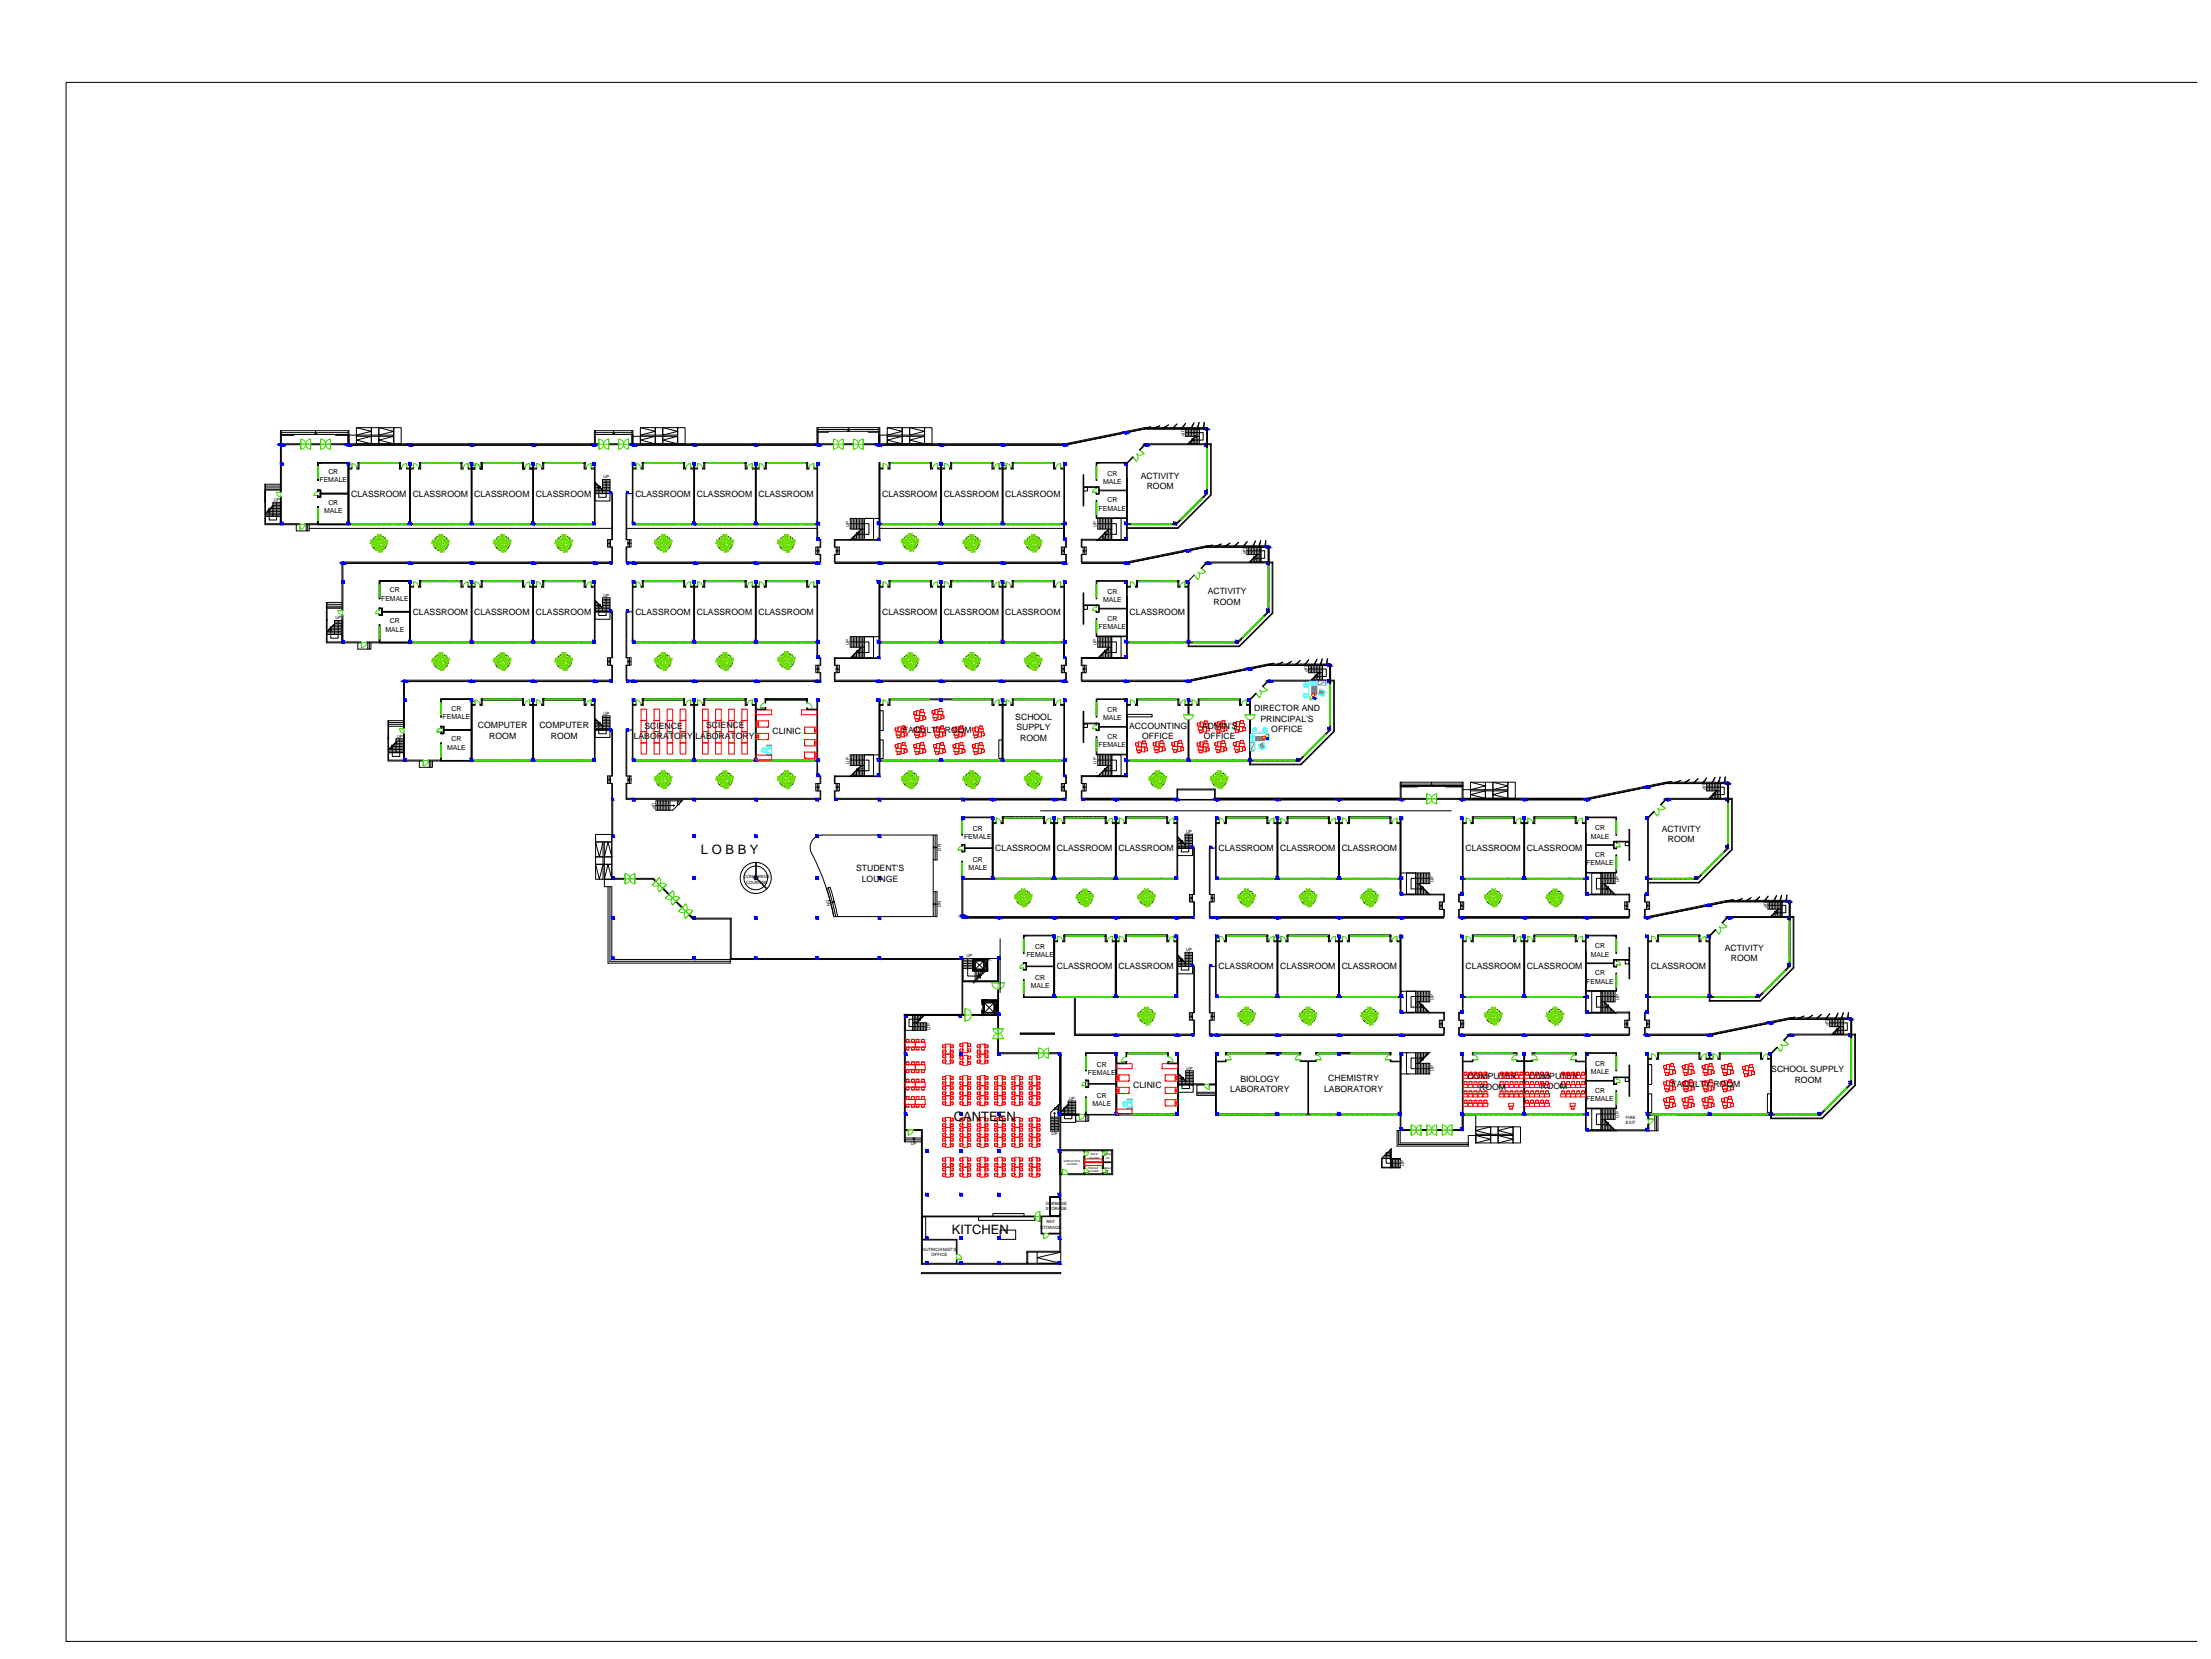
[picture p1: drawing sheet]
<svg xmlns="http://www.w3.org/2000/svg" width="1016mm" height="762mm" viewBox="0 0 1016 762" stroke-linecap="round" stroke-linejoin="round" font-family="sans-serif">
<defs><g id="words">
<g font-size="6">
<text x="322" y="392">L O B B Y</text>
<text x="438" y="515">CANTEEN</text>
<text x="437" y="567">KITCHEN</text>
</g>
<g font-size="4">
<text x="524" y="220">ACTIVITY</text>
<text x="527" y="225">ROOM</text>
<text x="161" y="228">CLASSROOM</text>
<text x="190" y="228">CLASSROOM</text>
<text x="218" y="228">CLASSROOM</text>
<text x="246" y="228">CLASSROOM</text>
<text x="292" y="228">CLASSROOM</text>
<text x="320" y="228">CLASSROOM</text>
<text x="349" y="228">CLASSROOM</text>
<text x="405" y="228">CLASSROOM</text>
<text x="434" y="228">CLASSROOM</text>
<text x="462" y="228">CLASSROOM</text>
<text x="555" y="273">ACTIVITY</text>
<text x="558" y="278">ROOM</text>
<text x="190" y="282">CLASSROOM</text>
<text x="218" y="282">CLASSROOM</text>
<text x="246" y="282">CLASSROOM</text>
<text x="292" y="282">CLASSROOM</text>
<text x="320" y="282">CLASSROOM</text>
<text x="349" y="282">CLASSROOM</text>
<text x="405" y="282">CLASSROOM</text>
<text x="434" y="282">CLASSROOM</text>
<text x="462" y="282">CLASSROOM</text>
<text x="519" y="282">CLASSROOM</text>
<text x="576" y="327">DIRECTOR AND</text>
<text x="220" y="335">COMPUTER</text>
<text x="248" y="335">COMPUTER</text>
<text x="296" y="335">SCIENCE</text>
<text x="324" y="335">SCIENCE</text>
<text x="467" y="331">SCHOOL</text>
<text x="467" y="335">SUPPLY</text>
<text x="519" y="335">ACCOUNTING</text>
<text x="552" y="335">ADMIN'S</text>
<text x="579" y="331">PRINCIPAL'S</text>
<text x="225" y="339">ROOM</text>
<text x="253" y="339">ROOM</text>
<text x="291" y="340">LABORATORY</text>
<text x="320" y="339">LABORATORY</text>
<text x="355" y="337">CLINIC</text>
<text x="415" y="337">FACULTY ROOM</text>
<text x="469" y="340">ROOM</text>
<text x="525" y="340">OFFICE</text>
<text x="553" y="340">OFFICE</text>
<text x="584" y="336">OFFICE</text>
<text x="764" y="382">ACTIVITY</text>
<text x="766" y="387">ROOM</text>
<text x="457" y="391">CLASSROOM</text>
<text x="486" y="391">CLASSROOM</text>
<text x="514" y="391">CLASSROOM</text>
<text x="560" y="391">CLASSROOM</text>
<text x="588" y="391">CLASSROOM</text>
<text x="617" y="391">CLASSROOM</text>
<text x="673" y="391">CLASSROOM</text>
<text x="702" y="391">CLASSROOM</text>
<text x="393" y="400">STUDENT'S</text>
<text x="396" y="405">LOUNGE</text>
<text x="793" y="437">ACTIVITY</text>
<text x="795" y="442">ROOM</text>
<text x="486" y="445">CLASSROOM</text>
<text x="514" y="445">CLASSROOM</text>
<text x="560" y="445">CLASSROOM</text>
<text x="588" y="445">CLASSROOM</text>
<text x="617" y="445">CLASSROOM</text>
<text x="673" y="445">CLASSROOM</text>
<text x="702" y="445">CLASSROOM</text>
<text x="759" y="445">CLASSROOM</text>
<text x="570" y="497">BIOLOGY</text>
<text x="610" y="497">CHEMISTRY</text>
<text x="674" y="496">COMPUTER</text>
<text x="703" y="496">COMPUTER</text>
<text x="814" y="493">SCHOOL SUPPLY</text>
<text x="825" y="497">ROOM</text>
<text x="521" y="500">CLINIC</text>
<text x="565" y="502">LABORATORY</text>
<text x="608" y="501">LABORATORY</text>
<text x="680" y="501">ROOM</text>
<text x="708" y="500">ROOM</text>
<text x="768" y="499">FACULTY ROOM</text>
</g>
<g font-size="3.2">
<text x="147" y="222">FEMALE</text>
<text x="151" y="218">CR</text>
<text x="509" y="218">CR</text>
<text x="507" y="222">MALE</text>
<text x="151" y="232">CR</text>
<text x="509" y="231">CR</text>
<text x="149" y="236">MALE</text>
<text x="505" y="235">FEMALE</text>
<text x="175" y="276">FEMALE</text>
<text x="179" y="272">CR</text>
<text x="509" y="273">CR</text>
<text x="507" y="277">MALE</text>
<text x="179" y="286">CR</text>
<text x="509" y="285">CR</text>
<text x="177" y="290">MALE</text>
<text x="505" y="289">FEMALE</text>
<text x="207" y="326">CR</text>
<text x="509" y="327">CR</text>
<text x="203" y="330">FEMALE</text>
<text x="507" y="331">MALE</text>
<text x="207" y="341">CR</text>
<text x="509" y="339">CR</text>
<text x="205" y="344">MALE</text>
<text x="505" y="343">FEMALE</text>
<text x="447" y="382">CR</text>
<text x="733" y="381">CR</text>
<text x="443" y="385">FEMALE</text>
<text x="731" y="385">MALE</text>
<text x="447" y="396">CR</text>
<text x="733" y="394">CR</text>
<text x="445" y="400">MALE</text>
<text x="729" y="398">FEMALE</text>
<text x="476" y="436">CR</text>
<text x="733" y="436">CR</text>
<text x="472" y="440">FEMALE</text>
<text x="731" y="439">MALE</text>
<text x="476" y="450">CR</text>
<text x="733" y="448">CR</text>
<text x="474" y="454">MALE</text>
<text x="729" y="452">FEMALE</text>
<text x="504" y="490">CR</text>
<text x="733" y="490">CR</text>
<text x="500" y="494">FEMALE</text>
<text x="731" y="493">MALE</text>
<text x="733" y="502">CR</text>
<text x="502" y="508">MALE</text>
<text x="504" y="504">CR</text>
<text x="729" y="506">FEMALE</text>
</g>
<g font-size="2">
<text x="543" y="197" transform="rotate(90 543 197)">UP</text>
<text x="277" y="220">UP</text>
<text x="126" y="230">UP</text>
<text x="390" y="242" transform="rotate(-90 390 242)">UP</text>
<text x="504" y="242" transform="rotate(-90 504 242)">UP</text>
<text x="571" y="252" transform="rotate(90 571 252)">UP</text>
<text x="277" y="274">UP</text>
<text x="154" y="284">UP</text>
<text x="390" y="296" transform="rotate(-90 390 296)">UP</text>
<text x="504" y="296" transform="rotate(-90 504 296)">UP</text>
<text x="599" y="306" transform="rotate(90 599 306)">UP</text>
<text x="277" y="328">UP</text>
<text x="182" y="339">UP</text>
<text x="390" y="351" transform="rotate(-90 390 351)">UP</text>
<text x="504" y="351" transform="rotate(-90 504 351)">UP</text>
<text x="782" y="360" transform="rotate(90 782 360)">UP</text>
<text x="300" y="369" transform="rotate(90 300 369)">UP</text>
<text x="545" y="383">UP</text>
<text x="432" y="391" transform="rotate(-90 432 391)">DN</text>
<text x="342" y="403">CONCIERGE</text>
<text x="343" y="406">COUNTER</text>
<text x="659" y="405" transform="rotate(-90 659 405)">UP</text>
<text x="744" y="405" transform="rotate(-90 744 405)">UP</text>
<text x="380" y="414" transform="rotate(82 380 414)">DN</text>
<text x="432" y="417" transform="rotate(-90 432 417)">DN</text>
<text x="811" y="414" transform="rotate(90 811 414)">UP</text>
<text x="545" y="437">UP</text>
<text x="444" y="440">UP</text>
<text x="659" y="459" transform="rotate(-90 659 459)">UP</text>
<text x="744" y="459" transform="rotate(-90 744 459)">UP</text>
<text x="428" y="473" transform="rotate(-90 428 473)">UP</text>
<text x="839" y="468" transform="rotate(90 839 468)">UP</text>
<text x="545" y="491">UP</text>
<text x="659" y="492" transform="rotate(-90 659 492)">UP</text>
<text x="491" y="505">UP</text>
<text x="744" y="513" transform="rotate(-90 744 513)">UP</text>
<text x="747" y="514">FIRE</text>
<text x="483" y="521">UP</text>
<text x="747" y="516">EXIT</text>
<text x="419" y="526">UP</text>
<text x="645" y="535" transform="rotate(-90 645 535)">UP</text>
<text x="481" y="553">GARBAGE</text>
<text x="481" y="556">STORAGE</text>
<text x="481" y="562">REF</text>
<text x="478" y="564">STORAGE</text>
<text x="424" y="574">NUTRICIANIST'S</text>
<text x="428" y="577">OFFICE</text>
</g>
<g font-size="1.2">
<text x="489" y="534">EMPLOYEE'S</text>
<text x="500" y="532">LOCKER</text>
<text x="501" y="531">MALE</text>
<text x="507" y="531">MALE</text>
<text x="508" y="532">CR</text>
<text x="490" y="535">LOUNGE</text>
<text x="500" y="538">LOCKER</text>
<text x="500" y="537">FEMALE</text>
<text x="506" y="537">FEMALE</text>
<text x="508" y="538">CR</text>
</g>
</g></defs>
<!-- layer: draft -->
<g fill="none" stroke="#000" stroke-width=".46">
<path d="M129 200h31M129 198v2M129 199h31M135 200h-6v4M145 199v1M145 198v2v-1M154 200h6v4M160 198v2M164 200h.1M273 200h18M274 198v6M274 199h16"/>
<path d="M282 199v1M282 198v2v-1M290 198v6M375 198h29M376 196v2M376 197h28M381 198v1h-5v5M389 198h1M390 196v2M399 199h5M404 200h4M404 196h-29v8"/>
<path d="M526 197l3-1zM526 197l-36 7 36-7h29M526 197h29M533 196l-3 1M534 197l3-2zM539 197l2-2zM545 197v3h6v4h-5M545 199h8v3h-5M545 194l-2 3zM545 197v3M546 197v3M547 197v3"/>
<path d="M548 197v3M549 194l-2 3zM549 197v3M550 197v7M551 194l-1 3zM551 197v3M553 194v3zM554 196v31M129 204h9M129 205v21M143 204h4M146 213h2"/>
<path d="M152 204h123M152 204h9M160 204h113M160 200v4zM160 215h2M160 204v-6h-31v28M161 212h-1v29h29v-29h-1M161 213h-1v28h28v-28M164 215h1v-3h19v3h1M165 213h19M165 213v2h-1M184 213v2h1"/>
<path d="M187 215h1M189 215h1M189 212h-1v29h29v-29h-1M189 213v28h28v-28h-1M192 215h1v-3h19v3h1M193 213h19M193 213v2h-1M212 213v2h1M215 215h2M217 215h1M217 212v29h28v-29h-1M217 213v28h28v-28h-1"/>
<path d="M221 215v-3h20v3M221 213h20M222 213v2h-1M240 213v2h1M243 215h2M245 215h2M246 212h-1v29h28v-29h-1M249 215v-3h20v3M249 213h20M250 213v2h-1M268 213v2h1M272 215h1"/>
<path d="M272 213h1M272 204h3M273 212v29h-28v-28h1M273 204v-6h18v6M280 204h4M289 204h94M289 204h3M290 200h1v4h-1zM291 204h86M291 212v29h28v-28h-1M291 213h1M291 215h1"/>
<path d="M292 212h-1v29h28v-29h-1M295 215v-3h20v3M295 213h20M296 213v2h-1M314 213v2h1M317 215h2M319 215h2M320 212h-1v29h28v-29M320 213h-1v28h28v-28M323 215v-3h20v3M323 213h20M324 213v2h-1"/>
<path d="M342 213v2h1M346 215h1M347 215h2M348 212h-1v29h29v-29l-1 29h-28v-28h1M351 215h1v-3h19v3h1M352 213h19M352 213v2h-1M371 213v2h1M374 215h1M375 204h8M388 204h4M397 204h92l37-8h29v31l-14 14h-23"/>
<path d="M397 204h7M403 204h86M404 200v4zM404 215h2M408 215h1v-3h19v3h1M409 213h19M409 213v2h-1M428 213v2h1M431 215h1M432 212h1v29h-29v-29v29h28v-28M433 215h1M433 212h-1v29h29v-29h-1"/>
<path d="M433 213v28h28v-28h-1M436 215h1v-3h19v3h1M437 213h19M437 213v2h-1M456 213v2h1M459 215h2M461 215h1M461 212v29h28v-29M461 213v28h28v-28M465 215v-3h20v3M465 213h20M466 213v2h-1"/>
<path d="M484 213v2h1M487 215h2M498 218v14zM504 213h1M518 212v29M520 210l-2 2v29M521 210l-3 3M524 207l2-3h31v23l-16 16h-23M526 204h31M526 204l-2 3M547 203v1M548 202v2"/>
<path d="M549 202v1M549 201v3M550 200l-4 4M556 204v23l-15 15h-23M122 225v6M122 222v15h3v-6h4M122 237h7v4h-7zM122 225h7M122 223h7M122 236h7M122 224h7M123 235h6"/>
<path d="M123 235h1M124 234h5M125 233h4M125 231h4M125 232h4M125 237h4M126 232l-4 4M127 231v8h-3v-4M129 222h-7v19h7M129 228v13M146 225h.1M146 221h.1"/>
<path d="M146 233h.1M146 228h.1M273 222l4 3M273 222v5h4v-7h3v10h-7v-3h8v21h-2v3h2v7h-124v22M273 221l4 4M273 227h8v21M273 222h1M273 223h2M273 224h3M273 225h3M273 225h7M273 226h7"/>
<path d="M275 224h1M277 221h3M277 222h3M277 223h3M277 224h3M277 225h3M279 220v8h-4v-4M288 227v21M291 227h-3v21h2v3h-2v7h89v-3h-2v-4h2v-3h-1v-7M391 238v5h6M391 238v5M392 238v5"/>
<path d="M393 238v5M394 238v5M395 238v5M396 238v10M397 238h4v10h-4zM397 238v10h-5v-1M504 221h.1M504 224h.1M504 230h.1M504 227h.1M504 238v5h7M505 238v5"/>
<path d="M506 238v5M507 238v5M508 238v5M509 238v5M509 238v10M510 238v10M511 238h4v10h-4zM511 238v10M554 226l-14 15M129 241h9M136 241v3h6v-3M140 241h6"/>
<path d="M141 241v3M142 243h139M157 259h124M158 258v22M280 248v3M280 249l1 1h-2M281 248v3M281 250h-1M281 251v7M288 251v7M288 259h88M288 243h87"/>
<path d="M289 248v3M289 250h.1M289 249v1h1M375 241v7h2M376 251v4M376 253h-1M376 253h.1M377 248v3M377 255v3M384 259h106M384 248v3M384 255v3"/>
<path d="M384 251v4M384 253h1M385 253h-1h2M385 251v4M391 241h8v4h-5M393 246v2M394 245v3M394 245l-3 3M395 245v1M395 244v4M396 243l-5 5M396 243l-2 2"/>
<path d="M404 241v7h-21v3h3v4h-3v3h107v-3h-2v-4h2v-3h-1M404 241v7h-20M404 243h85M488 251v4M489 241v7h1M489 253h-1M489 241v7M489 251v4M489 253h.1M490 248v3M490 255v3M497 248h7"/>
<path d="M497 259h21M497 248v3M497 255v3M498 251v4M498 253h.1M498 253h1M504 248h-7v3h2v4h-2v3h21l36-7h29v7M504 248h1M504 241h9v4h-5M507 246v2M507 245v3M508 245v3"/>
<path d="M508 245v1M509 244v4M509 243l-4 5M509 243l-5 5M518 241h23M554 251l3-1zM554 251h29M554 251l-36 8M555 259h30M555 258l-3 3M558 251l3-1zM563 251l2-2z"/>
<path d="M567 251l2-2zM571 251l2-2-2 2M573 251v4h6v3h-5M573 253h8v3h-4M574 251v4M575 251v4M575 257v1M576 251v4M576 257v1M577 251v4M577 256v2M577 248l-2 3z"/>
<path d="M577 256v1M577 255v3M578 255l-4 3M578 254l-4 4M578 251v7M579 251v7M579 248v3M579 251h4v7h-4zM579 251v4M582 248l-1 3zM583 251v30M583 251v30l-14 14h-23"/>
<path d="M583 251h-29l-36 8M585 258v24l-16 15h-23M150 277v14h4v-6h3M150 279h7M150 278h7M157 277h-7v8M174 279h1M174 275h1M175 267h1M189 270h1M189 269h1M189 267h-1v28h29v-28h-1"/>
<path d="M189 267v28h28v-28h-1M192 269h1v-2h19v2h1M193 267h19M193 267v3h-1M212 267v3h1M215 269h2M215 270h2M217 270h1M217 269h1M217 267v28h28v-28h-1M221 269v-2h20v2M221 267h20"/>
<path d="M222 267v3h-1M240 267v3h1M243 269h2M243 270h2M245 270h2M245 269h2M246 267h-1v28h28v-28h-1M249 269v-2h20v2M249 267h20M250 267v3h-1M268 267v3h1M272 269h1"/>
<path d="M272 270h1M273 276l4 3M273 276v5h4v-6h3v6M273 277h1M273 277h2M273 278h3M273 279h3M273 280h7M275 279v-1l1 1M277 275h3M277 276h3M277 277h3"/>
<path d="M277 278h3M277 279h3M279 275v8h-4v-5M291 270h1M291 269h1M292 267h-1v28h28v-28h-1M295 269v-2h20v2M295 267h20M296 267v3h-1M314 267v3h1M317 269h2M317 270h2"/>
<path d="M319 270h2M319 269h2M320 267h-1v28h28v-28M323 269v-2h20v2M323 267h20M324 267v3h-1M342 267v3h1M346 269h1M346 270h1M347 270h2M347 269h2M348 267h-1v28h29l-1-28"/>
<path d="M348 267h-1v28h28v-28M351 269h1v-2h19v2h1M352 267h19M352 267v3h-1M371 267v3h1M374 269h1M374 270h1M404 267v28h29v-28h-1M404 267v28h28v-28M404 270h2M404 269h2M408 269h1v-2h19v2h1"/>
<path d="M409 267h19M409 267v3h-1M428 267v3h1M431 269h1M431 270h1M433 270h1M433 269h1M433 267h-1v28h29v-28h-1M433 267v28h28v-28h-1M436 269h1v-2h19v2h1M437 267h19M437 267v3h-1"/>
<path d="M456 267v3h1M459 269h2M459 270h2M461 270h1M461 269h1M461 267v28h28v-28M465 269v-2h20v2M465 267h20M466 267v3h-1M484 267v3h1M487 269h2M487 270h2"/>
<path d="M498 272v15zM504 275h.1M504 278h.1M504 267h1M518 267v4M518 267v28h28v-28h-1M518 270h1M518 269h2M522 269v-2h20v2M522 267h20M523 267v3h-1M541 267v3h1"/>
<path d="M544 269h2M545 270h1M549 264l-3 3v30M552 261l3-3h30v24l-15 15h-24v-30M150 284v11h7M150 291h7v4h-7zM150 291h7M151 290h6M151 289h6M152 290v-1v1M152 289h5M153 288h4"/>
<path d="M153 287h4M154 286h3M154 291h3M154 287l-4 3M155 285v8h-3v-4M157 286h-3l-4 4M157 295h9M157 282v13M158 295h8M158 282v13M164 295v3h6v-3M168 295h6"/>
<path d="M169 295v3M170 295v3M174 287h1M174 283h1M273 281h7v3h-7zM273 281h8v21h-2v4h2v6h-96v23M281 281v21M288 281v21M291 281h-3v21h2v4h-2v6h89v-3h-2v-3h2v-4h-2M375 295v6M376 295v6M391 295h8v5h-5"/>
<path d="M391 292v5h6M391 292v5M392 292v5M393 292v5M394 292v5M394 300v2M394 299v3M395 299v1M395 292v5M395 298v4M396 298l-5 4M396 297l-5 5"/>
<path d="M396 292v10M397 292h4v10h-4zM397 292v10h-5v-1M404 295v7h-21v4h3v3h-3v3h107v-3h-2v-3h2v-4h-1M404 295v7h-20M489 295v7h1M489 295v7M504 284h.1M504 281h.1M504 295h9v5h-5M504 292v5h7M505 292v5"/>
<path d="M506 292v5M507 292v5M507 300v2M508 292v5M508 299v3M508 299v1M509 292v5M509 298v4M509 298l-4 4M509 297l-5 5M509 292v10M510 292v10"/>
<path d="M511 292h4v10h-4zM511 292v10M546 295h23M583 281l-14 14M186 312v23M186 313h95M280 302v4M280 303l1 1h-2M281 302v4M281 304h-1M281 306v6M288 306v6"/>
<path d="M288 313h89M289 302v4M289 304h.1M289 303v1h1M375 302h2M376 306v3M376 307h-1M376 307v1M377 302v4M377 309v3M377 313h.1M383 313h.1"/>
<path d="M383 313h107M384 302v4M384 309v3M384 306v3M384 307l1 1M385 307h-1h2M385 306v3M393 300v2M488 306v3M489 307h-1M489 306v3M489 307v1"/>
<path d="M490 302v4M490 309v3M497 302h7M497 302v4M497 309v3M498 306v3M498 307v1M498 307h1M504 302h-7v4h2v3h-2v3h49l37-7h28v30l-14 15h-51v-19v18h-28v-28M504 302h1M506 301v1M577 318l-2 3v7v-7h-2"/>
<path d="M577 319l-2 2M580 315l3-3h30v24l-15 15h-24v-20M583 305h2zM583 305h28M583 313h30v23M583 313l-3 2M587 305l2-1zM594 304l-3 1 2-1M595 305l2-2zM600 305l1-2-1 2M601 306v3h7v3h-5M601 307h8v4h-4"/>
<path d="M602 306v3M603 306v3M603 312h.1M604 306v3M604 311v1M605 310l-2 3M605 306v3M605 310v2M605 303l-1 2zM605 310v1M606 306v3M606 310v2"/>
<path d="M606 309l-4 3M606 309l-1 1M606 306v6M607 306v6M608 303l-1 2zM608 306h3v6h-3zM608 306v3M610 303v2zM611 305v30M611 306h-28l-37 7h-49M178 339v11h7M179 331v15h3v-7h3"/>
<path d="M179 334h6M179 332h6M179 333h6M182 340h3M184 339v8h-4v-3M185 337v13M185 331h-7v8M186 337v13M203 334h.1M203 329h.1M203 337h.1M203 321h1"/>
<path d="M217 324h1M217 321v29h28v-29h-1M217 321v28h28v-28h-1M221 324v-3h20v3M221 321h20M222 321v3h-1M240 321v3h1M243 324h2M245 324h2M246 321h-1v29h28v-29h-1M246 321h-1v28h28v-28h-1M249 324v-3h20v3"/>
<path d="M249 321h20M250 321v3h-1M268 321v3h1M272 324h1M273 330l4 4M273 330v5h4v-6h3v6M273 335h7v4h-7zM273 335h8v21h-2v4h2v8M273 331h1M273 332h2M273 332h3M273 333h3"/>
<path d="M273 334h7M273 335h7M275 333h1M277 330h3M277 331h3M277 332h3M277 333h3M279 329v8h-4v-5M281 335v21M288 335v21M291 335h-3v21h2v4h-2v7h89v-4h-2v-3h2v-4h-2M291 324h1"/>
<path d="M292 321h-1v29h28v-29h-1M292 321h-1v28h28v-28h-1M295 324v-3h20v3M295 321h20M296 321v3h-1M314 321v3h1M317 324h2M319 324h2M320 321h-1v29h28v-29M320 321h-1v28h28v-28M323 324v-3h20v3M323 321h20"/>
<path d="M324 321v3h-1M342 321v3h1M346 324h1M348 321h-1v29h29l-1-29M348 321h-1v28h28v-28M352 321h19v2M352 325h.1M352 321h19M352 325v1h-5M352 321v2M352 323v-2h19v2M371 325v1h4"/>
<path d="M404 321v29h29M404 321v28h28M404 326h2v10h-2zM404 340h2v8h-2zM404 324h2M409 321h23M409 321v3h-1M432 321h-23v3h-1M433 321h23v3h1M433 321h23M456 321v3h1M459 340h2v8h-2z"/>
<path d="M459 324h2M460 321h1v29h-29M460 321h1v28h-28M461 324h1M461 321v29h28v-29M461 321v28h28v-28M465 324v-3h20v3M465 321h20M466 321v3h-1M484 321v3h1M487 324h2M498 327v14z"/>
<path d="M504 329h.1M504 332h.1M504 338h.1M504 336h.1M504 321h1M518 321v29h28v-19v18h28M518 328h11v1h-11M518 324h1M518 324h2M522 324v-3h20v3M522 321h20M523 321v3h-1"/>
<path d="M541 321v3h1M544 324h2M545 324h1M546 321v7v-7h1M546 324h2M547 321h-1v7v-7M550 324h1v-3h19v3h1M551 321h19M551 321v3h-1M570 321v3h1M573 324h1M574 321v7v-7h-1"/>
<path d="M575 331v20M611 335l-14 14M613 336l-15 15h-24M179 346h6v3h-6zM179 345h6M179 344h6M180 344h5M180 344h1M180 343h5M181 342h4M182 341h3M182 346h3"/>
<path d="M182 341l-3 3M182 341l-3 4M185 350h9M186 349h8M193 350v2h6v-2M197 350h6M197 349h6M197 350v2M198 350v2M203 341h.1M280 356v4M280 358h1h-2"/>
<path d="M281 356v4M281 358l-1 1M281 360v44M288 360v7M289 356v4M289 358v1M289 358h1M375 350v7h2M376 360v3M376 350v7M377 356v4M384 356v4"/>
<path d="M384 360v3M385 360v3M391 349h8v5h-5M391 347v5h6M391 347v5M392 347v5M393 347v5M393 355v1M394 347v5M394 354v2M394 353l-3 3M394 353v3"/>
<path d="M395 354h.1M395 347v5M395 353v3M396 352l-5 5M396 347v9M396 352l-2 1M397 347h4v9h-4zM397 347v9h-5v-1M404 350v6h-21v4h3v3h-3v4h59M404 350v7h-20M488 360v3M489 350v7h1"/>
<path d="M489 356h1v4h-2v3h2v4h-106M489 350v7M489 360v3M490 356v4M497 357h7M497 356v4M498 360v3M504 356h-7v4h2v3h-2v4h44M504 356h1M504 349h9v5h-5M504 347v5h7M505 347v5"/>
<path d="M506 347v5M507 347v5M507 355v1M507 354v2M508 347v5M508 353v3M508 354h.1M509 347v5M509 353v3M509 352l-4 4M509 352l-5 5M509 347v9"/>
<path d="M510 347v9M511 347h4v9h-4zM511 347v9M575 349h22M644 359v8M658 359v2M672 359h-29v8M765 360h29M765 360l-36 7M768 359l-3 1M770 360l2-2-2 2M774 359l2-1z"/>
<path d="M780 358l-2 2M783 360l1-3-1 3M784 360v3h7v4h-5M785 360v3M786 360v3M787 360l1-3-1 3M787 360v3M788 360v3M789 360v7M790 360v-3l-1 3 1 7M791 360h3v7h-3zM791 360v3"/>
<path d="M793 360v-3v3M794 359v31M282 367v18M288 367h89M301 370h9M302 368v4M303 368v4M304 368v4M305 368v4M306 368v4M307 368v4M308 368v4h-7v-4h12"/>
<path d="M310 370h.1M311 368v2M312 368v1M313 368v1M314 368l-5 4h-1M376 361v1h-1M376 362h.1M377 363v4M384 363v4M384 362h1M385 361l-1 1h2M442 367h48"/>
<path d="M442 376h2M456 378h2M457 375h-1v29h29v-29h-1M457 376h-1v27h28v-27M460 378h1v-3h19v3h1M461 376h19M461 376v2h-1M480 376v2h1M483 378h1M485 378h1M485 375h-1v29h29v-29h-1M485 376v27h28v-27h-1"/>
<path d="M488 378h1v-3h19v3h1M489 361v1h-1M489 376h19M489 362h.1M489 376v2h-1M490 367h-48h48M490 363v4M497 363v4M497 367h148M498 362h.1M498 361v1h1M508 376v2h1"/>
<path d="M511 378h2M513 378h1M513 375v29h28v-29h-1M513 376v27h28v-27h-1M517 378v-3h20v3M517 376h20M518 376v2h-1M536 376v2h1M539 378h2M541 367v-5h17v5M541 367v-4h17v4M559 378h1"/>
<path d="M560 375h-1v29h28v-29h-1M560 376h-1v27h28v-27h-1M563 378v-3h20v3M563 376h20M564 376v2h-1M582 376v2h1M585 378h2M587 378h2M588 375h-1v29h28v-29M588 376h-1v27h28v-27M591 378v-3h20v3M591 376h20"/>
<path d="M592 376v2h-1M610 376v2h1M614 378h1M615 378h2M616 375h-1v29h29l-1-29M616 376h-1v27h28v-27M619 378h1v-3h19v3h1M620 376h19M620 376v2h-1M639 376v2h1M642 378h1M643 367h-85h98"/>
<path d="M643 361h29M644 360h28M645 367h-148h148M651 361h-7M656 367h-159M657 361h1M660 367h12M660 367h69M664 361h8M671 367h58M672 375v29h29v-29h-1M672 376v27h28v-27"/>
<path d="M672 367h57l36-8h29v31l-14 14h-23M672 361h-29h29M672 363h4M672 378h2M676 378h1v-3h19v3h1M677 376h19M677 376v2h-1M696 376v2h1M699 378h1M701 378h1M701 375h-1v29h29v-29M701 376v27h28v-27"/>
<path d="M704 378h1v-3h19v3h1M705 376h19M705 376v2h-1M724 376v2h1M727 378h2M741 376h2M757 375v36h-1v3h2v4h-2v3l38-7h29v30l-15 14h-22M760 373l-3 2v29M760 373l-3 3M763 369l3-2h30v23l-15 16h-24M766 367h30M766 367l-3 3"/>
<path d="M784 362h8v3h-4M786 366v1M787 365v2M788 365v2M788 365h.1M788 364v3M789 363l-4 4M796 367v23l-15 15h-24M347 396v6M347 398a5 5 0 0 0-5 8 5 5 0 0 0 10 1 5 5 0 0 0-4-9h-1M348 396v7M373 392a103 103 0 0 1 10 29"/>
<path d="M373 392a6 6 0 0 1 5-8h53v11h-2M375 384h1M429 384v37M429 389h2M429 389v1M430 384v11M442 388h.1M442 384h.1M442 396h.1M442 391h.1M541 390h8v21h-2v3h2v7h-107v-17M541 384l4 4"/>
<path d="M541 385v5h4v-7h3v7M541 390h7v3h-7zM541 385h1M541 386h2M541 387h2M541 387h3M541 388h7M541 389h7M542 387h1M545 384h3M545 385h3M545 386h3"/>
<path d="M545 387h3M546 383v8h-3v-4M549 390v21M556 390v21M559 390h-3v21h2v3h-2v7h108v-3h-3v-4h3v-3h-21M743 384h.1M743 386h.1M743 393h.1M743 390h.1M749 381v14zM794 389l-14 15M279 407v35h57v-20h-16"/>
<path d="M280 407v35h56M281 404h-3v3h3v34h161v25M281 404h6M281 403h6M292 404h8l1 1M292 403h8l2 2M304 408l3 3M305 408l3 3M310 414l3 3M311 414l3 3M317 420l1 2M348 404l4 4"/>
<path d="M381 408l3 13M383 414v1M383 414h-1M429 410h2v11h-48M429 415h2M429 415v1M430 410v11M442 404v17M547 411v3M548 412v1h-1M548 411v3M548 413h.1"/>
<path d="M549 414v7M556 414v7M557 411v3M557 413h.1M557 412v1h1M643 404v7h20M644 404v6M646 401h5v10h-5zM651 401v10M652 406l5 5M652 401v10M653 401v5"/>
<path d="M653 407v4M653 408v1M653 408v3M654 401v5M654 408v3M655 401v5M655 409v2M656 401v5M656 410v1M657 403h-9v5h5M657 401v5h-6M662 414v4"/>
<path d="M662 416h1h-2M663 414v4M663 416h-1M663 411v3M663 418v3M671 411v3M671 418v3M671 414v4M671 416h1M672 416h-1h2M672 414v4M672 404v7h-2v3h3v4h-3v3h79v-3h-2v-4h2v-3"/>
<path d="M672 404v7h-1M731 401h5v10h-5zM736 401v10M737 406l5 5M737 401v10M738 401v5M738 407v4M738 408h1l-1 1M739 401v5M739 408v3M740 401v5M740 409v2"/>
<path d="M741 401v5M741 410v1M742 403h-8v5h5M742 401v5h-6M747 414v4M748 416h-1M748 414v4M748 416h.1M749 411v3M749 418v3M756 411v3M756 418v3"/>
<path d="M757 414v4M757 416h.1M757 416h1M757 404h.1M757 404v7h-1M757 403h23M794 414l-37 8 37-8h29M794 414h29M796 413l-2 1M797 413l-3 1M798 414l3-1zM802 414l3-2z"/>
<path d="M806 414l3-2zM812 414v4h7v3h-5M812 416h9v3h-5M812 412l-1 2zM813 414v4M814 414v4M815 414v4M815 420v1M816 414v4M816 419v2M816 411l-1 3zM816 419v1"/>
<path d="M817 414v4M817 418v3M817 418l-3 3M817 417l-3 4M817 414v7M818 414v7M819 411l-1 3zM819 414h3v7h-3zM819 414v4M821 411v3zM822 414v30M316 420l2 2"/>
<path d="M320 422h16v18M383 421l-3-13h1l4 13M442 422h107M470 438h1M471 430h1M485 433h1M485 432h1M485 430h-1v28h29v-28h-1M485 430v28h28v-28h-1M488 432h1v-2h19v2h1M489 430h19M489 430v3h-1"/>
<path d="M508 430v3h1M511 432h2M511 433h2M513 433h1M513 432h1M513 430v28h28v-28h-1M517 432v-2h20v2M517 430h20M518 430v3h-1M536 430v3h1M539 432h2M539 433h2"/>
<path d="M541 439l4 3M541 439v5h4v-7h3v7M541 440h1M545 438h3M545 439h3M545 440h3M546 437v9h-3v-5M556 422h107M559 433h1M559 432h1M560 430h-1v28h28v-28h-1M563 432v-2h20v2"/>
<path d="M563 430h20M564 430v3h-1M582 430v3h1M585 432h2M585 433h2M587 433h2M587 432h2M588 430h-1v28h28v-28M591 432v-2h20v2M591 430h20M592 430v3h-1M610 430v3h1"/>
<path d="M614 432h1M614 433h1M615 433h2M615 432h2M616 430h-1v28h29l-1-28M616 430h-1v28h28v-28M619 432h1v-2h19v2h1M620 430h19M620 430v3h-1M639 430v3h1M642 432h1M642 433h1"/>
<path d="M671 422h78M672 430v28h29v-28h-1M672 430v28h28v-28M672 433h2M672 432h2M676 432h1v-2h19v2h1M677 430h19M677 430v3h-1M696 430v3h1M699 432h1M699 433h1M701 433h1"/>
<path d="M701 432h1M701 430h-1v28h29v-28M701 430v28h28v-28M704 432h1v-2h19v2h1M705 430h19M705 430v3h-1M724 430v3h1M727 432h2M727 433h2M741 430h2M743 438h.1M749 435v15z"/>
<path d="M757 430v28h29v-28h-1M757 430v28h28v-28M757 433h2M757 432h2M761 432h1v-2h19v2h1M762 430h19M762 430v3h-1M781 430v3h1M784 432h1M784 433h1M788 427l-2 3v30M788 427l-2 3"/>
<path d="M791 424l3-3h30v24l-15 15h-24v-30M794 421h30M794 421l-2 3M824 421v23l-15 16h-24M319 440h1M336 440h123v11M442 441h5M442 442h5M442 440v11h16M442 451h16M442 443h5M442 444h5"/>
<path d="M445 440v8h5M447 440v6h7v-6M447 445h-5v6h11M448 441h4v4h-4zM448 446v4M448 442l4 3M449 441l-1 4h4v-3l-1-1M449 440v1h2h-2M449 441h2M449 446v3M449 448v1M450 446v3"/>
<path d="M450 441h.1M450 446v2M450 448h1M451 448l-1-1v2v-1l-3 3M451 440v1h2v4h-5v-4h1M451 446v1M452 446h.1M452 442l-4 3M452 446l-1 2M452 441l1 4M453 446l-2 2h-1l1 1h-1l-3 3M453 441l-1 4"/>
<path d="M458 440v11M458 454v19M459 454v18M470 442h1M470 450h1M470 446h1M494 458v17M541 444h7v3h-7zM541 444h8v21h-2v4h2v6h-55v-17M541 440h2M541 441h2M541 442h3"/>
<path d="M541 442h7M541 443h7M542 441h1M545 441h3M545 442h3M549 444v21M556 444v21M559 444h-3v21h2v4h-2v6h108v-3h-3v-3h3v-4h-21M643 458v7h20M644 458v6M646 455h5v10h-5zM651 455v10"/>
<path d="M652 455v10M653 455v5M654 455v5M655 455v5M656 455v5M657 458h-9v5h5M657 455v5h-6M672 458v7h-2v4h3v3h-3v3h79v-3h-2v-3h2v-4h-6M672 458v7h-1M731 455h5v10h-5zM736 455v10M737 455v10"/>
<path d="M738 455v5M739 455v5M740 455v5M741 455v5M742 458h-8v5h5M742 455v5h-6M743 444h.1M743 441h.1M743 447h.1M757 458h14M757 458v7M757 458v7h-1"/>
<path d="M777 458h9M786 458h22M822 444l-14 14M416 466h27M416 467h.1M416 466h3v7h-3zM416 466v58M419 470v3M420 466v7M421 466v7M422 466v3M422 470v3"/>
<path d="M422 468v1M422 468h-4v4h8M423 466v2M423 470v3M424 466v1M424 470v3M424 466h-5v4h7v3h-7M425 466l-4 4M425 470v3M441 467h.1M443 466h-27v58h7M446 466h13"/>
<path d="M446 466h5M458 475h.1M458 477v7h19M458 466h1M459 475h.1M459 477v7M469 475h16h-16zM494 475h55M494 476h55M547 465v4M548 466v1h-1M548 465v4"/>
<path d="M548 467h.1M549 469v6M556 475h107M556 469v6M556 476h107M557 465v4M557 467h.1M557 466v1h1M652 460l5 5M653 461v4M653 462v1M653 462v3"/>
<path d="M654 463v2M655 463v2M656 464v1M662 469v3M662 470h1h-2M663 469v3M663 470l-1 1M663 465v4M663 472v3M671 475h78M671 465v4M671 472v3"/>
<path d="M671 476h78M671 469v3M671 470l1 1M672 470h-1h2M672 469v3M729 465h20M737 460l5 5M738 461v4M738 462l1 1h-1M739 462v3M739 463v2M740 463v2"/>
<path d="M741 464v1M747 469v3M748 470h-1M748 469v3M748 470v1M749 465v4M749 472v3M756 475h29M756 465v4M756 472v3M756 476h29M757 469v3"/>
<path d="M757 470v1M757 470h1M757 465h-1v4h2v3h-2v3h29l37-7h29v7M820 478l2-3h31v24l-16 15h-23M822 468l3-1zM822 468h29M822 475h31M822 475l-2 3M829 467l-3 1 3-1M833 466l-2 2 2-2M837 466l-2 2 2-2M841 468v4h6v3h-5"/>
<path d="M841 470h8v3h-5M841 466l-2 2zM841 468v4M842 468v4M843 468v4M843 474v1M844 468v4M844 474v1M844 473v2M845 465l-2 3zM845 473h-1l1 1M845 468v4"/>
<path d="M845 472v3M846 472l-4 3M846 471l-4 4M846 468v7M846 468l1-3-1 3M847 468v4M849 465v3zM850 468v30M851 468v30l-14 14h-23M851 468h-29l-36 8M852 475v24M416 485h.1"/>
<path d="M458 484h19M458 485h1M480 484h.1M482 484h5v66h-5v9M482 484h5M487 484v24M487 484v28h9h-9M487 484v91l-10 3 10 2M499 484v8M499 496v4M499 484h1M513 484v28h28v-28h-1"/>
<path d="M517 484h20v1M517 488h.1M517 484h20M517 488h-4M517 484v1M518 484h19v1M518 484h19M518 484v1M518 488v1h-5M537 488v1h4M537 488h.1M537 488h4"/>
<path d="M541 493l4 4M541 493v5h4v-6h3v6M541 498h7v4h-7zM541 498h12h-3v5h9M541 496h3M541 494h1M541 495h2M541 495h3M541 497h7M541 498h7M543 496h1M545 496h3"/>
<path d="M545 493h3M545 494h3M545 495h3M547 492v8h-4v-5M548 498h5M556 498h3M556 498h3v4h-9M559 484v28h28M563 487h-4M563 487v1h-4M597 487v1h8v-1M597 485v-1l1 1"/>
<path d="M597 484h-34v1M598 487h7M601 488v24M605 485v-1v1M605 484h34v1M605 484h34M639 487v1h4M639 484v1M639 487h4M643 484l1 28h-29M643 484v28h-84v-28h1h-1v28h28M644 493h3"/>
<path d="M646 484h5v9h-5zM647 484h-3v7M651 488h6v5h-6M651 484v9M652 488l5-4h-6v9M652 484v9M653 484v3M653 488v5M653 486h.1M653 486h-5v5h9M654 484v2M654 488v5"/>
<path d="M655 484v1M655 488v5M656 484v1M656 488v5M657 483l-5 5M672 484v28h29v-24v24h28v-28M677 485v-1h20v1M677 487h-5M677 487v1h-5M697 487v1h7v-1M697 487h3M700 484h1v3"/>
<path d="M700 484v3M701 484h-1v3M701 484v3M704 485v-1h20v1M704 487h-3M724 487v1h5M724 484v1M724 484h-20v1M724 487h5M729 484v28h-29v-24v24h-28v-28M741 484h2M743 498h.1"/>
<path d="M743 492h.1M743 495h.1M749 489v15zM757 484v28h29M757 484v28h28M757 489h2v9h-2zM757 487h2M757 486h2M761 486h1v-2h19v2h1M762 484h19M762 484v3h-1M781 484v3h1"/>
<path d="M784 487h3M785 485v1h-1M786 485v1h1M789 486h1v-2h19v2h1M790 484h19M790 484v3h-1M809 484v3h1M812 487h2M812 486h2M813 484h1v30M814 484v30M816 481l-2 3v30v-30h-1"/>
<path d="M817 481l-3 3M850 498l-14 14M852 498l-15 16h-23M416 512h.1M416 519h1M420 519h4v62M420 519h3v62h64M441 512h1M458 512h1M483 519h3M483 518h3M483 517h3"/>
<path d="M483 516h3M483 515h3M483 514h3M483 513h3M484 510h2M484 511h1M485 511v9M485 509h1M486 508h.1M487 507l-4 4v9h3v-12M487 505v7h4v-6h3v6M487 512h7v4h-7z"/>
<path d="M487 511h7M488 511h6M488 510h6M489 510h1M489 509h5M490 509h4M491 508h3M491 506h3M491 507h3M491 507l-4 4M493 506v8h-4v-4M494 512v3h6v-3"/>
<path d="M494 512h2M498 512h1v3M498 512h1M499 504v8h-1M500 512v3M550 502h9M587 512h28M643 519v7h32M643 512v13h32M644 519h4M648 519h-6v7h33M653 519h3"/>
<path d="M660 519h3M672 512v7h-5M672 512h6v7M678 519v6M731 509h5v10h-5zM736 509v10M737 514l5 5M737 509v10M738 509v5M738 515v4M738 516l1 1h-1M739 509v5"/>
<path d="M739 516v3M739 517v2M740 509v5M740 517v2M741 509v5M741 518v1M742 512h-8v5h5M742 509v5h-6M743 501h.1M757 516v3h-27M757 512v2M757 502h2v9h-2z"/>
<path d="M758 512v2v-2h2v7M761 512v7M762 512v7h-4v-3v3h-28M771 512h43M786 512h28M812 502h2v9h-2zM814 512h23M416 524h7M416 523h7M420 523v1M420 523h.1M441 529h1"/>
<path d="M458 529h1M487 532v5M639 528l-4 4M424 559h52M441 549h1M450 559v2M456 559v-2h15v2M458 549h1M478 559h9h-4M478 559h9M478 559v8h2M479 559v7h1"/>
<path d="M483 559h4M483 550h4M487 559v-1v17h-15v5M487 550v1v-1M487 551v7M487 558v1M487 551v-1h-4v9M423 569h17v7M424 570h15v6M439 578v2M440 578v2M441 569h1"/>
<path d="M458 569h1M459 568v1M472 575h15v6M472 575h.1M472 575v5M477 575v5M478 561h.1M482 566h5M482 567h5M423 585h64h-64zM423 580h64M487 580v1"/>
<circle cx="174" cy="250" r="3"/>
<circle cx="174" cy="250" r="2.3"/>
<circle cx="203" cy="250" r="3"/>
<circle cx="203" cy="250" r="2.3"/>
<circle cx="231" cy="250" r="3"/>
<circle cx="231" cy="250" r="2.3"/>
<circle cx="259" cy="250" r="3"/>
<circle cx="259" cy="250" r="2.3"/>
<circle cx="305" cy="250" r="3"/>
<circle cx="305" cy="250" r="2.3"/>
<circle cx="333" cy="250" r="3"/>
<circle cx="333" cy="250" r="2.3"/>
<circle cx="361" cy="250" r="3"/>
<circle cx="361" cy="250" r="2.3"/>
<circle cx="418" cy="249" r="3"/>
<circle cx="418" cy="249" r="2.3"/>
<circle cx="447" cy="250" r="3"/>
<circle cx="447" cy="250" r="2.3"/>
<circle cx="475" cy="250" r="3"/>
<circle cx="475" cy="250" r="2.3"/>
<circle cx="203" cy="304" r="3"/>
<circle cx="203" cy="304" r="2.3"/>
<circle cx="231" cy="304" r="3"/>
<circle cx="231" cy="304" r="2.3"/>
<circle cx="259" cy="304" r="3"/>
<circle cx="259" cy="304" r="2.3"/>
<circle cx="305" cy="304" r="3"/>
<circle cx="305" cy="304" r="2.3"/>
<circle cx="333" cy="304" r="3"/>
<circle cx="333" cy="304" r="2.3"/>
<circle cx="361" cy="303" r="3"/>
<circle cx="361" cy="303" r="2.3"/>
<circle cx="418" cy="304" r="3"/>
<circle cx="418" cy="304" r="2.3"/>
<circle cx="447" cy="304" r="3"/>
<circle cx="447" cy="304" r="2.3"/>
<circle cx="475" cy="304" r="3"/>
<circle cx="475" cy="304" r="2.3"/>
<circle cx="305" cy="358" r="3"/>
<circle cx="305" cy="358" r="2.3"/>
<circle cx="333" cy="358" r="3"/>
<circle cx="333" cy="358" r="2.3"/>
<circle cx="361" cy="358" r="3"/>
<circle cx="361" cy="358" r="2.3"/>
<circle cx="418" cy="358" r="3"/>
<circle cx="418" cy="358" r="2.3"/>
<circle cx="447" cy="358" r="3"/>
<circle cx="447" cy="358" r="2.3"/>
<circle cx="475" cy="358" r="3"/>
<circle cx="475" cy="358" r="2.3"/>
<circle cx="532" cy="358" r="3"/>
<circle cx="532" cy="358" r="2.3"/>
<circle cx="560" cy="358" r="3"/>
<circle cx="560" cy="358" r="2.3"/>
<circle cx="347" cy="403" r="7"/>
<circle cx="347" cy="403" r=".8"/>
<circle cx="470" cy="412" r="3"/>
<circle cx="470" cy="412" r="2.3"/>
<circle cx="499" cy="412" r="3"/>
<circle cx="499" cy="412" r="2.3"/>
<circle cx="527" cy="412" r="3"/>
<circle cx="527" cy="412" r="2.3"/>
<circle cx="573" cy="412" r="3"/>
<circle cx="573" cy="412" r="2.3"/>
<circle cx="601" cy="412" r="3"/>
<circle cx="601" cy="412" r="2.3"/>
<circle cx="629" cy="412" r="3"/>
<circle cx="629" cy="412" r="2.3"/>
<circle cx="686" cy="412" r="3"/>
<circle cx="686" cy="412" r="2.3"/>
<circle cx="715" cy="412" r="3"/>
<circle cx="715" cy="412" r="2.3"/>
<circle cx="527" cy="467" r="3"/>
<circle cx="527" cy="467" r="2.3"/>
<circle cx="573" cy="467" r="3"/>
<circle cx="573" cy="467" r="2.3"/>
<circle cx="601" cy="467" r="3"/>
<circle cx="601" cy="467" r="2.3"/>
<circle cx="629" cy="467" r="3"/>
<circle cx="629" cy="467" r="2.3"/>
<circle cx="686" cy="467" r="3"/>
<circle cx="686" cy="467" r="2.3"/>
<circle cx="715" cy="467" r="3"/>
<circle cx="715" cy="467" r="2.3"/>
</g>
<!-- layer: 0 -->
<g fill="none" stroke="#000" stroke-width=".46">
<path d="M1010 38h-980v716h980M160 200h4M164 196h7v4h-7zM164 196l7 2-7 2M171 196h3v4h-3zM174 196h7v4h-7zM174 196l7 2-7 2M181 196h3v8h-3zM294 196h7v4h-7zM294 196l7 2-7 2M301 196h4v4h-4zM305 196h6v4h-6z"/>
<path d="M305 196l6 2-6 2M311 196h4v8h-4zM399 198v1M404 196v2M404 199v5M404 196v8M408 196h7v4h-7zM408 196l7 2-7 2M415 196h3v4h-3zM418 196h7v4h-7zM418 196l7 2-7 2M425 196h3v8h-3z"/>
<path d="M164 200h7v4h-7zM164 200v4M171 200h3v4h-3zM171 200l-7 2 7 2M174 200h7v4h-7zM181 200l-7 2 7 2M291 200h3v4M294 200h7v4h-7zM301 200h4v4h-4zM301 200l-7 2 7 2M305 200h6v4h-6zM311 200l-6 2 6 2"/>
<path d="M404 212v15M404 212v29M408 200h7v4h-7zM408 200v4M415 200h3v4h-3zM415 200l-7 2 7 2M418 200h7v4h-7zM425 200l-7 2 7 2M518 213h-14v8M518 220v14M518 220v28h-14h14M518 212h-14v9"/>
<path d="M146 221v-9h14v29h-14v-8M146 228h.1M146 228h1v-1h13v14h-14v-8M146 221v-8h14v14h-13M147 225v3h-1M147 227v-2h-1v1v-1h1v3h-1M147 225v2M391 238h13M404 227v14M498 224h7v3h-1v-1v1M498 224h7v1h13M504 230v8h14"/>
<path d="M504 224h.1M518 234v14h-14h14M518 225h-13v2h-1M174 267v8v-8h15v14v-14zM174 280h.1M175 267v8v-8h13v14h-12h12v-14zM175 280v2h-1M176 279v2M404 267v14M404 267v28M498 278h7v3h-1v-1v1M498 278h7v1h13"/>
<path d="M504 278v1M518 267h-14v8M518 280h-13v1h-1M518 274v14M518 274v28h-14h14M174 282v1M174 282h.1M175 283h1v-2h12v14h-13v-8M176 281v-2h-2v1h1v2h-1M189 281v14h-15v-8M391 292h13M404 281v14"/>
<path d="M504 284v8h14M518 288v14h-14h14M203 321v8v-8h14v14v-14zM203 336v1M203 337h1v-2h13v14h-14v-8M203 321v8v-8h14v14h-13h13v-14zM204 334v3h-1v-1M204 335v-1h-1h1v3h-1v-1M204 334v1M217 335v15h-14v-9M404 321v14M404 335v14"/>
<path d="M404 321v29M498 332h7v3h-1v1M498 332h7v2h13M504 338v9h14M504 332v1M504 338v8h14M518 321h-14v8M518 334h-13v2h-1M518 328v14M518 328v29h-14h14M391 347h13M518 343v13h-14h14"/>
<path d="M672 359v8M676 359h7v4h-7zM676 359l7 2-7 2M683 359h3v4h-3zM686 359h7v4h-7zM686 359l7 2-7 2M693 359h3v8h-3zM478 372h189M643 375v29M644 376v13M676 363h7v4h-7zM676 363v4"/>
<path d="M683 363h3v4h-3zM683 363l-7 2 7 2M686 363h7v4h-7zM693 363l-7 2 7 2M729 375h14v9M729 376h14v8M274 397h3v7h-3zM274 394h3v3h-3zM274 387h3v7h-3zM274 383h7v4h-7zM274 397l1 7 2-7M274 387l1 7 2-7"/>
<path d="M278 397h3v7h-3zM278 394h3v3h-3zM278 387h3v7h-3zM278 394l1-7 2 7M442 384v-9h14v29h-14v-8M442 391h1v-1h13v14h-14v-8M442 384v-8h14v13h-13v-1h-1v1v-1h1v3h-1v-1v1M644 390v14M729 382v29h20M729 397v14h20M729 388h12v2h2M729 383v14"/>
<path d="M743 393v8h-14M743 386v1M749 387h-7v3h1v-1v1M749 386h-8v2h-12M278 404l1-7 2 7M643 401h14M460 431v25M470 438v-8h15v28h-15v-8M471 438v-8h13v14h-12v-2h-2v1v-1h1v3h-1v1M643 430v28M644 430v14M729 437v28h14"/>
<path d="M729 430h14v8M729 437v14M442 451h16M442 441v25M451 459h7v7h-7v-2h1v2h6v-6h-6v1h-1zM457 460l1 6M458 460l-1 6M459 451h.1M470 442v1M470 445h.1M471 446h1v-2h12v14h-13v-8M643 455h14"/>
<path d="M644 444v14M729 451v14h14M729 443h12v1h2M743 447v8h-14M743 441v1M749 441h-7v3h1v-1v1M749 441h-8v1h-12M443 466h.1M452 461v3zM452 463h.1M452 460h5v5h-5v-1v1h5v-4h-5zM452 461l5 4"/>
<path d="M457 461l-5 4M499 492v-8h14v28h-14v-8M499 496v1M499 499h.1M499 500h1v-2h13v14h-14v-8M499 492v-8h14v14h-13v-2h-1v1v-1h1v3h-1v1M643 484v28M644 484v14M644 498v21M729 484h14v8M729 490v15M729 497h12v1h2"/>
<path d="M729 491v14M743 495v1M749 495h-7v3h1v-1v1M749 495h-8v1h-12M678 518h7v3h-7zM685 518h3v3h-3zM685 518l-7 1 7 2M688 518h7v3h-7zM695 518h4v7h-4zM695 518l-7 1 7 2M729 505v14h14M729 505v14"/>
<path d="M743 501v8h-14M488 540h-1v-12h24v12h-20M498 529h-11v10h1M498 539h-7M498 529h9h4v5h-4v-3v3h-9v-3v6v-3h9v3M507 529h.1M507 539h-9M507 537v-3h4v5h-4M507 534v3M678 522h7v3h-7zM678 522l7 1-7 2v-3h-3v4M685 522h3v3h-3z"/>
<path d="M688 522h7v3h-7zM688 522l7 1-7 2M424 559h52v2h-26M460 565h7v4h-7z"/>
</g>
<!-- layer: doors -->
<g fill="none" stroke="#37dd00" stroke-width=".46">
<path d="M138 204h5M138 206h.1M138 202h.1M138 202v4M138 202a2.3 2.3 0 0 1 3 2 2.3 2.3 0 0 1-3 2M143 202a2.3 2.3 0 0 0-3 2 2.3 2.3 0 0 0 3 2M143 206h.1M143 202h.1M143 202v4M146 214v6zM146 214v6M146 216h.1"/>
<path d="M147 204h5M147 206h.1M147 202h.1M147 202v4M147 202h2l1 2M150 204v2h2M150 204l-1 2h-2M152 202h-2v2M152 202v4M152 206h.1M152 202h.1M162 215h.1"/>
<path d="M164 215h.1M164 215l-1-1-1-1v2M165 213l1-1zM166 213v-1zM167 212l-1 1zM167 212v1zM167 213l1-1zM168 213v-1zM169 212l-1 1zM169 212v1zM169 213v-1zM170 213v-1z"/>
<path d="M170 212v1zM171 212l-1 1zM171 213v-1zM171 213l1-1zM172 212v1zM173 212l-1 1zM173 213v-1zM173 213l1-1zM174 212v1zM174 213v-1zM174 213l1-1zM175 212v1z"/>
<path d="M176 212l-1 1zM176 213v-1zM176 213l1-1zM177 212v1zM178 212l-1 1zM178 213v-1zM178 213l1-1zM179 212v1zM179 213l1-1zM180 213v-1zM181 212l-1 1zM181 212v1z"/>
<path d="M181 213l1-1zM182 213v-1zM183 212l-1 1zM183 213v-1zM185 215h.1M185 215v-1l2-1v2M187 215h.1M190 215h.1M192 215h.1M192 215v-1l-2-1v2M194 212v1zM194 213l1-1z"/>
<path d="M195 213v-1zM195 212v1zM196 212v1zM196 213v-1zM196 213l1-1zM197 212v1zM198 212l-1 1zM198 213v-1zM198 213l1-1zM199 212v1zM199 213l1-1zM200 213v-1z"/>
<path d="M201 212v1zM201 213v-1zM201 213l1-1zM202 212v1zM203 212l-1 1zM203 213v-1zM203 213l1-1zM204 212v1zM205 212l-1 1zM205 213v-1zM206 212v1zM206 213l1-1z"/>
<path d="M207 213v-1zM208 212l-1 1zM208 212v1zM208 213l1-1zM209 213v-1zM210 212l-1 1zM210 213v-1zM211 212v1zM213 215h.1M213 215l1-1 1-1v2M215 213v2M218 213v2"/>
<path d="M221 215l-1-1-2-1v2M221 215h.1M222 212v1zM223 212v1zM223 213v-1zM223 213l1-1zM224 212v1zM225 212l-1 1zM225 213v-1zM225 213l1-1zM226 212v1zM226 213v-1z"/>
<path d="M227 213v-1zM227 212v1zM228 212l-1 1zM228 213v-1zM228 213l1-1zM229 212v1zM230 212l-1 1zM230 213v-1zM230 213l1-1zM231 212v1zM232 213v-1zM233 212l-1 1z"/>
<path d="M233 212v1zM233 213l1-1zM234 213v-1zM235 212l-1 1zM235 213v-1zM235 213l1-1zM236 213v-1zM236 212v1zM237 213v-1zM238 212l-1 1zM238 212v1zM238 213l1-1z"/>
<path d="M239 213v-1zM240 212l-1 1zM241 215h.1M241 215l1-1 1-1v2M243 215h.1M247 215h.1M249 215h.1M249 215l-1-1-1-1v2M250 213l1-1zM251 212v1zM251 213l1-1zM252 213v-1z"/>
<path d="M252 213l1-1zM253 212v1zM253 213v-1zM253 213l1-1zM254 212v1zM255 212l-1 1zM255 213v-1zM255 213l1-1zM256 212v1zM257 212l-1 1zM257 213v-1zM257 213l1-1z"/>
<path d="M258 212v1zM258 213l1-1zM259 213v-1zM260 212l-1 1zM260 212v1zM260 213l1-1zM261 213v-1zM262 212l-1 1zM262 213v-1zM262 213l1-1zM263 212v1zM263 213l1-1z"/>
<path d="M264 213v-1zM265 212l-1 1zM265 212v1zM265 213l1-1zM266 213v-1zM267 212l-1 1zM267 212v1zM267 213l1-1zM268 213v-1zM269 215h.1M272 215h.1M272 213v2"/>
<path d="M272 213l-2 1-1 1M275 206v-2h5v2M275 202h.1M275 202v4M275 202h2v2M277 204l1 2h2M277 204v2h-2M280 202h-2l-1 2M280 202h.1M280 202v4M284 204h5v2M284 202v4z"/>
<path d="M284 202h2l1 2M287 204v2h2M287 204l-1 2h-2M289 202h.1M289 202v4M289 202h-2v2M292 213v2M295 215l-1-1-2-1v2M295 215h.1M296 212v1zM297 212v1zM297 213v-1z"/>
<path d="M297 213l1-1zM298 212v1zM299 212l-1 1zM299 213v-1zM299 213l1-1zM300 212v1zM301 213v-1zM302 212l-1 1zM302 212v1zM302 213l1-1zM303 213v-1zM304 212l-1 1z"/>
<path d="M304 213v-1zM304 213l1-1zM305 212v1zM306 213v-1zM307 212l-1 1zM307 212v1zM307 213l1-1zM308 213v-1zM309 212l-1 1zM309 212v1zM309 213l1-1zM310 213v-1z"/>
<path d="M310 212v1zM311 212v1zM311 213v-1zM311 213l1-1zM312 212v1zM312 213l1-1zM313 213v-1zM313 213l1-1zM315 215h.1M315 215l1-1 1-1v2M317 215h.1M321 215h.1"/>
<path d="M323 215l-1-1-1-1v2M323 215h.1M324 213l1-1zM325 212v1zM326 212l-1 1zM326 213v-1zM326 213l1-1zM327 212v1zM327 213l1-1zM328 213v-1zM329 212l-1 1zM329 213v-1z"/>
<path d="M329 213l1-1zM330 213v-1zM331 212l-1 1zM331 213v-1zM331 213l1-1zM332 212v1zM332 213l1-1zM333 213v-1zM334 212l-1 1zM334 212v1zM334 213l1-1zM335 213v-1z"/>
<path d="M336 212l-1 1zM336 212v1zM336 213l1-1zM337 213v-1zM337 212v1zM338 212v1zM338 213v-1zM338 213l1-1zM339 212v1zM339 213l1-1zM340 213v-1zM341 212l-1 1z"/>
<path d="M341 212v1zM341 213l1-1zM342 213v-1zM343 215h.1M346 215h.1M346 213v2M346 213l-2 1-1 1M349 213v2M351 215h.1M351 215l-1-1-1-1v2M353 213v-1zM354 212v1z"/>
<path d="M354 213l1-1zM355 213v-1zM356 212l-1 1zM356 213v-1zM356 213l1-1zM357 212v1zM358 212l-1 1zM358 213v-1zM359 212v1zM359 213l1-1zM360 213v-1zM361 212l-1 1z"/>
<path d="M361 212v1zM361 213l1-1zM362 213v-1zM363 212l-1 1zM363 212v1zM363 213v-1zM363 213l1-1zM364 212v1zM364 213l1-1zM365 213v-1zM365 213l1-1zM366 212v1z"/>
<path d="M366 213l1-1zM367 213v-1zM367 212v1zM368 212v1zM368 213v-1zM368 213l1-1zM369 212v1zM370 212l-1 1zM370 213v-1zM372 215h.1M372 215v-1l2-1v2M374 215h.1"/>
<path d="M383 202h.1M383 202v4M383 202a2.3 2.3 0 0 1 2 2 2.3 2.3 0 0 1-2 2M388 202a2.3 2.3 0 0 0-3 2 2.3 2.3 0 0 0 3 2M388 202v4M388 204h-5v2M392 202h.1M392 202v4M392 202h2v2M394 204l1 2h2M394 204v2h-2M397 202v4z"/>
<path d="M397 202h-2l-1 2M397 204h-5v2M406 215h.1M408 215h.1M408 215l-1-1-1-1v2M409 213l1-1zM410 213v-1zM411 212l-1 1zM411 212v1zM411 213l1-1zM412 213v-1zM413 212l-1 1z"/>
<path d="M413 212v1zM413 213v-1zM414 213v-1zM414 212v1zM415 212l-1 1zM415 213v-1zM415 213l1-1zM416 212v1zM417 212l-1 1zM417 213v-1zM417 213l1-1zM418 212v1z"/>
<path d="M418 213v-1zM419 213v-1zM419 212v1zM420 212l-1 1zM420 213v-1zM420 213l1-1zM421 212v1zM422 212l-1 1zM422 213v-1zM422 213l1-1zM423 212v1zM424 213v-1z"/>
<path d="M425 212l-1 1zM425 212v1zM425 213l1-1zM426 213v-1zM427 212l-1 1zM427 213v-1zM429 215h.1M429 215v-1l2-1v2M431 215h.1M434 215h.1M436 215v-1l-2-1v2M436 215h.1"/>
<path d="M438 212v1zM438 213l1-1zM439 213v-1zM439 212v1zM440 212v1zM440 213v-1zM440 213l1-1zM441 212v1zM442 212l-1 1zM442 213v-1zM442 213l1-1zM443 212v1z"/>
<path d="M443 213l1-1zM444 213v-1zM445 212v1zM445 213v-1zM445 213l1-1zM446 212v1zM447 212l-1 1zM447 213v-1zM447 213l1-1zM448 212v1zM449 212l-1 1zM449 213v-1z"/>
<path d="M450 212v1zM450 213l1-1zM451 213v-1zM452 212l-1 1zM452 212v1zM452 213l1-1zM453 213v-1zM454 212l-1 1zM454 213v-1zM455 212v1zM457 215h.1M457 215l1-1 1-1v2"/>
<path d="M459 213v2M462 213v2M465 215l-1-1-2-1v2M465 215h.1M466 212v1zM467 212v1zM467 213v-1zM467 213l1-1zM468 212v1zM469 212l-1 1zM469 213v-1zM469 213l1-1z"/>
<path d="M470 212v1zM470 213v-1zM471 213v-1zM471 212v1zM472 212v1zM472 213v-1zM472 213l1-1zM473 212v1zM474 212l-1 1zM474 213v-1zM474 213l1-1zM475 212v1z"/>
<path d="M476 213v-1zM477 212v1zM477 213l1-1zM478 213v-1zM479 212l-1 1zM479 213v-1zM479 213l1-1zM480 213v-1zM480 212v1zM481 213v-1zM482 212l-1 1zM482 212v1z"/>
<path d="M482 213l1-1zM483 213v-1zM484 212l-1 1zM485 215h.1M485 215l1-1 1-1v2M487 215h.1M504 214v6zM504 216h.1M504 214v6M521 210h.1M522 209l1 1-1 2-2-2M524 207l2 1"/>
<path d="M526 208l-2 1-2-1M554 213h1M554 211h1M554 217h1M554 215h1M554 220h1M555 206v18M555 206h-1v2h1h-1v3h1h-1v2h1h-1v2h1h-1v3h1h-1v2h1h-1v2h1h-1v2h1M127 226h.1M127 226l1 2h1M129 226v2M129 226h-2"/>
<path d="M146 234v5zM146 236h.1M146 237h.1M146 226h-1l-1 2h2l-2-1M146 234v5M502 226h2M504 231v5M504 232h.1M504 224l-1 1-1 1h2M544 237h.1M544 237l-1 2M544 237l-1 1v1"/>
<path d="M544 237l-1 2v-1v1M546 235v1M546 235v1l-2 1M546 235l-2 2M547 234h1M547 234h1l-2 2M547 234l-1 1v1M547 234l2-2-1 2zM547 234l-1 1M549 232h.1M549 232l-1 2M551 230v1"/>
<path d="M551 230v1l-2 1M551 230l-2 2M552 229h.1M552 229h1l-2 2M552 229l-1 1v1M552 229h1M552 229l-6 6M552 229l-3 3M554 222h1M138 241h2v1l-2 1M138 241v2M140 241h.1"/>
<path d="M162 241h.1M162 241h25M164 241h.1M164 241h-2M166 241h.1M166 241h-2M168 241h.1M169 241h-3M169 241h.1M171 241h.1M171 241h-2M173 241h.1"/>
<path d="M173 241h-2M175 241h.1M175 241h-2M176 241h.1M178 241h.1M178 241h-3M180 241h.1M180 241h-2M182 241h.1M182 241h-2M184 241h.1M185 241h-3"/>
<path d="M185 241h.1M187 241h.1M187 241h-2M190 241h.1M190 241h25M192 241h.1M192 241h-2M194 241h.1M195 241h-3M195 241h.1M197 241h.1M197 241h-2"/>
<path d="M199 241h.1M199 241h-2M201 241h.1M201 241h-2M202 241h.1M204 241h.1M204 241h-3M206 241h.1M206 241h-2M208 241h.1M208 241h-2M210 241h.1"/>
<path d="M211 241h-3M211 241h.1M213 241h.1M213 241h-2M213 241h2h-2zM215 241h.1M218 241h3h-3zM218 241h.1M218 241h25M220 241h.1M221 241h.1M223 241h.1"/>
<path d="M223 241h-2M225 241h.1M225 241h-2M227 241h.1M227 241h-2M230 241h.1M230 241h-3M232 241h.1M232 241h-2M234 241h.1M234 241h-2M236 241h.1"/>
<path d="M237 241h-3M237 241h.1M239 241h.1M239 241h-2M241 241h.1M241 241h-2M243 241h.1M243 241h-2M247 241h.1M247 241h25M249 241h.1M249 241h-2"/>
<path d="M251 241h.1M251 241h-2M253 241h.1M253 241h-2M256 241h.1M256 241h-3M258 241h.1M258 241h-2M260 241h.1M260 241h-2M262 241h.1M263 241h-3"/>
<path d="M263 241h.1M265 241h.1M265 241h-2M267 241h.1M267 241h-2M269 241h.1M269 241h-2M272 241h.1M272 241h-3M292 241h3h-3zM292 241h.1M292 241h25"/>
<path d="M294 241h.1M295 241h.1M297 241h.1M297 241h-2M299 241h.1M299 241h-2M301 241h.1M301 241h-2M304 241h.1M304 241h-3M306 241h.1M306 241h-2"/>
<path d="M308 241h.1M308 241h-2M310 241h.1M311 241h-3M311 241h.1M313 241h.1M313 241h-2M315 241h.1M315 241h-2M317 241h.1M317 241h-2M321 241h.1"/>
<path d="M321 241h25M323 241h.1M323 241h-2M325 241h.1M325 241h-2M327 241h.1M327 241h-2M330 241h.1M330 241h-3M332 241h.1M332 241h-2M334 241h.1"/>
<path d="M334 241h-2M336 241h.1M337 241h-3M337 241h.1M339 241h.1M339 241h-2M341 241h.1M341 241h-2M343 241h.1M343 241h-2M346 241h.1M346 241h-3"/>
<path d="M349 241h2h-2zM349 241h.1M349 241h18M351 241h.1M353 241h.1M353 241h-2M354 241h.1M356 241h.1M356 241h-3M358 241h.1M358 241h-2M360 241h.1"/>
<path d="M360 241h-2M363 241h.1M363 241h-3M365 241h.1M365 241h-2M367 241h.1M367 241h-2M367 241h2M369 241h.1M369 241h-2M370 241h2M370 241h.1"/>
<path d="M372 241h.1M372 241h-3M372 241h2h-2zM372 241h2M374 241h.1M406 241h.1M406 241h25M408 241h.1M408 241h-2M410 241h.1M410 241h-2M412 241h.1"/>
<path d="M413 241h-3M413 241h.1M415 241h.1M415 241h-2M417 241h.1M417 241h-2M419 241h.1M419 241h-2M420 241h.1M422 241h.1M422 241h-3M424 241h.1"/>
<path d="M424 241h-2M426 241h.1M426 241h-2M428 241h.1M429 241h-3M429 241h.1M431 241h.1M431 241h-2M434 241h.1M434 241h25M436 241h.1M436 241h-2"/>
<path d="M438 241h.1M439 241h-3M439 241h.1M441 241h.1M441 241h-2M443 241h.1M443 241h-2M445 241h.1M445 241h-2M446 241h.1M448 241h.1M448 241h-3"/>
<path d="M450 241h.1M450 241h-2M452 241h.1M452 241h-2M454 241h.1M455 241h-3M455 241h.1M457 241h.1M457 241h-2M457 241h2h-2zM459 241h.1M462 241h3h-3z"/>
<path d="M462 241h.1M462 241h25M464 241h.1M465 241h.1M467 241h.1M467 241h-2M469 241h.1M469 241h-2M471 241h.1M471 241h-2M472 241h.1M474 241h.1"/>
<path d="M474 241h-3M476 241h.1M476 241h-2M478 241h.1M478 241h-2M480 241h.1M481 241h-3M481 241h.1M483 241h.1M483 241h-2M485 241h.1M485 241h-2"/>
<path d="M487 241h.1M487 241h-2M520 241h2h3h2h2h3h2h2h2M520 241h18M523 241h.1M525 241h.1M529 241h.1M531 241h.1M534 241h.1M536 241h.1M174 269l1 5zM174 272h1"/>
<path d="M174 274h1M174 271h1M174 269h1M174 269v5M190 269h.1M192 269v1M192 269v-1l-2-1v3M194 267h.1M194 267h1zM195 267h.1M196 267h.1M196 267h1z"/>
<path d="M197 267h.1M198 267h-1zM198 267h.1M198 267h1zM199 267h.1M199 267h1zM200 267h.1M200 267h1zM201 267h.1M201 267h1zM202 267h.1M202 267h1z"/>
<path d="M203 267h.1M203 267h1zM204 267h.1M204 267h1zM205 267h.1M205 267h1zM206 267h.1M206 267h1zM207 267h.1M207 267h1zM208 267h.1M208 267h1z"/>
<path d="M209 267h.1M209 267h1zM210 267h.1M210 267h1zM211 267h.1M213 269v1M213 269l1-1 1-1v3M215 267v2M218 267v2M221 269l-1-1-2-1v3M221 269v1M222 267h.1"/>
<path d="M223 267h.1M223 267h1zM224 267h.1M225 267h-1zM225 267h.1M225 267h1zM226 267h.1M226 267h1zM227 267h.1M228 267h-1zM228 267h.1M228 267h1z"/>
<path d="M229 267h.1M230 267h-1zM230 267h.1M230 267h1zM231 267h.1M232 267h.1M233 267h-1zM233 267h.1M233 267h1zM234 267h.1M235 267h-1zM235 267h.1"/>
<path d="M235 267h1zM236 267h.1M237 267h.1M238 267h-1zM238 267h.1M238 267h1zM239 267h.1M240 267h-1zM241 269v1M241 269l1-1 1-1v3M243 269h.1M247 269h.1"/>
<path d="M249 269v1M249 269l-1-1-1-1v3M250 267h1zM251 267h.1M251 267h1zM252 267h.1M252 267h1zM253 267h.1M253 267h1zM254 267h.1M254 267h1zM255 267h.1"/>
<path d="M255 267h1zM256 267h.1M256 267h1zM257 267h.1M257 267h1zM258 267h.1M258 267h1zM259 267h.1M259 267h1zM260 267h.1M260 267h1zM261 267h.1"/>
<path d="M261 267h1zM262 267h.1M262 267h1zM263 267h.1M263 267h1zM264 267h.1M264 267h1zM265 267h.1M265 267h1zM266 267h.1M266 267h1zM267 267h.1"/>
<path d="M267 267h1zM268 267h.1M269 269v1M272 267v3M272 269h.1M272 267l-2 1-1 1M292 267v2M295 269l-1-1-2-1v3M295 269v1M296 267h.1M297 267h.1M297 267h1z"/>
<path d="M298 267h.1M298 267h1zM299 267h.1M299 267h1zM300 267h.1M300 267h1zM301 267h.1M301 267h1zM302 267h.1M302 267h1zM303 267h.1M303 267h1z"/>
<path d="M304 267h.1M304 267h1zM305 267h.1M305 267h1zM306 267h.1M306 267h1zM307 267h.1M307 267h1zM308 267h.1M308 267h1zM309 267h.1M309 267h1z"/>
<path d="M310 267h.1M310 267h1zM311 267h.1M311 267h1zM312 267h.1M312 267h1zM313 267h.1M313 267h1zM315 269v1M315 269l1-1 1-1v3M317 269h.1M321 269h.1"/>
<path d="M323 269l-1-1-1-1v3M323 269v1M324 267h1zM325 267h.1M326 267h-1zM326 267h.1M326 267h1zM327 267h.1M327 267h1zM328 267h.1M329 267h-1zM329 267h.1"/>
<path d="M329 267h1zM330 267h.1M331 267h-1zM331 267h.1M331 267h1zM332 267h.1M332 267h1zM333 267h.1M334 267h-1zM334 267h.1M334 267h1zM335 267h.1"/>
<path d="M335 267h1zM336 267h.1M336 267h1zM337 267h.1M337 267h1zM338 267h.1M338 267h1zM339 267h.1M339 267h1zM340 267h.1M340 267h1zM341 267h.1"/>
<path d="M341 267h1zM342 267h.1M343 269v1M346 267v3M346 269h.1M346 267l-2 1-1 1M349 267v2M351 269v1M351 269l-1-1-1-1v3M353 267h.1M354 267h.1M354 267h1z"/>
<path d="M355 267h.1M356 267h-1zM356 267h.1M356 267h1zM357 267h.1M358 267h-1zM358 267h.1M359 267h.1M359 267h1zM360 267h.1M361 267h-1zM361 267h.1"/>
<path d="M361 267h1zM362 267h.1M363 267h-1zM363 267h.1M363 267h1zM364 267h.1M364 267h1zM365 267h.1M365 267h1zM366 267h.1M366 267h1zM367 267h.1"/>
<path d="M368 267h.1M368 267h1zM369 267h.1M369 267h1zM370 267h.1M372 269v1M372 269v-1l2-1v3M374 269h.1M406 269h.1M408 269v1M408 269l-1-1-1-1v3M409 267h1z"/>
<path d="M410 267h.1M410 267h1zM411 267h.1M411 267h1zM412 267h.1M412 267h1zM413 267h.1M413 267h1zM414 267h.1M415 267h-1zM415 267h.1M415 267h1z"/>
<path d="M416 267h.1M417 267h-1zM417 267h.1M417 267h1zM418 267h.1M418 267h1zM419 267h.1M420 267h-1zM420 267h.1M420 267h1zM421 267h.1M421 267h1z"/>
<path d="M422 267h.1M422 267h1zM423 267h.1M424 267h.1M424 267h1zM425 267h.1M425 267h1zM426 267h.1M427 267h-1zM427 267h.1M429 269v1M429 269v-1l2-1v3"/>
<path d="M431 269h.1M434 269h.1M436 269v-1l-2-1v3M436 269v1M438 267h.1M438 267h1zM439 267h.1M439 267h1zM440 267h.1M440 267h1zM441 267h.1M441 267h1z"/>
<path d="M442 267h.1M442 267h1zM443 267h.1M443 267h1zM444 267h.1M444 267h1zM445 267h.1M445 267h1zM446 267h.1M446 267h1zM447 267h.1M447 267h1z"/>
<path d="M448 267h.1M449 267h-1zM449 267h.1M449 267h1zM450 267h.1M450 267h1zM451 267h.1M452 267h-1zM452 267h.1M452 267h1zM453 267h.1M454 267h-1z"/>
<path d="M454 267h.1M454 267h1zM455 267h.1M457 269v1M457 269l1-1 1-1v3M459 267v2M462 267v3M465 269l-1-1-2-1v2M465 269v1M466 267h.1M466 267h1zM467 267h.1"/>
<path d="M467 267h1zM468 267h.1M468 267h1zM469 267h.1M469 267h1zM470 267h.1M470 267h1zM471 267h.1M471 267h1zM472 267h.1M472 267h1zM473 267h.1"/>
<path d="M473 267h1zM474 267h.1M474 267h1zM475 267h.1M475 267h1zM476 267h.1M476 267h1zM477 267h.1M477 267h1zM478 267h.1M478 267h1zM479 267h.1"/>
<path d="M479 267h1zM480 267h.1M480 267h1zM481 267h.1M481 267h1zM482 267h.1M482 267h1zM483 267h.1M483 267h1zM485 269v1M485 269l1-1 1-1v3M487 269h.1"/>
<path d="M504 269v5zM504 272h.1M504 271h.1M504 279h-1l-1 1h2M504 269v5M520 267l-1 2M522 269l-1-1-2-1v3M522 269v1M524 267h-1zM524 267h.1M524 267h1zM525 267h.1"/>
<path d="M525 267h1zM526 267h.1M527 267h-1zM527 267h.1M527 267h1zM528 267h.1M529 267h-1zM529 267h.1M529 267h1zM530 267h.1M530 267h1zM531 267h.1"/>
<path d="M531 267h1zM532 267h.1M532 267h1zM533 267h.1M533 267h1zM534 267h.1M534 267h1zM535 267h.1M535 267h1zM536 267h.1M536 267h1zM537 267h.1"/>
<path d="M538 267h-1zM538 267h.1M538 267h1zM539 267h.1M539 267h1zM540 267h.1M541 267h-1zM542 269v1M542 269l1-1 2-1v3M544 267l1 2M549 264l2 2M549 264h.1"/>
<path d="M551 263v2l-1 1-1-2M552 261l2 2M552 261h.1M554 263h-2h-1M583 269h.1M583 274h.1M583 263h.1M583 267h.1M583 272h.1M583 279h.1M583 277h.1M583 261v18"/>
<path d="M583 260v3v2v2v3v2v2v2M155 280l1 2h1M155 280l2 1M155 280h3M157 280l1 2M166 295h2v2h-2M166 295v2M166 297h.1M168 295h.1M174 288l1 5zM174 288h1M174 290h1"/>
<path d="M174 293h1M174 282h.1M174 288v5M174 280l-1 1v1h1M190 295h.1M190 295h25M192 295h.1M192 295h-2M194 295h.1M195 295h-3M195 295h.1M197 295h.1"/>
<path d="M197 295h-2M199 295h.1M199 295h-2M201 295h.1M201 295h-2M202 295h.1M204 295h.1M204 295h-3M206 295h.1M206 295h-2M208 295h.1M208 295h-2"/>
<path d="M210 295h.1M211 295h-3M211 295h.1M213 295h.1M213 295h-2M213 295h2h-2zM215 295h-25M218 295h3h-3zM218 295h25M220 295h.1M221 295h.1M223 295h.1"/>
<path d="M223 295h-2M225 295h.1M225 295h-2M227 295h.1M227 295h-2M230 295h.1M230 295h-3M232 295h.1M232 295h-2M234 295h.1M234 295h-2M236 295h.1"/>
<path d="M237 295h-3M237 295h.1M239 295h.1M239 295h-2M241 295h.1M241 295h-2M243 295h-2M247 295h.1M247 295h25M249 295h.1M249 295h-2M251 295h.1"/>
<path d="M251 295h-2M253 295h.1M253 295h-2M256 295h.1M256 295h-3M258 295h.1M258 295h-2M260 295h.1M260 295h-2M262 295h.1M263 295h-3M263 295h.1"/>
<path d="M265 295h.1M265 295h-2M267 295h.1M267 295h-2M269 295h.1M269 295h-2M272 295h-25M272 295h-3M292 295h3h-3zM292 295h25M294 295h.1M295 295h.1"/>
<path d="M297 295h.1M297 295h-2M299 295h.1M299 295h-2M301 295h.1M301 295h-2M304 295h.1M304 295h-3M306 295h.1M306 295h-2M308 295h.1M308 295h-2"/>
<path d="M310 295h.1M311 295h-3M311 295h.1M313 295h.1M313 295h-2M315 295h.1M315 295h-2M317 295h-2M321 295h.1M321 295h25M323 295h.1M323 295h-2"/>
<path d="M325 295h.1M325 295h-2M327 295h.1M327 295h-2M330 295h.1M330 295h-3M332 295h.1M332 295h-2M334 295h.1M334 295h-2M336 295h.1M337 295h-3"/>
<path d="M337 295h.1M339 295h.1M339 295h-2M341 295h.1M341 295h-2M343 295h.1M343 295h-2M346 295h-25M346 295h-3M349 295h2h-2zM349 295h18M351 295h.1"/>
<path d="M353 295h.1M353 295h-2M354 295h.1M356 295h.1M356 295h-3M358 295h.1M358 295h-2M360 295h.1M360 295h-2M363 295h.1M363 295h-3M365 295h.1"/>
<path d="M365 295h-2M367 295h-2M367 295h2M367 295h.1M369 295h.1M369 295h-2M370 295h2M372 295h-3M372 295h2h-2zM372 295h.1M372 295h2M374 295h-2"/>
<path d="M406 295h.1M406 295h25M408 295h.1M408 295h-2M410 295h.1M410 295h-2M412 295h.1M413 295h-3M413 295h.1M415 295h.1M415 295h-2M417 295h.1"/>
<path d="M417 295h-2M419 295h.1M419 295h-2M420 295h.1M422 295h.1M422 295h-3M424 295h.1M424 295h-2M426 295h.1M426 295h-2M428 295h.1M429 295h-3"/>
<path d="M429 295h.1M431 295h-25M431 295h-2M434 295h.1M434 295h25M436 295h.1M436 295h-2M438 295h.1M439 295h-3M439 295h.1M441 295h.1M441 295h-2"/>
<path d="M443 295h.1M443 295h-2M445 295h.1M445 295h-2M446 295h.1M448 295h.1M448 295h-3M450 295h.1M450 295h-2M452 295h.1M452 295h-2M454 295h.1"/>
<path d="M455 295h-3M455 295h.1M457 295h.1M457 295h-2M457 295h2h-2zM459 295h-25M462 295h3h-3zM462 295h25M464 295h.1M465 295h.1M467 295h.1M467 295h-2"/>
<path d="M469 295h.1M469 295h-2M471 295h.1M471 295h-2M472 295h.1M474 295h.1M474 295h-3M476 295h.1M476 295h-2M478 295h.1M478 295h-2M480 295h.1"/>
<path d="M481 295h-3M481 295h.1M483 295h.1M483 295h-2M485 295h.1M485 295h-2M487 295h-2M504 285v6zM504 289h.1M504 287h.1M504 285v5M519 295h3h-3z"/>
<path d="M520 295h24M522 295h.1M524 295h.1M524 295h-2M526 295h.1M526 295h-2M528 295h.1M529 295h-3M529 295h.1M531 295h.1M531 295h-2M533 295h.1"/>
<path d="M533 295h-2M535 295h.1M535 295h-2M536 295h.1M538 295h.1M538 295h-3M540 295h.1M540 295h-2M542 295h.1M542 295h-2M542 295h3h-3zM548 295h3h2h2h3h2h2h2h3"/>
<path d="M549 295h18M551 295h.1M555 295h.1M557 295h.1M560 295h.1M562 295h.1M565 295h.1M571 293h.1M572 291h1l-2 2M572 291l-1 2M572 291h1M574 290l-3 3 2-2h-1"/>
<path d="M574 289v1l-1 1M574 289l-2 2h1M574 289v1M576 288h.1M576 288l-2 2v-1zM576 288l1-2 1 1-2 1zM576 288l3-3-5 5 2-2M577 286l1 1M579 285h.1M579 285l-1 2M579 285l-2 1 1 1M579 285l2-2-2 2z"/>
<path d="M580 283h1M581 283l-2 2M577 318l2 2zM579 317l1 2-1 1M580 315l2 2-2-2M582 317l-1 1-2-1M611 319h.1M611 315v18M611 315v2v2v3v2v2v2v3v2M184 335h.1M184 335v1l2 1M186 335v2"/>
<path d="M186 335h-2M203 323v5zM203 323v5M203 325h.1M203 326h.1M203 334l-2 1v1h2h-2M218 321v3M221 324l-1-2-2-1v3M221 324h.1M222 321h.1M223 321h.1M224 321h-1z"/>
<path d="M224 321h.1M225 321h-1zM225 321h.1M226 321h-1zM226 321h.1M226 321h1zM227 321h.1M228 321h-1zM228 321h.1M229 321h-1zM229 321h.1M230 321h-1z"/>
<path d="M230 321h.1M231 321h-1zM231 321h.1M232 321h.1M233 321h-1zM233 321h.1M234 321h-1zM234 321h.1M235 321h-1zM235 321h.1M235 321h1zM236 321h.1"/>
<path d="M237 321h.1M238 321h-1zM238 321h.1M238 321h1zM239 321h.1M240 321h-1zM241 324h.1M241 324l1-2 1-1v3M243 324h.1M247 324h.1M249 324h.1M249 324l-1-2-1-1v3"/>
<path d="M250 321h1zM251 321h.1M252 321h-1zM252 321h.1M252 321h1zM253 321h.1M253 321h1zM254 321h.1M255 321h-1zM255 321h.1M255 321h1zM256 321h.1"/>
<path d="M257 321h-1zM257 321h.1M257 321h1zM258 321h.1M259 321h-1zM259 321h.1M260 321h-1zM260 321h.1M260 321h1zM261 321h.1M262 321h-1zM262 321h.1"/>
<path d="M262 321h1zM263 321h.1M264 321h-1zM264 321h.1M265 321h-1zM265 321h.1M265 321h1zM266 321h.1M267 321h-1zM267 321h.1M268 321h-1zM268 321h.1"/>
<path d="M269 324h.1M272 321v3M272 324h.1M272 321l-2 1-1 2M292 321v3M295 324l-1-2-2-1v3M295 324h.1M296 321h.1M297 321h.1M297 321h1zM298 321h.1M299 321h-1z"/>
<path d="M299 321h.1M300 321h-1zM300 321h.1M301 321h.1M302 321h-1zM302 321h.1M303 321h-1zM303 321h.1M304 321h-1zM304 321h.1M305 321h-1zM305 321h.1"/>
<path d="M306 321h.1M307 321h-1zM307 321h.1M308 321h-1zM308 321h.1M309 321h-1zM309 321h.1M310 321h-1zM310 321h.1M311 321h.1M312 321h-1zM312 321h.1"/>
<path d="M312 321h1zM313 321h.1M313 321h1zM315 324h.1M315 324l1-2 1-1v3M317 324h.1M321 324h.1M323 324l-1-2-1-1v3M323 324h.1M324 321h1zM325 321h.1M326 321h-1z"/>
<path d="M326 321h.1M326 321h1zM327 321h.1M327 321h1zM328 321h.1M329 321h-1zM329 321h.1M329 321h1zM330 321h.1M331 321h-1zM331 321h.1M331 321h1z"/>
<path d="M332 321h.1M332 321h1zM333 321h.1M334 321h-1zM334 321h.1M334 321h1zM335 321h.1M336 321h-1zM336 321h.1M336 321h1zM337 321h.1M338 321h.1"/>
<path d="M338 321h1zM339 321h.1M339 321h1zM340 321h.1M341 321h-1zM341 321h.1M342 321h-1zM342 321h.1M343 324h.1M346 321v3M346 324h.1M346 321l-2 1-1 2"/>
<path d="M352 323h-2l-1 2h3h-3M353 321h.1M354 321h.1M354 321h1zM355 321h.1M356 321h-1zM356 321h.1M356 321h1zM357 321h.1M358 321h-1zM358 321h.1M359 321h.1"/>
<path d="M359 321h1zM360 321h.1M361 321h-1zM361 321h.1M361 321h1zM362 321h.1M363 321h-1zM363 321h.1M363 321h1zM364 321h.1M364 321h1zM365 321h.1"/>
<path d="M365 321h1zM366 321h.1M366 321h1zM367 321h.1M368 321h.1M368 321h1zM369 321h.1M370 321h-1zM370 321h.1M371 323h1l1 2M406 324h.1M408 324h.1"/>
<path d="M408 324l-1-2-1-1v3M410 321h-1zM410 321h.1M411 321h-1zM411 321h.1M412 321h-1zM412 321h.1M413 321h-1zM413 321h.1M414 321h.1M415 321h-1zM415 321h.1"/>
<path d="M415 321h1zM416 321h.1M417 321h-1zM417 321h.1M417 321h1zM418 321h.1M418 321h1zM419 321h.1M420 321h-1zM420 321h.1M420 321h1zM421 321h.1"/>
<path d="M422 321h-1zM422 321h.1M422 321h1zM423 321h.1M424 321h.1M425 321h-1zM425 321h.1M425 321h1zM426 321h.1M427 321h-1zM427 321h.1M438 321h.1"/>
<path d="M439 321h-1zM439 321h.1M440 321h.1M441 321h-1zM441 321h.1M442 321h-1zM442 321h.1M443 321h-1zM443 321h.1M443 321h1zM444 321h.1M444 321h1z"/>
<path d="M445 321h.1M446 321h-1zM446 321h.1M447 321h-1zM447 321h.1M447 321h1zM448 321h.1M449 321h-1zM449 321h.1M449 321h1zM450 321h.1M450 321h1z"/>
<path d="M451 321h.1M452 321h-1zM452 321h.1M452 321h1zM453 321h.1M454 321h-1zM454 321h.1M454 321h1zM455 321h.1M457 324h.1M457 324l1-2 1-1v3M459 321v3"/>
<path d="M462 321v3M465 324l-1-2-2-1v3M465 324h.1M466 321h.1M467 321h.1M468 321h-1zM468 321h.1M469 321h-1zM469 321h.1M469 321h1zM470 321h.1M470 321h1z"/>
<path d="M471 321h.1M472 321h.1M472 321h1zM473 321h.1M474 321h-1zM474 321h.1M475 321h-1zM475 321h.1M476 321h.1M477 321h.1M478 321h-1zM478 321h.1"/>
<path d="M479 321h-1zM479 321h.1M480 321h-1zM480 321h.1M481 321h.1M482 321h-1zM482 321h.1M483 321h-1zM483 321h.1M484 321h-1zM485 324h.1M485 324l1-2 1-1v3"/>
<path d="M487 324h.1M502 335h2M504 339v6M504 323v5zM504 325h.1M504 326h.1M504 333h-1l-1 2h2M504 323v5M520 321l-1 3M522 324l-1-2-2-1v3M522 324h.1M524 321h-1z"/>
<path d="M524 321h.1M524 321h1zM525 321h.1M525 321h1zM526 321h.1M527 321h-1zM527 321h.1M527 321h1zM528 321h.1M529 321h-1zM529 321h.1M529 321h1z"/>
<path d="M530 321h.1M531 321h-1zM531 321h.1M532 321h-1zM532 321h.1M532 321h1zM533 321h.1M534 321h-1zM534 321h.1M535 321h.1M536 321h-1zM536 321h.1"/>
<path d="M536 321h1zM537 321h.1M538 321h-1zM538 321h.1M538 321h1zM539 321h.1M539 321h1zM540 321h.1M541 321h-1zM542 324h.1M542 324l1-2 2-1v3M544 328h4a2.3 2.3 0 0 1-2 3 2.3 2.3 0 0 1-2-3z"/>
<path d="M544 321l1 3M546 328h-2M546 328h2M548 324h.1M550 324h.1M550 324l-1-2-1-1v3M552 321h-1zM552 321h.1M552 321h1zM553 321h.1M554 321h-1zM554 321h.1"/>
<path d="M554 321h1zM555 321h.1M556 321h.1M556 321h1zM557 321h.1M557 321h1zM558 321h.1M558 321h1zM559 321h.1M559 321h1zM560 321h.1M561 321h.1"/>
<path d="M561 321h1zM562 321h.1M563 321h-1zM563 321h.1M564 321h-1zM564 321h.1M565 321h-1zM565 321h.1M566 321h.1M567 321h-1zM567 321h.1M568 321h-1z"/>
<path d="M568 321h.1M569 321h-1zM569 321h.1M571 324h.1M571 324v-2l2-1v3M572 328h5a2.3 2.3 0 0 1-3 3 2.3 2.3 0 0 1-2-3zM573 324h.1M574 328h-2M574 328h3M607 339h.1M607 339l2-2v1l-2 1zM607 339l-4 5"/>
<path d="M607 339h1M609 337v1l-2 1 2-1M611 321h.1M611 326h.1M611 324h.1M611 331h.1M611 329h.1M194 349v3M194 349h3M194 352h.1M197 349v1M197 349l-1 2-2 1"/>
<path d="M203 342v6zM203 346h.1M203 342v6M218 349h3v1h-3zM218 349h25M218 349v1M220 349v1M221 349v1M223 349v1M223 349v1h-2M223 349h-2v1M225 349v1"/>
<path d="M225 349v1h-2M225 349h-2v1M227 349v1M227 349v1h-2M227 349h-2v1M230 349v1M230 349v1h-3M230 349h-3v1M232 349v1M232 349v1h-2M232 349h-2v1M234 349v1"/>
<path d="M234 349v1h-2M234 349h-2v1M236 349v1M237 349v1h-3M237 349h-3v1M237 349v1M239 349v1M239 349v1h-2M239 349h-2v1M241 349v1M241 349v1h-2M241 349h-2v1"/>
<path d="M243 349v1M243 349v1h-2M243 349h-2v1M247 349h25M247 349v1M249 349v1M249 349v1h-2M249 349h-2v1M251 349v1M251 349v1h-2M251 349h-2v1M253 349v1"/>
<path d="M253 349v1h-2M253 349h-2v1M256 349v1M256 349v1h-3M256 349h-3v1M258 349v1M258 349v1h-2M258 349h-2v1M260 349v1M260 349v1h-2M260 349h-2v1M262 349v1"/>
<path d="M263 349v1h-3M263 349h-3v1M263 349v1M265 349v1M265 349v1h-2M265 349h-2v1M267 349v1M267 349v1h-2M267 349h-2v1M269 349v1M269 349v1h-2M269 349h-2v1"/>
<path d="M272 349v1M272 349v1h-3M272 349h-3v1M292 349h3v1h-3zM292 349h25M292 349v1M294 349v1M295 349v1M297 349v1M297 349v1h-2M297 349h-2v1M299 349v1"/>
<path d="M299 349v1h-2M299 349h-2v1M301 349v1M301 349v1h-2M301 349h-2v1M304 349v1M304 349v1h-3M304 349h-3v1M306 349v1M306 349v1h-2M306 349h-2v1M308 349v1"/>
<path d="M308 349v1h-2M308 349h-2v1M310 349v1M311 349v1h-3M311 349h-3v1M311 349v1M313 349v1M313 349v1h-2M313 349h-2v1M315 349v1M315 349v1h-2M315 349h-2v1"/>
<path d="M317 349v1M317 349v1h-2M317 349h-2v1M321 349h25M321 349v1M323 349v1M323 349v1h-2M323 349h-2v1M325 349v1M325 349v1h-2M325 349h-2v1M327 349v1"/>
<path d="M327 349v1h-2M327 349h-2v1M330 349v1M330 349v1h-3M330 349h-3v1M332 349v1M332 349v1h-2M332 349h-2v1M334 349v1M334 349v1h-2M334 349h-2v1M336 349v1"/>
<path d="M337 349v1h-3M337 349h-3v1M337 349v1M339 349v1M339 349v1h-2M339 349h-2v1M341 349v1M341 349v1h-2M341 349h-2v1M343 349v1M343 349v1h-2M343 349h-2v1"/>
<path d="M346 349v1M346 349v1h-3M346 349h-3v1M349 349h2v1h-2zM349 349h18M349 349v1M351 349v1M353 349v1M353 349v1h-2M353 349h-2v1M354 349v1M356 349v1"/>
<path d="M356 349v1h-3M356 349h-3v1M358 349v1M358 349v1h-2M358 349h-2v1M360 349v1M360 349v1h-2M360 349h-2v1M363 349v1M363 349v1h-3M363 349h-3v1M365 349v1"/>
<path d="M365 349v1h-2M365 349h-2v1M367 349v1M367 349v1h-2M367 349h-2v1M367 349h2M369 349v1M369 349v1h-2M369 349h-2v1M370 349h2M370 349v1M372 349v1"/>
<path d="M372 349v1h-3M372 349h-3v1M372 349h2v1h-2zM372 349h2M374 349v1M406 349h25M406 349v1M408 349v1M408 349v1h-2M408 349h-2v1M410 349v1M410 349v1h-2"/>
<path d="M410 349h-2v1M412 349v1M413 349v1h-3M413 349h-3v1M413 349v1M415 349v1M415 349v1h-2M415 349h-2v1M417 349v1M417 349v1h-2M417 349h-2v1M419 349v1"/>
<path d="M419 349v1h-2M419 349h-2v1M420 349v1M422 349v1M422 349v1h-3M422 349h-3v1M424 349v1M424 349v1h-2M424 349h-2v1M426 349v1M426 349v1h-2M426 349h-2v1"/>
<path d="M428 349v1M429 349v1h-3M429 349h-3v1M429 349v1M431 349v1M431 349v1h-2M431 349h-2v1M434 349h25M434 349v1M436 349v1M436 349v1h-2M436 349h-2v1"/>
<path d="M438 349v1M439 349v1h-3M439 349h-3v1M439 349v1M441 349v1M441 349v1h-2M441 349h-2v1M443 349v1M443 349v1h-2M443 349h-2v1M445 349v1M445 349v1h-2"/>
<path d="M445 349h-2v1M446 349v1M448 349v1M448 349v1h-3M448 349h-3v1M450 349v1M450 349v1h-2M450 349h-2v1M452 349v1M452 349v1h-2M452 349h-2v1M454 349v1"/>
<path d="M455 349v1h-3M455 349h-3v1M455 349v1M457 349v1M457 349v1h-2M457 349h-2v1M457 349h2v1h-2zM459 349v1M462 349h3v1h-3zM462 349h25M462 349v1M464 349v1"/>
<path d="M465 349v1M467 349v1M467 349v1h-2M467 349h-2v1M469 349v1M469 349v1h-2M469 349h-2v1M471 349v1M471 349v1h-2M471 349h-2v1M472 349v1M474 349v1"/>
<path d="M474 349v1h-3M474 349h-3v1M476 349v1M476 349v1h-2M476 349h-2v1M478 349v1M478 349v1h-2M478 349h-2v1M480 349v1M481 349v1h-3M481 349h-3v1M481 349v1"/>
<path d="M483 349v1M483 349v1h-2M483 349h-2v1M485 349v1M485 349v1h-2M485 349h-2v1M487 349v1M487 349v1h-2M487 349h-2v1M504 355h.1M504 341h.1M519 349h3v1h-3z"/>
<path d="M520 349h24M520 349v1M522 349v1M524 349v1M524 349v1h-2M524 349h-2v1M526 349v1M526 349v1h-2M526 349h-2v1M528 349v1M529 349v1h-3M529 349h-3v1"/>
<path d="M529 349v1M531 349v1M531 349v1h-2M531 349h-2v1M533 349v1M533 349v1h-2M533 349h-2v1M535 349v1M535 349v1h-2M535 349h-2v1M536 349v1M538 349v1"/>
<path d="M538 349v1h-3M538 349h-3v1M540 349v1M540 349v1h-2M540 349h-2v1M542 349v1M542 349v1h-2M542 349h-2v1M542 349h3v1h-3zM544 349v1M548 349h25M548 349v1"/>
<path d="M550 349v1M550 349v1h-2M550 349h-2v1M552 349v1M552 349v1h-2M552 349h-2v1M554 349v1M555 349v1h-3M555 349h-3v1M555 349v1M557 349v1M557 349v1h-2"/>
<path d="M557 349h-2v1M559 349v1M559 349v1h-2M559 349h-2v1M561 349v1M561 349v1h-2M561 349h-2v1M562 349v1M564 349v1M564 349v1h-3M564 349h-3v1M566 349v1"/>
<path d="M566 349v1h-2M566 349h-2v1M568 349v1M568 349v1h-2M568 349h-2v1M570 349v1M571 349v1h-3M571 349h-3v1M571 349v1M573 349v1M573 349v1h-2M573 349h-2v1"/>
<path d="M577 349v1v-1h2v1v-1h2v1v-1h3v1v-1h2v1v-1h2v1v-1h2v1v-1h3v1v-1h2v1M577 349h18M581 349v1M583 349v1M586 349v1M588 349v1M591 349v1M593 349v1M599 347l2-2v1l-2 1zM601 345v1M601 346l-2 1M602 344h1"/>
<path d="M602 344h1l-2 2M602 344l-1 1v1M602 344l2-2-1 2zM602 344l-1 2M604 342v1M604 342l2-1-2 1zM604 342h.1M605 341h1M606 341l1-2-1 2zM606 340v1M442 377v6M458 378h.1"/>
<path d="M460 378h.1M460 378l-1-2h-1v2M461 376l1-1zM462 376v-1zM462 376l1-1zM463 376v-1zM463 376l1-1zM464 376v-1zM464 376l1-1zM465 376v-1zM465 376l1-1zM466 376v-1z"/>
<path d="M466 376l1-1zM467 376v-1zM467 376l1-1zM468 376v-1zM468 376l1-1zM469 376v-1zM469 376l1-1zM470 376v-1zM470 376l1-1zM471 376v-1zM471 376l1-1zM472 376v-1z"/>
<path d="M472 376l1-1zM473 376v-1zM473 376l1-1zM474 376v-1zM474 376l1-1zM475 376v-1zM475 376l1-1zM476 376v-1zM476 376l1-1zM477 376v-1zM477 376l1-1zM478 376v-1z"/>
<path d="M478 376l1-1zM479 376v-1zM481 378h.1M481 378v-2h2v2M483 378h.1M486 378h.1M488 378v-2h-2v2M488 378h.1M490 376v-1zM490 376l1-1zM491 376v-1zM491 376l1-1z"/>
<path d="M492 376v-1zM492 376l1-1zM493 376v-1zM493 376l1-1zM494 376v-1zM494 376l1-1zM495 376v-1zM495 376l1-1zM496 376v-1zM496 376l1-1zM497 376v-1zM497 376l1-1z"/>
<path d="M498 376v-1zM498 376l1-1zM499 376v-1zM499 376l1-1zM500 376v-1zM500 376l1-1zM501 376v-1zM501 376l1-1zM502 376v-1zM502 376l1-1zM503 376v-1zM503 376l1-1z"/>
<path d="M504 376v-1zM504 376l1-1zM505 376v-1zM505 376l1-1zM506 376v-1zM506 376l1-1zM507 376v-1zM509 378h.1M509 378l1-2h1v2M511 376v2M514 376v2M517 378l-1-2h-2v2"/>
<path d="M517 378h.1M518 376v-1zM518 376l1-1zM519 376v-1zM519 376l1-1zM520 376v-1zM520 376l1-1zM521 375v1zM521 376l1-1zM522 376v-1zM522 376l1-1zM523 375v1z"/>
<path d="M523 376v-1zM523 376l1-1zM524 375v1zM525 375l-1 1zM525 376v-1zM525 376l1-1zM526 375v1zM526 376l1-1zM527 376v-1zM527 375v1zM528 375v1zM528 376v-1z"/>
<path d="M528 376l1-1zM529 375v1zM529 376l1-1zM530 376v-1zM530 376l1-1zM531 375v1zM531 376l1-1zM532 376v-1zM532 376l1-1zM533 376v-1zM533 376l1-1zM534 376v-1z"/>
<path d="M534 376l1-1zM535 376v-1zM535 376l1-1zM537 378h.1M537 378l1-2h1v2M539 378h.1M560 376v2M563 378h.1M563 378l-1-2h-2v2M564 376v-1zM565 375v1zM565 376v-1z"/>
<path d="M565 376l1-1zM566 375v1zM567 375l-1 1zM567 376v-1zM567 376l1-1zM568 375v1zM568 376l1-1zM569 376v-1zM570 375v1zM570 376v-1zM570 376l1-1zM571 375v1z"/>
<path d="M571 376l1-1zM572 376v-1zM572 376l1-1zM573 375v1zM573 376l1-1zM574 376v-1zM574 376l1-1zM575 376v-1zM575 376l1-1zM576 376v-1zM576 376l1-1zM577 376v-1z"/>
<path d="M577 376l1-1zM578 376v-1zM578 376l1-1zM579 376v-1zM579 376l1-1zM580 376v-1zM580 376l1-1zM581 376v-1zM581 376l1-1zM583 378h.1M583 378l1-2h1v2M585 378h.1"/>
<path d="M589 378h.1M591 378l-1-2h-1v2M591 378h.1M592 376l1-1zM593 376v-1zM593 376l1-1zM594 376v-1zM594 376l1-1zM595 376v-1zM595 376l1-1zM596 376v-1zM596 376l1-1z"/>
<path d="M597 376v-1zM597 376l1-1zM598 376v-1zM599 375l-1 1zM599 376v-1zM599 376l1-1zM600 376v-1zM600 375v1zM600 376l1-1zM601 376v-1zM602 375l-1 1zM602 375v1z"/>
<path d="M602 376l1-1zM603 376v-1zM604 375l-1 1zM604 376v-1zM604 376l1-1zM605 376v-1zM605 375v1zM605 376l1-1zM606 376v-1zM607 375l-1 1zM607 376v-1zM607 376l1-1z"/>
<path d="M608 376v-1zM609 375l-1 1zM609 376v-1zM609 376l1-1zM610 376v-1zM611 378h.1M611 378l1-2h2v2M614 376v2M617 376v2M619 378l-1-2h-1v2M619 378h.1M621 376v-1z"/>
<path d="M621 376l1-1zM622 376v-1zM622 376l1-1zM623 376v-1zM623 376l1-1zM624 376v-1zM624 376l1-1zM625 376v-1zM625 376l1-1zM626 376v-1zM626 376l1-1zM627 376v-1z"/>
<path d="M627 376l1-1zM628 376v-1zM628 376l1-1zM629 376v-1zM629 376l1-1zM630 376v-1zM630 376l1-1zM631 376v-1zM631 376l1-1zM632 376v-1zM632 376l1-1zM633 376v-1z"/>
<path d="M633 376l1-1zM634 375v1zM634 376l1-1zM635 376v-1zM635 376l1-1zM636 375v1zM636 376v-1zM636 376l1-1zM637 375v1zM638 375l-1 1zM638 376v-1zM640 378h.1"/>
<path d="M640 378v-2h2v2M642 378h.1M656 367h4M656 369h.1M656 365h.1M656 365v4M656 365a2.3 2.3 0 0 1 2 2 2.3 2.3 0 0 1-2 2M660 365v4M660 365a2.3 2.3 0 0 0-2 2 2.3 2.3 0 0 0 2 2M674 378h.1M676 378h.1M676 378l-1-2h-1v2"/>
<path d="M677 376l1-1zM678 376v-1zM678 376l1-1zM679 376v-1zM679 376l1-1zM680 376v-1zM680 376l1-1zM681 376v-1zM681 376l1-1zM682 376v-1zM682 376l1-1zM683 376v-1z"/>
<path d="M683 376l1-1zM684 376v-1zM684 376l1-1zM685 376v-1zM685 376l1-1zM686 376v-1zM686 376l1-1zM687 376v-1zM687 376l1-1zM688 376v-1zM688 376l1-1zM689 376v-1z"/>
<path d="M689 376l1-1zM690 376v-1zM690 376l1-1zM691 376v-1zM691 376l1-1zM692 376v-1zM692 376l1-1zM693 376v-1zM693 376l1-1zM694 376v-1zM694 376l1-1zM695 376v-1z"/>
<path d="M697 378h.1M699 378h.1M699 376v2M699 376h-2v2M702 378h.1M704 378v-2h-2v2M704 378h.1M706 376v-1zM706 376l1-1zM707 376v-1zM707 376l1-1zM708 376v-1z"/>
<path d="M708 376l1-1zM709 376v-1zM709 376l1-1zM710 376v-1zM710 376l1-1zM711 376v-1zM711 376l1-1zM712 376v-1zM712 376l1-1zM713 376v-1zM713 376l1-1zM714 376v-1z"/>
<path d="M714 376l1-1zM715 376v-1zM715 376l1-1zM716 376v-1zM716 376l1-1zM717 376v-1zM717 376l1-1zM718 376v-1zM718 376l1-1zM719 376v-1zM719 376l1-1zM720 376v-1z"/>
<path d="M720 376l1-1zM721 376v-1zM721 376l1-1zM722 376v-1zM722 376l1-1zM723 376v-1zM725 378h.1M725 378l1-2h1v2M727 376v2M743 377v6M760 373l2 2M760 373h.1"/>
<path d="M762 371v2v2M763 369l2 2-1 1-2-1M763 370l2 1M763 370h.1M794 378h.1M794 373h.1M794 371h.1M794 376h.1M794 369v18M794 369v2v3v2v2v2v3v2v2M440 390h2M442 398h.1"/>
<path d="M442 381h.1M442 390h.1M442 389h-1l-1 1M442 396v6M743 394v5zM743 381h.1M743 396h.1M743 397h.1M743 394v5M743 387l1 1 1 1h-2M784 400h.1M784 400l-2 2"/>
<path d="M784 400l-2 1v1M785 398l-1 2M785 398h1M785 398l-3 3M787 396v1l-2 1M787 396l-2 2M787 396v1M788 395h1M788 395h1l-2 2M788 395l-1 1v1M788 395l2-2v1l-1 1zM789 395h.1"/>
<path d="M790 393v1M790 393h.1M792 392h.1M792 392l-2 2v-1zM792 392l-5 5 3-4M794 385h.1M794 383h.1M287 404h5M287 406h.1M287 401h.1M287 401v5M287 401a2.3 2.3 0 0 1 3 3 2.3 2.3 0 0 1-3 2"/>
<path d="M292 401a2.3 2.3 0 0 0-3 3 2.3 2.3 0 0 0 3 2M292 401v5M300 406h.1M301 405l4 3 1-2M301 405l-1 1M303 406l-1 2 1 2M303 403h.1M303 403l-3 3M303 406l-2 1-1-1M303 403l-2 2M303 403l1 2-1 1M305 408l-2 2"/>
<path d="M306 412h.1M306 406h.1M306 406h-1h-2M306 406l-3 4M307 411l4 3M309 416h.1M309 412l-1 2 1 2M309 409l-3 3M309 409h.1M309 412l-2 1h-1M309 409l1 2-1 1M312 412l-3 4"/>
<path d="M312 412h.1M312 412h-1h-2M313 417l2-2-3 4M313 417l4 3 1-2M314 417l-2 2M315 415a2.3 2.3 0 0 1 0 4 2.3 2.3 0 0 1-3 0M317 420l-2 2M318 418l-3 4M318 418a2.3 2.3 0 0 0-3 0 2.3 2.3 0 0 0 0 4M442 400h.1M458 403v1M458 404h25"/>
<path d="M460 403v1M460 403v1h-2M460 403h-2v1M462 403v1M462 403v1h-2M462 403h-2v1M464 403v1M465 403v1h-3M465 403h-3v1M465 403v1M467 403v1M467 403v1h-2"/>
<path d="M467 403h-2v1M469 403v1M469 403v1h-2M469 403h-2v1M471 403v1M471 403v1h-2M471 403h-2v1M472 403v1M474 403v1M474 403v1h-3M474 403h-3v1M476 403v1"/>
<path d="M476 403v1h-2M476 403h-2v1M478 403v1M478 403v1h-2M478 403h-2v1M480 403v1M481 403v1h-3M481 403h-3v1M481 403v1M483 403v1M483 403v1h-2M483 403h-2v1"/>
<path d="M486 403v1M486 404h25M488 403v1M488 403v1h-2M488 403h-2v1M490 403v1M491 403v1h-3M491 403h-3v1M491 403v1M493 403v1M493 403v1h-2M493 403h-2v1"/>
<path d="M495 403v1M495 403v1h-2M495 403h-2v1M497 403v1M497 403v1h-2M497 403h-2v1M498 403v1M500 403v1M500 403v1h-3M500 403h-3v1M502 403v1M502 403v1h-2"/>
<path d="M502 403h-2v1M504 403v1M504 403v1h-2M504 403h-2v1M506 403v1M507 403v1h-3M507 403h-3v1M507 403v1M509 403v1M509 403v1h-2M509 403h-2v1M509 403h2v1h-2z"/>
<path d="M511 403v1M514 403h3v1h-3zM514 403v1M514 404h25M516 403v1M517 403v1M519 403v1M519 403v1h-2M519 403h-2v1M521 403v1M521 403v1h-2M521 403h-2v1"/>
<path d="M523 403v1M523 403v1h-2M523 403h-2v1M526 403v1M526 403v1h-3M526 403h-3v1M528 403v1M528 403v1h-2M528 403h-2v1M530 403v1M530 403v1h-2M530 403h-2v1"/>
<path d="M532 403v1M533 403v1h-3M533 403h-3v1M533 403v1M535 403v1M535 403v1h-2M535 403h-2v1M537 403v1M537 403v1h-2M537 403h-2v1M539 403v1M539 403v1h-2"/>
<path d="M539 403h-2v1M560 403h3v1h-3zM560 403v1M560 404h25M562 403v1M563 403v1M565 403v1M565 403v1h-2M565 403h-2v1M567 403v1M567 403v1h-2M567 403h-2v1"/>
<path d="M569 403v1M569 403v1h-2M569 403h-2v1M570 403v1M572 403v1M572 403v1h-3M572 403h-3v1M574 403v1M574 403v1h-2M574 403h-2v1M576 403v1M576 403v1h-2"/>
<path d="M576 403h-2v1M578 403v1M579 403v1h-3M579 403h-3v1M579 403v1M581 403v1M581 403v1h-2M581 403h-2v1M583 403v1M583 403v1h-2M583 403h-2v1M585 403v1"/>
<path d="M585 403v1h-2M585 403h-2v1M589 403v1M589 404h25M591 403v1M591 403v1h-2M591 403h-2v1M593 403v1M593 403v1h-2M593 403h-2v1M595 403v1M595 403v1h-2"/>
<path d="M595 403h-2v1M596 403v1M598 403v1M598 403v1h-3M598 403h-3v1M600 403v1M600 403v1h-2M600 403h-2v1M602 403v1M602 403v1h-2M602 403h-2v1M604 403v1"/>
<path d="M605 403v1h-3M605 403h-3v1M605 403v1M607 403v1M607 403v1h-2M607 403h-2v1M609 403v1M609 403v1h-2M609 403h-2v1M611 403v1M611 403v1h-2M611 403h-2v1"/>
<path d="M611 403h3v1h-3zM612 403v1M614 403v1M617 403h2v1h-2zM617 403v1M617 404h2M619 403v1M619 404h2M621 403v1M621 403v1h-2M621 403h-2v1M622 404h20"/>
<path d="M622 403v1M624 403v1M624 403v1h-3M624 403h-3v1M626 403v1M626 403v1h-2M626 403h-2v1M628 403v1M628 403v1h-2M628 403h-2v1M630 403v1M631 403v1h-3"/>
<path d="M631 403h-3v1M631 403v1M633 403v1M633 403v1h-2M633 403h-2v1M635 403v1M635 403v1h-2M635 403h-2v1M637 403v1M637 403v1h-2M637 403h-2v1M640 403v1"/>
<path d="M640 403v1h-3M640 403h-3v1M642 403v1M642 403v1h-2M642 403h-2v1M674 403v1M674 404h25M676 403v1M676 403v1h-2M676 403h-2v1M678 403v1M678 403v1h-2"/>
<path d="M678 403h-2v1M681 403v1M681 403v1h-3M681 403h-3v1M683 403v1M683 403v1h-2M683 403h-2v1M685 403v1M685 403v1h-2M685 403h-2v1M687 403v1M687 403v1h-2"/>
<path d="M687 403h-2v1M688 403v1M690 403v1M690 403v1h-3M690 403h-3v1M692 403v1M692 403v1h-2M692 403h-2v1M694 403v1M694 403v1h-2M694 403h-2v1M697 403v1"/>
<path d="M697 403v1h-3M697 403h-3v1M699 403v1M699 403v1h-2M699 403h-2v1M702 403v1M702 404h25M704 403v1M704 403v1h-2M704 403h-2v1M707 403v1M707 403v1h-3"/>
<path d="M707 403h-3v1M709 403v1M709 403v1h-2M709 403h-2v1M711 403v1M711 403v1h-2M711 403h-2v1M713 403v1M713 403v1h-2M713 403h-2v1M714 403v1M716 403v1"/>
<path d="M716 403v1h-3M716 403h-3v1M718 403v1M718 403v1h-2M718 403h-2v1M720 403v1M720 403v1h-2M720 403h-2v1M723 403v1M723 403v1h-3M723 403h-3v1M725 403v1"/>
<path d="M725 403v1h-2M725 403h-2v1M725 403h2v1h-2zM727 403v1M760 403v1v-1h2v1v-1h2v1v-1h2v1v-1h3v1v-1h2v1v-1h2v1v-1h3v1v-1h2M760 404h18M762 403v1M764 403v1M767 403v1M769 403v1M771 403v1M773 403v1"/>
<path d="M778 403v1M778 403v1v-1M782 401v1M470 431l1 6zM470 433h1M470 435h1M470 432h1M470 432v5M486 432h.1M488 432v-1l-2-1v3M488 432v1M490 430h.1"/>
<path d="M491 430h-1zM491 430h.1M491 430h1zM492 430h.1M493 430h-1zM493 430h.1M494 430h-1zM494 430h.1M494 430h1zM495 430h.1M496 430h-1zM496 430h.1"/>
<path d="M496 430h1zM497 430h.1M498 430h.1M498 430h1zM499 430h.1M499 430h1zM500 430h.1M500 430h1zM501 430h.1M501 430h1zM502 430h.1M503 430h-1z"/>
<path d="M503 430h.1M503 430h1zM504 430h.1M505 430h-1zM505 430h.1M505 430h1zM506 430h.1M507 430h.1M509 432v1M509 432l1-1 1-1v3M511 430v2M514 430v2"/>
<path d="M517 432l-1-1-2-1v3M517 432v1M518 430h.1M519 430h-1zM519 430h.1M520 430h-1zM520 430h.1M521 430h-1zM521 430h.1M522 430h-1zM522 430h.1M523 430h.1"/>
<path d="M523 430h1zM524 430h.1M525 430h-1zM525 430h.1M525 430h1zM526 430h.1M526 430h1zM527 430h.1M528 430h.1M528 430h1zM529 430h.1M530 430h-1z"/>
<path d="M530 430h.1M530 430h1zM531 430h.1M532 430h-1zM532 430h.1M532 430h1zM533 430h.1M533 430h1zM534 430h.1M535 430h-1zM535 430h.1M535 430h1z"/>
<path d="M537 432v1M537 432l1-1 1-1v3M539 432h.1M560 430v3M563 432v1M563 432l-1-1-2-1v2M564 430h.1M565 430h.1M565 430h1zM566 430h.1M567 430h-1zM567 430h.1"/>
<path d="M567 430h1zM568 430h.1M568 430h1zM569 430h.1M570 430h.1M570 430h1zM571 430h.1M572 430h-1zM572 430h.1M572 430h1zM573 430h.1M574 430h.1"/>
<path d="M575 430h.1M575 430h1zM576 430h.1M577 430h-1zM577 430h.1M577 430h1zM578 430h.1M579 430h.1M580 430h.1M580 430h1zM581 430h.1M582 430h-1z"/>
<path d="M583 432v1M583 432l1-1 1-1v3M585 432h.1M589 432h.1M591 432l-1-1-1-1v3M591 432v1M593 430h-1zM593 430h.1M594 430h-1zM594 430h.1M594 430h1zM595 430h.1"/>
<path d="M596 430h.1M597 430h-1zM597 430h.1M597 430h1zM598 430h.1M599 430h-1zM599 430h.1M599 430h1zM600 430h.1M600 430h1zM601 430h.1M602 430h-1z"/>
<path d="M602 430h.1M602 430h1zM603 430h.1M604 430h-1zM604 430h.1M604 430h1zM605 430h.1M605 430h1zM606 430h.1M607 430h-1zM607 430h.1M607 430h1z"/>
<path d="M608 430h.1M609 430h-1zM609 430h.1M609 430h1zM610 430h.1M611 432v1M611 432l1-1 2-1v3M614 430v2M617 430v2M619 432l-1-1-1-1v3M619 432v1M621 430h.1"/>
<path d="M622 430h.1M622 430h1zM623 430h.1M624 430h-1zM624 430h.1M625 430h-1zM625 430h.1M626 430h-1zM626 430h.1M627 430h.1M628 430h-1zM628 430h.1"/>
<path d="M629 430h-1zM629 430h.1M630 430h-1zM630 430h.1M631 430h-1zM631 430h.1M632 430h.1M633 430h-1zM633 430h.1M634 430h-1zM634 430h.1M634 430h1z"/>
<path d="M635 430h.1M636 430h-1zM636 430h.1M636 430h1zM637 430h.1M638 430h-1zM638 430h.1M640 432v1M640 432v-1l2-1v3M642 432h.1M674 432h.1M676 432v1"/>
<path d="M676 432l-1-1-1-1v3M677 430h1zM678 430h.1M679 430h-1zM679 430h.1M679 430h1zM680 430h.1M681 430h-1zM681 430h.1M681 430h1zM682 430h.1M682 430h1z"/>
<path d="M683 430h.1M683 430h1zM684 430h.1M684 430h1zM685 430h.1M686 430h-1zM686 430h.1M686 430h1zM687 430h.1M688 430h-1zM688 430h.1M689 430h-1z"/>
<path d="M689 430h.1M690 430h-1zM690 430h.1M691 430h-1zM691 430h.1M692 430h.1M693 430h-1zM693 430h.1M694 430h-1zM694 430h.1M695 430h-1zM695 430h.1"/>
<path d="M697 432v1M699 430v3M699 432h.1M699 430l-2 1v1M702 432h.1M704 432v-1l-2-1v3M704 432v1M706 430h.1M706 430h1zM707 430h.1M708 430h.1M708 430h1z"/>
<path d="M709 430h.1M709 430h1zM710 430h.1M711 430h-1zM711 430h.1M711 430h1zM712 430h.1M713 430h.1M713 430h1zM714 430h.1M715 430h-1zM715 430h.1"/>
<path d="M715 430h1zM716 430h.1M717 430h-1zM717 430h.1M717 430h1zM718 430h.1M718 430h1zM719 430h.1M720 430h-1zM720 430h.1M720 430h1zM721 430h.1"/>
<path d="M722 430h-1zM722 430h.1M722 430h1zM723 430h.1M725 432v1M725 432l1-1 1-1v3M727 430v2M743 431v6zM743 433h.1M743 435h.1M743 432v5M759 430v2"/>
<path d="M761 432l-1-1-1-1v3M761 432v1M763 430h.1M763 430h1zM764 430h.1M765 430h-1zM765 430h.1M765 430h1zM766 430h.1M767 430h-1zM767 430h.1M767 430h1z"/>
<path d="M768 430h.1M768 430h1zM769 430h.1M770 430h-1zM770 430h.1M770 430h1zM771 430h.1M772 430h-1zM772 430h.1M772 430h1zM773 430h.1M773 430h1z"/>
<path d="M774 430h.1M775 430h-1zM775 430h.1M775 430h1zM776 430h.1M777 430h-1zM777 430h.1M777 430h1zM778 430h.1M779 430h.1M779 430h1zM780 430h.1"/>
<path d="M782 432v1M782 432v-1l2-1v3M784 432h.1M788 427l2 2M788 427h.1M790 426h.1M790 426l1 1-1 2-2-2M793 426l-2-2 2 1-1 1h-2M822 425h1M822 423h1M822 430h1M822 428h1"/>
<path d="M822 435h1M822 433h1M822 439h1M822 423v18M823 423h-1v3h1h-1v2h1h-1v2h1h-1v2h1h-1v3h1h-1v2h1h-1v2h1h-1v3M456 451h3v3M456 451l1 2 2 1M461 451h-5M462 451l-1 2-2 1M470 451l1 5zM470 456h1M470 443h-1v2h1h-1"/>
<path d="M470 451v5M486 458h.1M486 458h25M488 458h.1M488 458h-2M490 458h.1M491 458h-3M491 458h.1M493 458h.1M493 458h-2M495 458h.1M495 458h-2"/>
<path d="M497 458h.1M497 458h-2M498 458h.1M500 458h.1M500 458h-3M502 458h.1M502 458h-2M504 458h.1M504 458h-2M506 458h.1M507 458h-3M507 458h.1"/>
<path d="M509 458h.1M509 458h-2M509 458h2h-2zM511 458h.1M514 458h3h-3zM514 458h.1M514 458h25M516 458h.1M517 458h.1M519 458h.1M519 458h-2M521 458h.1"/>
<path d="M521 458h-2M523 458h.1M523 458h-2M526 458h.1M526 458h-3M528 458h.1M528 458h-2M530 458h.1M530 458h-2M532 458h.1M533 458h-3M533 458h.1"/>
<path d="M535 458h.1M535 458h-2M537 458h.1M537 458h-2M539 458h.1M539 458h-2M560 458h3h-3zM560 458h.1M560 458h25M562 458h.1M563 458h.1M565 458h.1"/>
<path d="M565 458h-2M567 458h.1M567 458h-2M569 458h.1M569 458h-2M570 458h.1M572 458h.1M572 458h-3M574 458h.1M574 458h-2M576 458h.1M576 458h-2"/>
<path d="M578 458h.1M579 458h-3M579 458h.1M581 458h.1M581 458h-2M583 458h.1M583 458h-2M585 458h.1M585 458h-2M589 458h.1M589 458h25M591 458h.1"/>
<path d="M591 458h-2M593 458h.1M593 458h-2M595 458h.1M595 458h-2M596 458h.1M598 458h.1M598 458h-3M600 458h.1M600 458h-2M602 458h.1M602 458h-2"/>
<path d="M604 458h.1M605 458h-3M605 458h.1M607 458h.1M607 458h-2M609 458h.1M609 458h-2M611 458h.1M611 458h-2M611 458h3h-3zM612 458h.1M614 458h.1"/>
<path d="M617 458h2h-2zM617 458h.1M617 458h2M619 458h.1M619 458h2M621 458h.1M621 458h-2M622 458h.1M622 458h20M624 458h.1M624 458h-3M626 458h.1"/>
<path d="M626 458h-2M628 458h.1M628 458h-2M630 458h.1M631 458h-3M631 458h.1M633 458h.1M633 458h-2M635 458h.1M635 458h-2M637 458h.1M637 458h-2"/>
<path d="M640 458h.1M640 458h-3M642 458h.1M642 458h-2M674 458h.1M674 458h25M676 458h.1M676 458h-2M678 458h.1M678 458h-2M681 458h.1M681 458h-3"/>
<path d="M683 458h.1M683 458h-2M685 458h.1M685 458h-2M687 458h.1M687 458h-2M688 458h.1M690 458h.1M690 458h-3M692 458h.1M692 458h-2M694 458h.1"/>
<path d="M694 458h-2M697 458h.1M697 458h-3M699 458h.1M699 458h-2M702 458h.1M702 458h25M704 458h.1M704 458h-2M707 458h.1M707 458h-3M709 458h.1"/>
<path d="M709 458h-2M711 458h.1M711 458h-2M713 458h.1M713 458h-2M714 458h.1M716 458h.1M716 458h-3M718 458h.1M718 458h-2M720 458h.1M720 458h-2"/>
<path d="M723 458h.1M723 458h-3M725 458h.1M725 458h-2M725 458h2h-2zM727 458h.1M743 448v5zM743 451h.1M743 450h.1M743 448v5M743 442h1l1 1h-2M759 458h2h-2z"/>
<path d="M759 458h.1M759 458h25M761 458h.1M763 458h.1M763 458h-2M764 458h.1M766 458h.1M766 458h-3M768 458h.1M768 458h-2M770 458h.1M770 458h-2"/>
<path d="M772 458h.1M773 458h-3M773 458h.1M775 458h.1M775 458h-2M777 458h.1M777 458h-2M779 458h.1M779 458h-2M780 458h.1M782 458h.1M782 458h-3"/>
<path d="M784 458h.1M784 458h-2M788 458h2h2h3h2h2h3h2h2M788 458h18M788 458h.1M790 458h.1M793 458h.1M795 458h.1M799 458h.1M801 458h.1M804 458h.1M806 458h.1"/>
<path d="M810 456h1M810 456l2-2-2 2M812 454h.1M812 454l-1 2M812 454l-2 2h1M813 452l1 1M813 452l1 1-2 1M813 452l-1 2M814 452v1M815 451h.1M815 451l-1 2M815 451l-2 1 1 1"/>
<path d="M815 451l-3 3M817 449h.1M817 449l-2 2M817 449l1-1h1l-2 1zM818 448h1M818 448l-4 4M818 447l1 1M820 446l-1 2M820 446l-2 2h1M820 446h.1M822 441h1M823 442h-1h1"/>
<path d="M443 463l3 1v2M443 463v3h3v2l-3 1zM456 477h5M456 473h5M456 477h.1M456 473l1 1 2 1M458 475h1M459 472v5M459 475h-2l-1 2M459 475h1l1 2M461 477h.1M461 473l-1 1-1 1"/>
<path d="M820 478l2 1-2 1h-2l1 1-1 2M820 478l2 2M850 479h1M850 477h1M851 477v18M851 477h-1v3h1h-1v2h1h-1v2h1h-1v2h1h-1v3h1h-1v2h1h-1v2h1h-1v3h1M477 484h5M477 481v5M477 481l2 1 1 2M480 484h.1M480 484v1l2 1M480 484l-1 1-2 1"/>
<path d="M482 481l-2 1v2M482 481v5M482 486h.1M482 481h.1M499 485v6zM499 485h.1M499 491h.1M499 487h.1M499 489h.1M499 499h.1M499 497h-1l-1 2h2M499 485v6"/>
<path d="M515 488h3M517 485l-1 1-1 2M518 488h.1M519 484h-1zM519 484h.1M519 484h1zM520 484h.1M521 484h.1M521 484h1zM522 484h.1M523 484h-1zM523 484h.1"/>
<path d="M523 484h1zM524 484h.1M525 484h-1zM525 484h.1M525 484h1zM526 484h.1M526 484h1zM527 484h.1M528 484h-1zM528 484h.1M528 484h1zM529 484h.1"/>
<path d="M530 484h-1zM530 484h.1M530 484h1zM531 484h.1M531 484h1zM532 484h.1M533 484h-1zM533 484h.1M533 484h1zM534 484h.1M535 484h-1zM535 484h.1"/>
<path d="M535 484h1zM536 484h.1M537 485l1 1 1 2h-2M537 485h.1M537 488h.1M553 498h.1M556 498v2M556 498h-3l1 2h2M563 485h1M563 487h.1M563 485h2l1 2h-3M564 484h.1"/>
<path d="M565 484h.1M565 484h1zM566 484h.1M567 484h-1zM567 484h.1M567 484h1zM568 484h.1M568 484h1zM569 484h.1M570 484h.1M570 484h1zM571 484h.1"/>
<path d="M572 484h-1zM572 484h.1M572 484h1zM573 484h.1M574 484h.1M575 484h.1M575 484h1zM576 484h.1M577 484h-1zM577 484h.1M577 484h1zM578 484h.1"/>
<path d="M579 484h.1M580 484h.1M580 484h1zM581 484h.1M582 484h-1zM589 484h1zM590 484h.1M590 484h1zM591 484h.1M591 484h1zM592 484h.1M592 484h1z"/>
<path d="M593 484h.1M593 484h1zM594 484h.1M594 484h1zM595 484h.1M595 484h1zM596 484h.1M596 484h1zM597 485h1M597 487h.1M598 485h-2l-1 2h3M605 485h.1"/>
<path d="M605 487h.1M605 485h1l1 2h-2M605 484h1zM606 484h.1M607 484h-1zM607 484h.1M607 484h1zM608 484h.1M609 484h-1zM609 484h.1M609 484h1zM610 484h.1"/>
<path d="M611 484h.1M611 484h1zM612 484h.1M613 484h-1zM613 484h.1M613 484h1zM614 484h.1M614 484h1zM621 484h.1M622 484h.1M622 484h1zM623 484h.1"/>
<path d="M624 484h-1zM624 484h.1M624 484h1zM625 484h.1M626 484h-1zM626 484h.1M627 484h.1M627 484h1zM628 484h.1M629 484h-1zM629 484h.1M630 484h-1z"/>
<path d="M630 484h.1M631 484h-1zM631 484h.1M632 484h.1M633 484h-1zM633 484h.1M634 484h-1zM634 484h.1M634 484h1zM635 484h.1M636 484h-1zM636 484h.1"/>
<path d="M636 484h1zM637 484h.1M638 484h-1zM638 484h.1M639 485h.1M639 487h.1M639 485h-2v2h2M677 485h.1M677 487h.1M677 485h1l1 2h-2M677 484h1zM678 484h.1"/>
<path d="M678 484h1zM679 484h.1M680 484h.1M680 484h1zM681 484h.1M682 484h-1zM682 484h.1M682 484h1zM683 484h.1M684 484h-1zM684 484h.1M684 484h1z"/>
<path d="M685 484h.1M685 484h1zM686 484h.1M687 484h-1zM687 484h.1M687 484h1zM688 484h.1M689 484h-1zM689 484h.1M689 484h1zM690 484h.1M690 484h1z"/>
<path d="M691 484h.1M692 484h-1zM692 484h.1M692 484h1zM693 484h.1M694 484h-1zM694 484h.1M694 484h1zM695 484h.1M697 485h.1M697 487h.1M697 485h-2v2h2"/>
<path d="M704 485h.1M704 487h.1M704 485h2l1 2h-3M706 484h.1M706 484h1zM707 484h.1M708 484h.1M708 484h1zM709 484h.1M709 484h1zM710 484h.1M711 484h-1z"/>
<path d="M711 484h.1M711 484h1zM712 484h.1M713 484h.1M713 484h1zM714 484h.1M715 484h-1zM715 484h.1M715 484h1zM716 484h.1M717 484h-1zM717 484h.1"/>
<path d="M717 484h1zM718 484h.1M718 484h1zM719 484h.1M720 484h-1zM720 484h.1M720 484h1zM721 484h.1M722 484h-1zM722 484h.1M722 484h1zM723 484h.1"/>
<path d="M724 485h.1M724 487h.1M724 485h-2v2h2M743 485v6zM743 485v6M743 487h.1M743 489h.1M743 496h1l1 1h-2M759 484v2M761 486l-1-1-1-1v3M761 486v1M763 484h.1"/>
<path d="M763 484h1zM764 484h.1M765 484h-1zM765 484h.1M765 484h1zM766 484h.1M767 484h-1zM767 484h.1M767 484h1zM768 484h.1M768 484h1zM769 484h.1"/>
<path d="M770 484h-1zM770 484h.1M770 484h1zM771 484h.1M772 484h-1zM772 484h.1M772 484h1zM773 484h.1M773 484h1zM774 484h.1M775 484h-1zM775 484h.1"/>
<path d="M775 484h1zM776 484h.1M777 484h-1zM777 484h.1M777 484h1zM778 484h.1M779 484h.1M779 484h1zM780 484h.1M782 486v1M782 486v-1l2-1v3M784 486h.1"/>
<path d="M787 486h.1M789 486v-1l-2-1v3M789 486v1M791 484h.1M792 484h-1zM792 484h.1M792 484h1zM793 484h.1M793 484h1zM794 484h.1M795 484h-1zM795 484h.1"/>
<path d="M795 484h1zM796 484h.1M797 484h-1zM797 484h.1M797 484h1zM798 484h.1M798 484h1zM799 484h.1M800 484h-1zM800 484h.1M800 484h1zM801 484h.1"/>
<path d="M802 484h-1zM802 484h.1M802 484h1zM803 484h.1M804 484h.1M804 484h1zM805 484h.1M806 484h-1zM806 484h.1M806 484h1zM807 484h.1M807 484h1z"/>
<path d="M808 484h.1M808 484h1zM810 486v1M812 484v3M812 486h.1M812 484l-1 1-1 1M816 481l2 2M817 481l1 2M817 481h.1M848 500h.1M848 500h1l-2 2v-1zM850 491h1"/>
<path d="M850 484h1M850 482h1M850 489h1M850 495h1M850 493h1M417 519h3l-1 2h-2M417 519v2M496 512v2M496 512h2M496 514h.1M498 512h.1M498 512v1l-2 1"/>
<path d="M499 505v5zM499 506h.1M499 505h.1M499 510h.1M499 505v5M515 512h25M515 512h.1M517 512h.1M517 512h-2M519 512h.1M519 512h-2M521 512h.1"/>
<path d="M521 512h-2M522 512h.1M524 512h.1M524 512h-3M526 512h.1M526 512h-2M528 512h.1M528 512h-2M530 512h.1M531 512h-3M531 512h.1M533 512h.1"/>
<path d="M533 512h-2M535 512h.1M535 512h-2M537 512h.1M537 512h-2M537 512h3h-3zM538 512h.1M540 512h.1M560 512h3h-3zM560 512h25M560 512h.1M562 512h.1"/>
<path d="M563 512h.1M565 512h.1M565 512h-2M567 512h.1M567 512h-2M569 512h.1M569 512h-2M570 512h.1M572 512h.1M572 512h-3M574 512h.1M574 512h-2"/>
<path d="M576 512h.1M576 512h-2M578 512h.1M579 512h-3M579 512h.1M581 512h.1M581 512h-2M583 512h.1M583 512h-2M585 512h.1M585 512h-2M589 512h11"/>
<path d="M589 512h.1M591 512h.1M591 512h-2M593 512h.1M593 512h-2M595 512h.1M595 512h-2M596 512h.1M598 512h.1M598 512h-3M600 512h.1M600 512h-2"/>
<path d="M602 512h.1M602 512h12M604 512h.1M605 512h-3M605 512h.1M607 512h.1M607 512h-2M609 512h.1M609 512h-2M611 512h.1M611 512h-2M611 512h3h-3z"/>
<path d="M612 512h.1M614 512h.1M617 512h2h-2zM617 512h2M617 512h.1M619 512h.1M619 512h2M621 512h.1M621 512h-2M622 512h20M622 512h.1M624 512h.1"/>
<path d="M624 512h-3M626 512h.1M626 512h-2M628 512h.1M628 512h-2M630 512h.1M631 512h-3M631 512h.1M633 512h.1M633 512h-2M635 512h.1M635 512h-2"/>
<path d="M637 512h.1M637 512h-2M640 512h.1M640 512h-3M642 512h.1M642 512h-2M648 519h5M649 517v4M649 517h1l1 2M651 519v2h2M651 519l-1 2h-1M653 517h.1"/>
<path d="M653 517v4M653 517h-2v2M656 519h4M656 517h.1M656 517v4M656 517h1l1 2M658 519l1 2h1M658 519l-1 2h-1M660 517v4M660 517h.1M660 517h-1l-1 2M663 519h4"/>
<path d="M663 517h.1M663 517v4M663 517h1l1 2M665 519l1 2h1M665 519l-1 2h-1M667 517h-1l-1 2M667 517v4M674 512h25M674 512h.1M676 512h.1M676 512h-2M678 512h.1"/>
<path d="M678 512h-2M680 512h.1M680 512h-2M681 512h.1M683 512h.1M683 512h-3M685 512h.1M685 512h-2M687 512h.1M687 512h-2M689 512h.1M690 512h-3"/>
<path d="M690 512h.1M692 512h.1M692 512h-2M694 512h.1M694 512h-2M696 512h.1M696 512h-2M696 512h3h-3zM697 512h.1M699 512h.1M702 512h25M702 512h.1"/>
<path d="M704 512h.1M704 512h-2M707 512h.1M707 512h-3M709 512h.1M709 512h-2M711 512h.1M711 512h-2M713 512h.1M713 512h-2M714 512h.1M716 512h.1"/>
<path d="M716 512h-3M718 512h.1M718 512h-2M720 512h.1M720 512h-2M723 512h.1M723 512h-3M725 512h.1M725 512h-2M725 512h2h-2zM727 512h.1M743 502v5z"/>
<path d="M743 502v5M743 505h.1M743 504h.1M757 514h3M757 516h1M757 514v2h2l1-2M759 512h2h-2zM759 512h25M759 512h.1M760 514h.1M761 512h.1M763 512h.1"/>
<path d="M763 512h-2M764 512h.1M766 512h.1M766 512h-3M768 512h.1M768 512h-2M770 512h.1M770 512h-2M772 512h.1M773 512h-3M773 512h.1M775 512h.1"/>
<path d="M775 512h-2M777 512h.1M777 512h-2M779 512h.1M779 512h-2M780 512h.1M782 512h.1M782 512h-3M784 512h.1M784 512h-2M787 512h2h-2zM787 512h25"/>
<path d="M787 512h.1M789 512h.1M792 512h.1M792 512h-3M794 512h.1M794 512h-2M796 512h.1M796 512h-2M798 512h.1M798 512h-2M799 512h.1M801 512h.1"/>
<path d="M801 512h-3M803 512h.1M803 512h-2M805 512h.1M805 512h-2M808 512h.1M808 512h-3M810 512h.1M810 512h-2M812 512h.1M812 512h-2M816 512h2h3h2h2h3h2h2h2"/>
<path d="M816 512h18M819 512h.1M821 512h.1M825 512h.1M827 512h.1M830 512h.1M832 512h.1M834 512h.1M839 510l1-2-1 2zM839 510h.1M840 508h1M842 506v1"/>
<path d="M842 506v1l-2 1zM842 507l-2 1M842 506l6-6-9 10 1-2M843 505h1M843 505h1l-2 2M843 505l-1 1v1M845 503h.1M845 503l-1 2M845 503l-2 2h1M847 502h.1M847 501v1l-2 1M847 501l-2 2"/>
<path d="M847 501v1M488 539v-2v3M488 537l2 1 1 1h-3M491 539v1M498 529h2v1l-2 1zM498 537h2v2h-2v-2M507 529h2l-1 1-1 1zM507 537h1l1 2h-2v-2M653 521h.1M656 521h.1M660 521h.1M663 521h.1"/>
<path d="M476 559h2M478 556v5l-2-1v-1M478 556h.1M478 556l-2 1v2M439 578h3M439 576h1M440 576l1 1 1 1M440 576v2M442 578h.1M480 567h2l-1 1-1 1M480 566v3M480 569h.1"/>
<path d="M482 566v1"/>
</g>
<!-- layer: draft -->
<g fill="#000" stroke="#000" stroke-width=".46">
<path d="M447 440v1h2zM447 440h2v1z"/>
<path d="M447 441v4h1zM447 441h1v4z"/>
<path d="M447 445v1h7zM447 445h7v1z"/>
<path d="M451 440v1h3zM451 440h3v1z"/>
<path d="M451 459v1h7zM451 459h7v1z"/>
<path d="M453 441v4h1zM453 441h1v4z"/>
<path d="M451 460v1h1zM451 460h1v1z"/>
<path d="M451 464v2h1zM451 464h1v2z"/>
<path d="M451 466h7zM451 466h7z"/>
<path d="M458 460v5zM458 460v5z"/>
<path d="M458 465v1zM458 465v1z"/>
</g>
<g fill="none" stroke="#808080" stroke-width=".46">
<path d="M603 315h2v4h-2M603 315v4M603 319h.1M603 318h.1M603 317h.1M603 316h.1M603 315h.1M604 319h.1M604 318h.1M604 317h.1M604 316h.1M604 315h.1"/>
<path d="M605 319h.1M605 318h.1M605 317h.1M605 316h.1M605 315h.1M606 313h3l-3 2zM606 318l1 1M607 317l1 1v1h-2zM607 318h.1M607 319h.1M607 317v1M608 318h.1"/>
<path d="M609 313v2h-3M577 338h4v2h-4zM577 340h.1M577 339h.1M577 338h.1M578 340h.1M578 339h.1M578 338h.1M579 340h.1M579 339h.1M579 338h.1M580 340h.1"/>
<path d="M580 339h.1M580 338h.1M581 340h.1M581 339h.1M581 338h.1M352 342h2v5h-2zM354 346v1M575 341h1l-1 4zM576 341v4h-1M579 342l1-1 1 2-2 1zM579 342h.1M579 343h.1"/>
<path d="M580 343h-1M580 342h.1M580 343h.1M580 342v1M580 343h1M518 505h2v4h-2zM520 509h.1"/>
</g>
<g fill="none" stroke="#0ff" stroke-width=".46">
<path d="M599 319h.1M599 319v1M599 315l1 1M599 315h.1M599 319l1 1h1M599 314v1M600 314h.1M600 314l1 1M600 314h-1M600 314h1M600 314l-1 1M600 318v1"/>
<path d="M600 319h.1M600 319h-1M600 316h.1M600 319h1M600 319l1 1M601 315l-1 1M601 320h.1M601 314h.1M601 320h-1M601 314v1M601 315v1M603 315h.1"/>
<path d="M603 314v1M603 314h.1M603 314h1l-1 1M604 314l-1-1-1 1h1M604 313l-1 2M604 313h.1M604 314l-1 1M605 313v8h-3l-1-3 1-5h7l1 1-1 1h-4v-2M605 314h.1M606 319l2 1zM607 316l2 1zM608 317h-1l-1 2 2 1 1-2"/>
<path d="M608 317l1 1-1 2M608 317v2M575 339h.1M575 338v1M575 338h.1M575 338h1M576 335h.1M576 335v1M576 336h.1M576 338l-1 1M576 338h.1M576 338l-1 1 1-1"/>
<path d="M576 338h1l-1 2-1-1M577 334l-1 1M577 334h.1M577 334v1M577 334v2M577 335v1M577 335h-1M577 335h.1M577 336h.1M577 336h-1M578 335h-1M580 335v1"/>
<path d="M580 336h.1M580 336h1M581 335h-1M581 334h.1M581 335l-1 1M581 335h.1M581 335h1M581 334v1M581 334l-1 2M581 334l1 1M582 336h.1M582 335l-1 1"/>
<path d="M582 335h.1M582 335v1M599 320h.1M599 320h1M600 320h.1M601 320l-1 1M350 344v1M350 345h.1M350 344h1M350 345h1M350 344h.1M350 345h2"/>
<path d="M350 344h2h-1M351 344h-1M351 345h.1M351 344v1M351 344h.1M352 344h.1M352 345h.1M352 345h-2M352 345v-1v1M352 342h3v5h-3zM352 346h.1M352 346v1"/>
<path d="M352 347h.1M352 347h1M353 346h.1M353 347h.1M353 346h-1M353 346v1M353 343v1h1M353 343l1 1-1-1M353 343h1M353 343h.1M353 343l1 1M354 344h.1"/>
<path d="M354 343h.1M354 343v1M575 340h8v-3h-5h-3v8h1h1v-4h-2M576 340v1M578 342l1 2zM578 342l3-1v3h-2zM580 341l1 2zM581 343l-2 1M516 506v2M516 508h.1M516 506h.1M516 508h1"/>
<path d="M516 506h1h-1M517 506h.1M517 508h.1M517 506h-1M518 507v1M518 505h2v4h-2zM518 509h.1M518 509h1M519 509h.1M519 509h-1M519 505v2M519 505h.1"/>
<path d="M519 505v1v1M519 505v1M519 506v1M519 507h.1M520 505h-1M520 505h.1M520 505v1M520 506h.1M520 506h-1"/>
</g>
<!-- layer: furnitures -->
<g fill="none" stroke="#ff0" stroke-width=".46">
<path d="M603 319h.1M604 319h-1M604 319l-1 1M604 319h.1M581 339h.1M581 339l1-1-1 1"/>
<circle cx="582" cy="338" r=".2"/>
<circle cx="603" cy="320" r=".2"/>
</g>
<g fill="none" stroke="#767676" stroke-width=".46">
<circle cx="582" cy="338" r=".5"/>
<circle cx="603" cy="321" r=".5"/>
</g>
<g fill="none" stroke="#f00" stroke-width=".46">
<path d="M295 326h2v5h-2zM295 331h2v5h-2zM295 336h2v5h-2zM301 326h2v5h-2zM301 331h2v5h-2zM301 336h2v5h-2zM307 326h2v5h-2zM307 331h2v5h-2zM307 336h2v5h-2zM313 326h2v5h-2zM313 331h2v5h-2zM313 336h2v5h-2z"/>
<path d="M323 326h2v5h-2zM323 331h2v5h-2zM323 336h2v5h-2zM329 326h2v5h-2zM329 331h2v5h-2zM329 336h2v5h-2zM335 326h2v5h-2zM335 331h2v5h-2zM335 336h2v5h-2zM341 326h2v5h-2zM341 331h2v5h-2zM341 336h2v5h-2z"/>
<path d="M347 331h6v3h-6zM347 337h6v3h-6zM347 326h8v2h-8zM348 332v1zM348 338v1zM349 331v3M349 337v3M353 334h.1M353 340h.1M368 326h7v2h-7zM370 334h5v3h-5zM370 337h.1"/>
<path d="M370 340h5v3h-5zM374 334v3M374 340v3M375 335v1zM411 336v-2h2v2h-2M412 334v2M412 336h2v2h-2zM412 338h2v1h-2zM413 334h1v2h-1zM414 339h-2M414 335h2v1h-2zM414 336h2v2h-2z"/>
<path d="M415 334h1v1h-1zM416 337h1v1h-1zM416 333h-1M417 337v1M420 327h1v1h-1zM420 336v-2h1v2h-1M420 327v1M420 334v2M420 329h3v1h-3zM420 336h3v2h-3zM421 330h1v1h-1zM421 338h1v1h-1z"/>
<path d="M421 326h2v3h-2zM421 334h2v2h-2zM422 331h-1M422 339h-1M423 327h2v2h-2zM423 329h1v2h-1zM423 335h2v1h-2zM423 336h1v2h-1zM423 334v1h1v-1h-1M423 326h1v1h-1v-1M424 329h1v1h-1zM424 337h1v1h-1z"/>
<path d="M424 333h-1M424 326h-1M428 326h2v2h-2zM429 326v2M429 328h2v2h-2zM429 334h1v2h-1M429 334v2M429 330h2v1h-2zM429 336h3v2h-3zM430 326h1v2h-1zM430 338h1v1h-1zM430 334h2v2h-2z"/>
<path d="M431 331h-2M431 327h2v1h-2zM431 328h1v2h-1zM431 339h-1M432 326v1h1v-1h-2M432 335h2v1h-2zM432 336h1v2h-1zM432 334h2v1h-2zM432 329h2v1h-2zM433 325h-1M433 337h1v1h-1zM434 333h-2"/>
<path d="M434 337v1M438 336v-2h1v2h-1M438 334v2M438 336h3v2h-3zM439 338h1v1h-1zM439 334h2v2h-2zM440 339h-1M441 335h2v1h-2zM441 336h1v2h-1zM441 334h1v1h-1zM442 337h1v1h-1zM442 333h-1"/>
<path d="M443 337v1M447 334h1v2h-1M447 334v2M447 336h3v2h-3zM448 338h1v1h-1zM448 334h2v2h-2zM449 339h-1M450 335h2v1h-2zM450 336h1v2h-1zM450 334h1v1h-1zM451 337h1v1h-1zM451 333h-1"/>
<path d="M452 337v1M550 332h2v1h-2zM550 332v1M551 334h2v1h-2zM551 335h1v2h-1zM552 332h1v2h-1zM552 336h-1M553 332h2v2h-2zM553 334h1v2h-1zM553 331h2v1h-2zM554 334h2v2h-2zM555 331h-2"/>
<path d="M555 334v2M558 333v-1h2v1h-2M559 332v1M559 334h2v1h-2zM559 337v-2h2v2M559 336h2M560 332h1v2h-1zM561 336h-2M561 332h2v2h-2zM561 334h1v2h-1zM562 331h1v1h-1zM564 334v2"/>
<path d="M564 334v2h-2v-2h2M567 332h1v1h-1M567 332v1M567 334h3v1h-3zM568 335h1v1h-1zM568 331h2v3h-2zM569 336h-1M570 332h2v2h-2zM570 334h1v2h-1zM570 331h1v1h-1zM571 331h-1M572 334v1"/>
<path d="M572 335v-1h-1v2h1M295 341h2v5h-2zM301 341h2v5h-2zM307 341h2v5h-2zM313 341h2v5h-2zM323 341h2v5h-2zM329 341h2v5h-2zM335 341h2v5h-2zM341 341h2v5h-2zM347 347h8v2h-8zM370 342v1zM370 345h5v3h-5z"/>
<path d="M370 348h.1M374 345v3M375 341v1zM375 346v2zM411 343v-1h2v1h-2M412 342v1M412 344h2v1h-2zM412 345h2v1h-2zM413 342h1v2h-1zM414 346h-2M414 342h2v2h-2zM414 344h2v2h-2z"/>
<path d="M415 341h1v1h-1zM416 344h1v2h-1zM417 344v2M420 343v-1h1v1h-1M420 342v1M420 344h3v1h-3zM421 345h1v1h-1zM421 342h2v2h-2zM422 346h-1M423 342h2v2h-2zM423 344h1v2h-1zM423 341h1v1h-1v-1"/>
<path d="M424 344h1v2h-1zM429 342h1v1h-1M429 342v1M429 344h3v1h-3zM430 345h1v1h-1zM430 342h2v2h-2zM431 346h-1M432 342h2v2h-2zM432 344h1v2h-1zM432 341h2v1h-2zM433 344h1v2h-1zM434 344v2"/>
<path d="M438 343v-1h1v1h-1M438 342v1M438 344h3v1h-3zM439 345h1v1h-1zM439 342h2v2h-2zM440 346h-1M441 342h2v2h-2zM441 344h1v2h-1zM441 341h1v1h-1zM442 344h1v2h-1zM443 344v2M447 342h1v1h-1"/>
<path d="M447 342v1M447 344h3v1h-3zM448 345h1v1h-1zM448 342h2v2h-2zM449 346h-1M450 342h2v2h-2zM450 344h1v2h-1zM450 341v1h1v-1M451 344h1v2h-1zM451 341h-1M452 344v2M522 341h1v2h-1z"/>
<path d="M522 341v2M522 343h3v2h-3zM523 345h1v1h-1zM523 341h2v2h-2zM524 346h-1M525 342h2v1h-2zM525 343h1v2h-1zM525 340h1v2h-1zM526 344h1v1h-1zM526 341h-1M527 344v1M530 341h1v1h-1z"/>
<path d="M530 341v1M530 343h3v1h-3zM531 344h1v2h-1zM531 341h2v2h-2zM532 345h-1M533 342h2v1h-2zM533 343h1v2h-1zM533 340v2h1v-2M534 343h1v2h-1zM534 340h-1M535 343v2M538 341h2v1h-2"/>
<path d="M539 341v1M539 343h2v1h-2zM539 346v-2h2v2M539 345h2M540 341h1v2h-1zM541 341h2v2h-2zM541 343h2v2h-2zM542 340h1v1h-1zM543 343h1v2h-1zM543 340h-1M544 343v2M550 341h1v2h-1z"/>
<path d="M550 341v2M551 343h2v2h-2zM551 345h1v1h-1zM551 341h2v2h-2zM552 346h-1M553 342h2v1h-2zM553 343h1v2h-1zM553 340h2v2h-2zM554 344h2v1h-2zM555 341h-2M555 344v1M558 341h2v1h-2"/>
<path d="M558 341v1M559 343h2v1h-2zM559 344h1v2h-1zM560 341h1v2h-1zM561 345h-2M561 342h2v1h-2zM561 343h1v2h-1zM561 340v2h2v-2M562 343h2v2h-2zM563 340h-2M563 343v2M567 341h1v1h-1z"/>
<path d="M567 341v1M567 343h2v1h-2zM568 346v-2h1v2M568 345h1M568 341h1v2h-1zM569 341h3v2h-3zM569 343h2v2h-2zM570 340h1v1h-1zM571 343h1v2h-1zM571 340h-1M572 343v2M416 479h5v2h-5z"/>
<path d="M416 477h2v2h-2zM417 479h.1M418 478h-2M419 478h1M419 477h1v2h-1zM419 479h.1M421 479h4v2h-4zM421 477h1v2h-1zM422 479h.1M422 478h-1M423 478h2M423 477h2v2h-2z"/>
<path d="M424 479h.1M433 480h1v1h-1zM433 480v1M434 480h3v4h-3zM437 480h1v1h-1zM438 480v1M441 479h1v2h-1zM441 479v2M442 479h3v5h-3zM445 479h1v2h-1zM446 479v2M449 480h1v1h-1"/>
<path d="M449 480v1M450 480h3v4h-3zM453 480h1v1h-1zM454 480v1M416 497h5v2h-5zM416 489h5v2h-5zM416 492h2M416 482h2M416 499h2v2h-2zM416 491h2v2h-2zM416 481h2v1h-2zM416 496h2v1h-2z"/>
<path d="M416 488h2v1h-2zM417 497h.1M417 499h.1M417 489h.1M417 491h.1M417 481h.1M418 496h-2M418 488h-2M419 499h1v2h-1zM419 491h1v2h-1zM419 481h1v1h-1zM419 496h1"/>
<path d="M419 488h1M419 496h1v1h-1zM419 488h1v1h-1zM419 497h.1M419 499h.1M419 489h.1M419 491h.1M419 481h.1M420 492h-1M420 482h-1M421 497h4v2h-4zM421 489h4v2h-4z"/>
<path d="M421 492h1M421 482h1M421 499h1v2h-1zM421 491h1v2h-1zM421 481h1v1h-1zM421 496h1v1h-1zM421 488h1v1h-1zM422 497h.1M422 499h.1M422 489h.1M422 491h.1M422 481h.1"/>
<path d="M422 496h-1M422 488h-1M423 499h2v2h-2zM423 491h2v2h-2zM423 481h2v1h-2zM423 496h2M423 488h2M423 496h2v1h-2zM423 488h2v1h-2zM424 497h.1M424 499h.1M424 489h.1"/>
<path d="M424 491h.1M424 481h.1M425 492h-2M425 482h-2M433 494h1v2h-1zM433 498v-1h1v1h-1M433 499h1v1h-1zM433 482h1v2h-1zM433 485h1v1h-1zM433 488v-1h1v1h-1M433 497v1M433 482v2"/>
<path d="M433 487v1M433 494v2M433 499v1M433 484v2M434 494h3v5h-3zM434 497h.1M434 495h.1M434 499h3v4h-3zM434 483h.1M434 481h.1M434 484h3v5h-3zM434 487h.1"/>
<path d="M434 485h.1M437 495h.1M437 497h.1M437 494h1v2h-1zM437 499h1v1h-1zM437 481h.1M437 483h.1M437 482h1v2h-1zM437 485h.1M437 487h.1M437 485h1v1h-1zM438 494v2"/>
<path d="M438 499v1M438 484v2M438 497v1M438 482v2M438 487v1M438 498v-1h-1v1h1M438 488v-1h-1v1h1M441 494h1v2h-1zM441 498v-1h1v1h-1M441 499h1v1h-1zM441 482h1v1h-1zM441 485h1v1h-1z"/>
<path d="M441 488h1v1h-1zM441 497v1M441 482v1M441 488v1M441 494v2M441 499v1M441 485v1M442 494h3v5h-3zM442 497h.1M442 495h.1M442 499h3v4h-3zM442 482h.1"/>
<path d="M442 480h.1M442 485h3v4h-3zM442 488h.1M442 486h.1M445 495h.1M445 497h.1M445 494h1v2h-1zM445 499h1v1h-1zM445 480h.1M445 483h.1M445 482h1v1h-1zM445 486h.1"/>
<path d="M445 488h.1M445 485h1v1h-1zM445 488h1v1h-1zM446 494v2M446 499v1M446 485v1M446 497v1M446 482v1M446 488v1M446 498v-1h-1v1h1M449 494h1v2h-1M449 497h1v1h-1"/>
<path d="M449 499h1v1h-1M449 482h1v2h-1M449 487h1v1h-1M449 494v2M449 497v1zM449 499v1M449 482v2M449 485h1v1h-1zM449 487v1zM449 484v2M450 494h3v5h-3zM450 497h.1"/>
<path d="M450 495h.1M450 499h3v4h-3zM450 483h.1M450 481h.1M450 484h3v5h-3zM450 487h.1M450 485h.1M453 495h.1M453 497h.1M453 494h1v2h-1zM453 499h1v1h-1zM453 481h.1"/>
<path d="M453 483h.1M453 482h1v2h-1zM453 485h.1M453 487h.1M454 498v-1h-1v1h1M454 484v2h-1v-1h1M454 488v-1h-1v1h1M454 494v2M454 497v1M454 499v1M454 482v2M454 485v1"/>
<path d="M454 487v1M457 494h1v2h-1M457 497h1v1h-1M457 499h1v1h-1M457 494v2M457 497v1M457 499v1M458 494h3v5h-3zM458 497h.1M458 495h.1M458 499h3v4h-3zM461 495h.1"/>
<path d="M461 497h.1M462 494v2M462 499v1M462 497v1zM462 494h-1v2h1M462 497h-1v1h1M462 499h-1v1h1M465 494h1v2h-1zM465 498v-1h1v1h-1M465 499h1v1h-1zM465 497v1M465 494v2"/>
<path d="M465 499v1M466 494h3v5h-3zM466 497h.1M466 495h.1M466 499h3v4h-3zM469 495h.1M469 497h.1M469 494h1v2h-1zM469 499h1v1h-1zM470 494v2M470 499v1M470 497v1"/>
<path d="M470 498v-1h-1v1h1M473 494h1v2h-1zM473 498v-1h1v1h-1M473 499h1v1h-1zM473 497v1M473 494v2M473 499v1M474 494h3v5h-3zM474 497h.1M474 495h.1M474 499h3v4h-3zM477 495h.1"/>
<path d="M477 497h.1M477 494h1v2h-1zM477 499h1v1h-1zM478 494v2M478 499v1M478 497v1M478 498v-1h-1v1h1M513 494h6v3h-6zM513 499h6v3h-6zM513 489h7v2h-7zM513 495h1v1h-1zM514 494v3"/>
<path d="M514 499v3M519 497h.1M534 489h7v2h-7zM535 494h6v3h-6zM535 496l1 1zM535 499h6v3h-6zM540 494v3M540 499v3M540 495h1v1h-1zM672 498h3v2h-3zM672 494h3v1h-3zM673 497h1v1h-1z"/>
<path d="M673 493h1v1h-1zM674 497h-1M674 493h-1M675 498h2v2h-2zM675 494h2v1h-2zM675 497h1v1h-1zM675 493h1v1h-1zM676 497h-1M676 493h-1M677 498h2v2h-2zM677 494h2v1h-2zM677 497h2v1h-2z"/>
<path d="M677 493h2v1h-2zM679 497h-2M679 493h-2M679 498h2v2h-2zM679 494h2v1h-2zM680 497h1v1h-1zM680 493h1v1h-1zM681 497h-1M681 493h-1M681 498h3v2h-3zM681 494h3v1h-3zM682 497h1v1h-1z"/>
<path d="M682 493h1v1h-1zM683 497h-1M683 493h-1M689 498h2v2h-2zM689 494h2v1h-2zM689 497h2v1h-2zM689 493h2v1h-2zM691 497h-2M691 493h-2M691 498h2v2h-2zM691 494h2v1h-2zM692 497h1v1h-1z"/>
<path d="M692 493h1v1h-1zM693 497h-1M693 493h-1M693 498h3v2h-3zM693 494h3v1h-3zM694 497h1v1h-1zM694 493h1v1h-1zM695 497h-1M695 493h-1M696 498h2v2h-2zM696 494h2v1h-2zM696 497h2v1h-2z"/>
<path d="M696 493h2v1h-2zM698 497h-2M698 493h-2M698 498h2v2h-2zM698 494h2v1h-2zM699 497h1v1h-2v-1M699 493h1v1h-2v-1M700 497h-2M700 493h-2M701 498h2v2h-2zM701 494h2v1h-2zM701 497h1v1h-1z"/>
<path d="M701 493h1v1h-1zM702 497h-1M702 493h-1M703 498h2v2h-2zM703 494h2v1h-2zM703 497h2v1h-2zM703 493h2v1h-2zM705 497h-2M705 493h-2M705 498h2v2h-2zM705 494h2v1h-2zM706 497h1v1h-1z"/>
<path d="M706 493h1v1h-1zM707 497h-1M707 493h-1M707 498h3v2h-3zM707 494h3v1h-3zM708 497h1v1h-1v-1M708 493h1v1h-1v-1M709 497h-1M709 493h-1M710 498h2v2h-2zM710 494h2v1h-2zM710 497h2v1h-2z"/>
<path d="M710 493h2v1h-2zM712 497h-2M712 493h-2M717 498h2v2h-2zM717 494h2v1h-2zM718 497h1v1h-1zM718 493h1v1h-1zM719 497h-1M719 493h-1M719 498h3v2h-3zM719 494h3v1h-3zM720 497h1v1h-1z"/>
<path d="M720 493h1v1h-1zM721 497h-1M721 493h-1M722 498h2v2h-2zM722 494h2v1h-2zM722 497h2v1h-2zM722 493h2v1h-2zM724 497h-2M724 493h-2M724 498h2v2h-2zM724 494h2v1h-2zM725 497h1v1h-2v-1"/>
<path d="M725 493h1v1h-2v-1M726 497h-1M726 493h-1M726 498h3v2h-3zM726 494h3v1h-3zM728 497h-1v1h1v-1M728 493h-1v1h1v-1M728 497h-1M728 493h-1M765 489h1v2h-1zM765 497h1v1h-1zM765 489v2"/>
<path d="M765 497v1M765 491h2v2h-2zM765 499h2v1h-2zM765 494v-1h2v1M765 494h2M766 489h1v2h-1zM766 496h1v3h-1zM767 490h2v1h-2zM767 491h2v3h-2zM767 497h2v2h-2zM767 499h2v2h-2zM768 489h1v1h-1z"/>
<path d="M768 496h1v1h-1zM769 492h1v1h-1zM769 499h1v2h-1zM769 489h-1M769 496h-1M770 492v1M773 489h1v2h-1M773 497h1v1h-1M773 489v2M773 497v1M773 491h3v2h-3zM773 499h3v1h-3z"/>
<path d="M774 494v-1h1v1M774 489h2v2h-2zM774 496h2v3h-2zM775 494h-1h1M776 490h2v1h-2zM776 491h1v3h-1zM776 497h2v2h-2zM776 499h1v2h-1zM776 489h2v1h-2zM776 496h2v1h-2zM777 492h1v1h-1zM777 499h1v2h-1z"/>
<path d="M778 489h-2M778 496h-2M778 492v1M778 499v2M782 489h2v2h-2zM782 497h2v1h-2zM782 489v2M782 497v1M783 491h2v2h-2zM783 499h2v1h-2zM783 494v-1h1v1M783 494h1"/>
<path d="M784 489h1v2h-1zM784 496h1v3h-1zM785 490h2v1h-2zM785 491h1v3h-1zM785 497h2v2h-2zM785 499h1v2h-1zM785 489h2v1h-2zM785 496h2v1h-2zM786 492h2v1h-2zM786 499h2v2h-2zM787 489h-2M787 496h-2"/>
<path d="M787 492v1M787 499v2M791 489h1v2h-1zM791 497h1v1h-1zM791 489v2M791 497v1M792 491h2v2h-2zM792 499h2v1h-2zM792 494v-1h1v1M792 494h1M792 489h2v2h-2zM792 496h2v3h-2z"/>
<path d="M794 490h2v1h-2zM794 491h1v3h-1zM794 497h2v2h-2zM794 499h1v2h-1zM794 489h2v1h-2zM794 496h2v1h-2zM796 489h-2M796 496h-2M796 492v1v-1M796 499v2M797 492h-2v1h2M797 499h-2v2h2"/>
<path d="M801 490h1v1h-1zM801 490v1M801 492h2v1h-2zM802 493h1v1h-1zM802 489h1v3h-1zM803 494h-1M803 490h3v2h-3zM803 492h2v2h-2zM804 489h1v1h-1zM805 492h1v2h-1zM805 489h-1M806 492v2"/>
<path d="M416 505h5v2h-5zM416 500h2M416 509v-2h2v2M416 504h2v1h-2zM416 508h2M417 505h.1M417 507h.1M419 509v-2h1v2M419 504h1v1h-1zM419 508h1M419 505h.1M419 507h.1"/>
<path d="M420 500h-1M421 505h4v2h-4zM421 500h1M421 509v-2h1v2M421 504h1v1h-1zM421 508h1M422 505h.1M422 507h.1M423 509v-2h2v2M423 504h2v1h-2zM423 508h2M424 505h.1"/>
<path d="M424 507h.1M425 500h-2M433 514h1v1h-1zM433 518h1v2h-1zM433 516h1v1h-1zM433 502h1v1h-1zM433 504h1v1h-1zM433 506v1h1v-1h-1M433 516v1M433 502v1M433 506v1M433 514v1"/>
<path d="M433 518v2M433 504v1M434 513h3v5h-3zM434 517h.1M434 515h.1M434 518h3v4h-3zM434 519h.1M434 502h.1M434 500h.1M434 503h3v5h-3zM434 507h.1M434 505h.1"/>
<path d="M437 515h.1M437 517h.1M437 514h1v1h-1zM437 516h1v1h-1zM437 519h.1M437 518h1v2h-1zM437 500h.1M437 502h.1M437 502h1v1h-1zM437 505h.1M437 507h.1M437 504h1v1h-1z"/>
<path d="M438 514v1M438 518v2M438 504v1M438 516v1M438 502v1M438 506v1M438 506v1h-1v-1h1M441 514h1v1h-1zM441 518h1v2h-1zM441 516h1v1h-1zM441 502h1v1h-1zM441 504h1v1h-1z"/>
<path d="M441 506v1h1v-1h-1M441 516v1M441 502v1M441 506v1M441 514v1M441 518v2M441 504v1M442 513h3v5h-3zM442 517h.1M442 515h.1M442 518h3v4h-3zM442 519h.1"/>
<path d="M442 502h.1M442 500h.1M442 503h3v5h-3zM442 507h.1M442 505h.1M445 515h.1M445 517h.1M445 514h1v1h-1zM445 516h1v1h-1zM445 519h.1M445 518h1v2h-1zM445 500h.1"/>
<path d="M445 502h.1M445 502h1v1h-1zM445 505h.1M445 507h.1M445 504h1v1h-1zM446 514v1M446 518v2M446 504v1M446 516v1M446 502v1M446 506v1M446 506v1h-1v-1h1"/>
<path d="M449 514h1v1h-1M449 516h1v1h-1M449 518h1v2h-1M449 502h1v1h-1M449 504h1v1h-1M449 506h1v1h-1M449 514v1M449 516v1M449 518v2M449 502v1M449 504v1M449 506v1z"/>
<path d="M450 513h3v5h-3zM450 517h.1M450 515h.1M450 518h3v4h-3zM450 519h.1M450 502h.1M450 500h.1M450 503h3v5h-3zM450 507h.1M450 505h.1M453 515h.1M453 517h.1"/>
<path d="M453 514h1v1h-1zM453 516h1v1h-1zM453 519h.1M453 518h1v2h-1zM453 500h.1M453 502h.1M453 502h1v1h-1zM453 505h.1M453 507h.1M453 504h1v1h-1zM454 506v1h-1v-1h1M454 514v1"/>
<path d="M454 516v1M454 518v2M454 502v1M454 504v1M454 506v1M457 514h1v1h-1M457 516h1v1h-1M457 518h1v2h-1M457 502h1v1h-1M457 504h1v1h-1M457 506h1v1h-1M457 514v1"/>
<path d="M457 516v1M457 518v2M457 502v1M457 504v1M457 506v1M458 513h3v5h-3zM458 517h.1M458 515h.1M458 518h3v4h-3zM458 519h.1M458 502h.1M458 500h.1"/>
<path d="M458 503h3v5h-3zM458 507h.1M458 505h.1M461 515h.1M461 517h.1M461 519h.1M461 500h.1M461 502h.1M461 505h.1M461 507h.1M462 514v1M462 518v2"/>
<path d="M462 504v1M462 516v1M462 502v1M462 514h-1v1h1M462 516h-1v1h1M462 518h-1v2h1M462 502h-1v1h1M462 504h-1v1h1M462 506h-1v1h1M462 506v1zM465 514h1v1h-1zM465 518h1v2h-1z"/>
<path d="M465 516h1v1h-1zM465 502h1v1h-1zM465 504h1v1h-1zM465 506v1h1v-1h-1M465 516v1M465 502v1M465 506v1M465 514v1M465 518v2M465 504v1M466 513h3v5h-3zM466 517h.1"/>
<path d="M466 515h.1M466 518h3v4h-3zM466 519h.1M466 502h.1M466 500h.1M466 503h3v5h-3zM466 507h.1M466 505h.1M469 515h.1M469 517h.1M469 514h1v1h-1zM469 516h1v1h-1z"/>
<path d="M469 519h.1M469 518h1v2h-1zM469 500h.1M469 502h.1M469 502h1v1h-1zM469 505h.1M469 507h.1M469 504h1v1h-1zM470 514v1M470 518v2M470 504v1M470 516v1"/>
<path d="M470 502v1M470 506v1M470 506v1h-1v-1h1M473 514h1v1h-1zM473 518h1v2h-1zM473 516h1v1h-1zM473 502h1v1h-1zM473 504h1v1h-1zM473 506v1h1v-1h-1M473 516v1M473 502v1M473 506v1"/>
<path d="M473 514v1M473 518v2M473 504v1M474 513h3v5h-3zM474 517h.1M474 515h.1M474 518h3v4h-3zM474 519h.1M474 502h.1M474 500h.1M474 503h3v5h-3zM474 507h.1"/>
<path d="M474 505h.1M477 515h.1M477 517h.1M477 514h1v1h-1zM477 516h1v1h-1zM477 519h.1M477 518h1v2h-1zM477 500h.1M477 502h.1M477 502h1v1h-1zM477 505h.1M477 507h.1"/>
<path d="M477 504h1v1h-1zM478 514v1M478 518v2M478 504v1M478 516v1M478 502v1M478 506v1M478 506v1h-1v-1h1M513 509h7v3h-7zM513 500h1v1h-1zM519 502h.1M535 502h1z"/>
<path d="M535 505h6v3h-6zM535 508h1zM540 505v3M540 500h1v1h-1zM540 506h1v1h-1zM672 502h3v2h-3zM672 507h3v1h-3zM673 501h1v1h-1zM673 505h1v2h-1zM674 501h-1M674 506h-1M675 502h2v2h-2z"/>
<path d="M675 507h2v1h-2zM675 501h1v1h-1zM675 505h1v2h-1zM676 501h-1M676 506h-1M677 502h2v2h-2zM677 507h2v1h-2zM677 501h2v1h-2zM677 505h2v2h-2zM679 501h-2M679 506h-2M679 502h2v2h-2z"/>
<path d="M679 507h2v1h-2zM680 501h1v1h-1zM680 505h1v2h-1zM681 501h-1M681 506h-1M681 502h3v2h-3zM681 507h3v1h-3zM682 501h1v1h-1zM682 505h1v2h-1zM683 501h-1M683 506h-1M689 502h2v2h-2z"/>
<path d="M689 501h2v1h-2zM691 501h-2M691 502h2v2h-2zM692 501h1v1h-1zM693 501h-1M693 507h3v1h-3zM693 502h3v2h-3zM694 508h1v1h-1zM694 501h1v1h-1zM695 509h-1M695 501h-1M696 502h2v2h-2z"/>
<path d="M696 501h2v1h-2zM698 501h-2M698 502h2v2h-2zM698 501v1h2v-1h-1M700 501h-2M701 502h2v2h-2zM701 507h2v1h-2zM701 501h1v1h-1zM701 505h1v2h-1zM702 501h-1M702 506h-1M703 502h2v2h-2z"/>
<path d="M703 507h2v1h-2zM703 501h2v1h-2zM703 505h2v2h-2zM705 501h-2M705 506h-2M705 502h2v2h-2zM705 507h2v1h-2zM706 501h1v1h-1zM706 505h1v2h-1zM707 501h-1M707 506h-1M707 502h3v2h-3z"/>
<path d="M707 507h3v1h-3zM708 501v1h1v-1h-1M708 505h1v2h-1v-2M709 501h-1M709 506h-1M710 502h2v2h-2zM710 507h2v1h-2zM710 501h2v1h-2zM710 505h2v2h-2zM712 501h-2M712 506h-2M717 502h2v2h-2z"/>
<path d="M718 501h1v1h-1zM719 501h-1M719 502h3v2h-3zM720 501h1v1h-1zM721 501h-1M722 507h2v1h-2zM722 502h2v2h-2zM722 508h1v1h-1zM722 501h2v1h-2zM723 509h-1M724 501h-2M724 502h2v2h-2z"/>
<path d="M724 501v1h2v-1h-1M726 501h-1M726 502h3v2h-3zM728 501v1h-1v-1h1M728 501h-1M765 505h1v1h-1zM765 505v1M765 506h2v2h-2zM765 500h2v1h-2zM765 508h2v1h-2zM766 504h1v2h-1zM767 501h-2"/>
<path d="M767 509h-2M767 505h2v1h-2zM767 506h2v3h-2zM768 504h1v1h-1zM769 507h1v1h-1zM769 504h-1M773 505h1v1h-1M773 505v1M773 506h3v2h-3zM774 500h1v1h-1zM774 508h1v1h-1zM774 504h2v2h-2z"/>
<path d="M775 501h-1M775 509h-1M776 505h2v1h-2zM776 506h1v3h-1zM776 504h2v1h-2zM777 507h1v1h-1zM778 504h-2M778 507v1M782 505h2v1h-2zM782 505v1M783 506h2v2h-2zM783 500h1v1h-1z"/>
<path d="M783 508h1v1h-1zM784 504h1v2h-1zM784 501h-1M784 509h-1M785 505h2v1h-2zM785 506h1v3h-1zM785 504h2v1h-2zM786 507h2v1h-2zM787 504h-2M787 507v1M791 505h1v1h-1zM791 505v1"/>
<path d="M792 506h2v2h-2zM792 500h1v1h-1zM792 508h1v1h-1zM792 504h2v2h-2zM793 501h-1M793 509h-1M794 505h2v1h-2zM794 506h1v3h-1zM794 504h2v1h-2zM796 504h-2M796 507v1M797 507h-2v1h2"/>
<path d="M433 521h1v1h-1zM433 524v-1h1v1h-1M433 525h1v2h-1zM433 532h1v1h-1zM433 534h1v2h-1zM433 536h1v2h-1zM433 539h1v1h-1zM433 521v1M433 525v2M433 534v2M433 539v1M433 523v1"/>
<path d="M433 532v1M433 536v2M434 521h.1M434 522h3v5h-3zM434 526h.1M434 524h.1M434 532h3v4h-3zM434 535h.1M434 533h.1M434 536h3v5h-3zM434 539h.1M434 537h.1"/>
<path d="M437 521h.1M437 521h1v1h-1zM437 524h.1M437 526h.1M437 525h1v2h-1zM437 533h.1M437 535h.1M437 532h1v1h-1zM437 534h1v2h-1zM437 537h.1M437 539h.1M437 536h1v2h-1z"/>
<path d="M437 539h1v1h-1zM438 523v1M438 532v1M438 536v2M438 521v1M438 525v2M438 534v2M438 539v1M438 524v-1h-1v1h1M441 521h1v1h-1zM441 524v-1h1v1h-1M441 525h1v2h-1z"/>
<path d="M441 532h1v1h-1zM441 534h1v2h-1zM441 536h1v2h-1zM441 539h1v1h-1zM441 521v1M441 525v2M441 534v2M441 539v1M441 523v1M441 532v1M441 536v2M442 521h.1"/>
<path d="M442 522h3v5h-3zM442 526h.1M442 524h.1M442 532h3v4h-3zM442 535h.1M442 533h.1M442 536h3v5h-3zM442 539h.1M442 537h.1M445 521h.1M445 521h1v1h-1zM445 524h.1"/>
<path d="M445 526h.1M445 525h1v2h-1zM445 533h.1M445 535h.1M445 532h1v1h-1zM445 534h1v2h-1zM445 537h.1M445 539h.1M445 536h1v2h-1zM445 539h1v1h-1zM446 523v1M446 532v1"/>
<path d="M446 536v2M446 521v1M446 525v2M446 534v2M446 539v1M446 524v-1h-1v1h1M449 523h1v1h-1M449 525h1v2h-1M449 532h1v1h-1M449 534h1v2h-1M449 536h1v2h-1M449 539h1v1h-1"/>
<path d="M449 521h1v1h-1zM449 523v1zM449 525v2M449 532v1M449 534v2M449 536v2M449 539v1M449 521v1M450 521h.1M450 522h3v5h-3zM450 526h.1M450 524h.1"/>
<path d="M450 532h3v4h-3zM450 535h.1M450 533h.1M450 536h3v5h-3zM450 539h.1M450 537h.1M453 521h.1M453 524h.1M453 526h.1M453 525h1v2h-1zM453 533h.1M453 535h.1"/>
<path d="M453 532h1v1h-1zM453 534h1v2h-1zM453 537h.1M453 539h.1M453 536h1v2h-1zM453 539h1v1h-1zM454 521v1h-1v-1h1M454 524v-1h-1v1h1M454 521v1M454 523v1M454 525v2M454 532v1"/>
<path d="M454 534v2M454 536v2M454 539v1M457 521h1v1h-1M457 523h1v1h-1M457 525h1v2h-1M457 532h1v1h-1M457 534h1v2h-1M457 536h1v2h-1M457 539h1v1h-1M457 523v1M457 525v2"/>
<path d="M457 532v1M457 534v2M457 536v2M457 539v1M457 521v1v-1M458 521h.1M458 522h3v5h-3zM458 526h.1M458 524h.1M458 532h3v4h-3zM458 535h.1M458 533h.1"/>
<path d="M458 536h3v5h-3zM458 539h.1M458 537h.1M461 521h.1M461 521h1v1h-1zM461 524h.1M461 526h.1M461 533h.1M461 535h.1M461 537h.1M461 539h.1M462 523v1z"/>
<path d="M462 532v1M462 536v2M462 521v1M462 525v2M462 534v2M462 539v1M462 523h-1v1h1M462 525h-1v2h1M462 532h-1v1h1M462 534h-1v2h1M462 536h-1v2h1M462 539h-1v1h1"/>
<path d="M465 521h1v1h-1zM465 524v-1h1v1h-1M465 525h1v2h-1zM465 532h1v1h-1zM465 534h1v2h-1zM465 536h1v2h-1zM465 539h1v1h-1zM465 521v1M465 525v2M465 534v2M465 539v1M465 523v1"/>
<path d="M465 532v1M465 536v2M466 521h.1M466 522h3v5h-3zM466 526h.1M466 524h.1M466 532h3v4h-3zM466 535h.1M466 533h.1M466 536h3v5h-3zM466 539h.1M466 537h.1"/>
<path d="M469 521h.1M469 521h1v1h-1zM469 524h.1M469 526h.1M469 525h1v2h-1zM469 533h.1M469 535h.1M469 532h1v1h-1zM469 534h1v2h-1zM469 537h.1M469 539h.1M469 536h1v2h-1z"/>
<path d="M469 539h1v1h-1zM470 523v1M470 532v1M470 536v2M470 521v1M470 525v2M470 534v2M470 539v1M470 524v-1h-1v1h1M473 521h1v1h-1zM473 524v-1h1v1h-1M473 525h1v2h-1z"/>
<path d="M473 532h1v1h-1zM473 534h1v2h-1zM473 536h1v2h-1zM473 539h1v1h-1zM473 521v1M473 525v2M473 534v2M473 539v1M473 523v1M473 532v1M473 536v2M474 521h.1"/>
<path d="M474 522h3v5h-3zM474 526h.1M474 524h.1M474 532h3v4h-3zM474 535h.1M474 533h.1M474 536h3v5h-3zM474 539h.1M474 537h.1M477 521h.1M477 521h1v1h-1zM477 524h.1"/>
<path d="M477 526h.1M477 525h1v2h-1zM477 533h.1M477 535h.1M477 532h1v1h-1zM477 534h1v2h-1zM477 537h.1M477 539h.1M477 536h1v2h-1zM477 539h1v1h-1zM478 523v1M478 532v1"/>
<path d="M478 536v2M478 521v1M478 525v2M478 534v2M478 539v1M478 524v-1h-1v1h1M498 534h9v1h-9zM498 532h9v2h-9z"/>
<circle cx="603" cy="319" r=".7"/>
<circle cx="581" cy="339" r=".7"/>
</g>
<!-- layer: 2D -->
<g fill="none" stroke="#00f" stroke-width=".46">
<path d="M582 339h.1M582 339h1M582 340h.1M582 339v1M583 340h.1M583 339h.1M583 339v1M603 321h.1M603 321h1M603 320h.1M603 320v1M603 320h1"/>
<path d="M604 321h.1M604 320v1M604 320h.1M604 321h-1"/>
</g>
<!-- layer: site -->
<g fill="none" stroke="#6edd00" stroke-width=".46">
<path d="M170 249l4 1M170 248l1 1-1 1zM171 248v1v1zM171 250v1v-1M171 248l1 1-1 1 1-1zM172 251l1 1h-1zM172 248l1 1-1 1a.8 .8 0 0 0 1-1 .8 .8 0 0 0-1-1zM172 252l1 1zM173 247h-1M173 248h1v1l2-1a1.1 1.1 0 0 1-2 1 1.1 1.1 0 0 1-1-1zM173 250l1-1-2 2zM173 251v1v-1l-1-1 1 1"/>
<path d="M173 248l1 1h-1zM173 247h1a.6 .6 0 0 0 0 1 .7 .7 0 0 0 1-1h1l-2 1zM173 246l1 1a.7 .7 0 0 0 1 0l1-1-2 1zM173 249l1 2zM173 246h2l-1 1zM173 245h2l-1 1zM174 253h1zM174 254l1-1h1zM174 250l-2 2M174 245v5M174 250l1 4M174 250l2 1h-1z"/>
<path d="M174 250v1h-1zM174 251l2 1h-1a.8 .8 0 0 0-1-1 .8 .8 0 0 0 0 1h-1zM175 252h1h-1a.7 .7 0 0 0-1 1zM175 253h1zM176 248v1h-1l1 1v1v-1a1 1 0 0 1-1-1 1 1 0 0 1 1-1zM176 247h1h-1M176 248v1a.8 .8 0 0 0 1 1l-1-1zM177 251h1h-1M177 251l-1 1 1-1M177 248a.8 .8 0 0 0 0 1 .8 .8 0 0 0 0 1h1l-2-1zM178 248v2l-1-1zM178 249v-1v1"/>
<path d="M178 249l-4 1M199 249l4 1M199 248v1l-1 1zM199 248l1 1-1 1zM199 250l1 1zM200 248v1l-1 1h1a.6 .6 0 0 0 0-1 .6 .6 0 0 0 0-1zM200 251l1 1zM200 247h1zM200 248l1 1-1 1a.7 .7 0 0 0 1-1 .7 .7 0 0 0-1-1zM201 252v1v-1M201 248h1l1 1 1-1a1.1 1.1 0 0 1-1 1 1.1 1.1 0 0 1-1-1zM201 251l1 1-1-1v-1v1"/>
<path d="M201 248l1 1-1 2v-1l1-1h-1zM201 247l2 1 1-1-1 1zM201 246l1 1a.7 .7 0 0 0 1 0l1-1-1 1zM201 249l1 2zM202 246h1v1zM202 245h1v1zM202 253h1h1zM202 254l1-1h1zM203 250l-3 2M203 245v5M203 250v4M203 250l1 1h-1z"/>
<path d="M203 250l-1 1h-1zM203 251l1 1a.8 .8 0 0 0-1-1 .8 .8 0 0 0-1 1zM203 252h1a.6 .6 0 0 0-1 0 .7 .7 0 0 0-1 1zM203 249l1 1v1zM204 248v1h-1zM205 247h.1M205 248l-1 1 1 1-1-1zM205 251v1zM205 251h1h-1M205 248a.8 .8 0 0 0 0 1 .8 .8 0 0 0 1 1l-1-1zM206 248v2l-1-1zM206 249v-1v1"/>
<path d="M207 249l-4 1M227 249l4 1M227 248v1v1zM227 248l1 1-1 1zM228 250v1zM228 248l1 1-1 1a.7 .7 0 0 0 1-1 .7 .7 0 0 0-1-1zM229 247h.1M229 248l1 1-2 1h1a.7 .7 0 0 0 0-1 .7 .7 0 0 0 0-1zM229 251l1 1-1-1M229 252l1 1-1-1M229 248h1l1 1 1-1a1.1 1.1 0 0 1-1 1 1.1 1.1 0 0 1-1-1zM229 250l1-1-1 2z"/>
<path d="M229 251l1 1-1-1v-1v1M230 248v1h-1zM230 247a.7 .7 0 0 0 1 1 .6 .6 0 0 0 0-1h1l-1 1zM230 246v1a.7 .7 0 0 0 1 0 .7 .7 0 0 0 1 0v-1l-1 1zM230 249v2zM230 246h2l-1 1zM230 245h2l-1 1zM231 253h.1M231 254v-1h1zM231 250l-2 2M231 245v5M231 250l1 4"/>
<path d="M231 250l2 1h-2zM231 250v1h-1zM231 251l2 1h-1a.7 .7 0 0 0-1-1 .7 .7 0 0 0-1 1zM231 252h2h-1a.6 .6 0 0 0-1 0 .6 .6 0 0 0 0 1h-1zM231 253h1zM232 248v1h-1l2 1a1.1 1.1 0 0 1-1 0 1.1 1.1 0 0 1 0-2zM233 247h1h-1M233 248v1a.8 .8 0 0 0-1 0 .8 .8 0 0 0 1 1l-1-1zM233 251v1zM233 251h1h-1M234 248a.8 .8 0 0 0-1 1 .8 .8 0 0 0 1 1l-1-1zM234 248v2v-1z"/>
<path d="M235 249v-1l-1 1M235 249l-4 1M255 249l4 1M255 248l1 1-1 1zM256 248v1l-1 1zM256 250v1zM256 248l1 1-1 1a.7 .7 0 0 0 1-1 .7 .7 0 0 0-1-1zM257 251l1 1h-1zM257 247h.1M257 248l1 1-1 1 1-1zM257 252l1 1zM258 248h1v1l1-1a1.1 1.1 0 0 1-1 1 1.1 1.1 0 0 1-1-1z"/>
<path d="M258 250l1-1-2 2zM258 251v1v-1l-1-1 1 1M258 248l1 1h-1zM258 247l1 1 1-1-1 1zM258 246v1a.6 .6 0 0 0 1 0 .6 .6 0 0 0 1 0v-1l-1 1zM258 249l1 2zM258 246h2l-1 1zM258 245h2l-1 1zM259 253h1zM259 254l1-1h1zM259 250l-2 2M259 245v5"/>
<path d="M259 250l1 4M259 250l2 1h-1zM259 250v1h-1zM259 251l2 1h-1a.7 .7 0 0 0-1-1 .7 .7 0 0 0 0 1h-1zM260 252h1h-1a.7 .7 0 0 0-1 0 .7 .7 0 0 0 0 1h-1zM260 249l1 1v1zM260 253h1zM260 248v1zM261 247h1h-1M261 248v1a.8 .8 0 0 0 1 1l-2-1zM261 252h.1M261 251h1h-1"/>
<path d="M262 248a.8 .8 0 0 0-1 1 .8 .8 0 0 0 1 1l-1-1zM262 248l1 2-1-1zM263 249v-1v1M263 249l-4 1M301 249l4 1M301 248v1v1zM301 248l1 1-1 1zM302 250v1zM302 248l1 1-1 1a.7 .7 0 0 0 1-1 .7 .7 0 0 0-1-1zM303 247h.1M303 248l1 1-2 1 1-1zM303 251l1 1-1-1"/>
<path d="M303 252l1 1-1-1M303 248h1l1 1 1-1a1.1 1.1 0 0 1-1 1 1.1 1.1 0 0 1-1-1zM303 250l1-1-1 2zM303 251l1 1-1-1v-1v1M304 248v1h-1zM304 247l1 1 1-1-1 1zM304 246v1a.6 .6 0 0 0 1 0l1-1-1 1zM304 249v2zM304 246h2l-1 1zM304 245h2l-1 1zM305 253h.1M305 254v-1h1z"/>
<path d="M305 250l-2 2M305 245v5M305 250l1 4M305 250l2 1h-2zM305 250v1h-1zM305 251l2 1h-1a.7 .7 0 0 0-1-1 .7 .7 0 0 0-1 1zM305 252h2h-1a.7 .7 0 0 0-1 0 .7 .7 0 0 0 0 1h-1zM305 253h1zM306 248v1h-1l1 1 1 1-2-2zM307 247h1h-1M307 248v1a.8 .8 0 0 0-1 0 .8 .8 0 0 0 1 1l-1-1zM307 252h.1"/>
<path d="M307 251h1h-1M308 248a.7 .7 0 0 0-1 1 .7 .7 0 0 0 1 1l-1-1zM308 248v2v-1zM309 249v-1l-1 1M309 249l-4 1M329 249l4 1M329 248l1 1-1 1zM330 248v1l-1 1zM330 250v1zM330 248l1 1-1 1a.7 .7 0 0 0 1-1 .7 .7 0 0 0-1-1zM331 251l1 1zM331 247h.1"/>
<path d="M331 248l1 1-1 1a.7 .7 0 0 0 1-1 .7 .7 0 0 0-1-1zM331 252l1 1zM332 248h1v1l1-1a1.1 1.1 0 0 1-1 1 1.1 1.1 0 0 1-1-1zM332 251v1v-1l-1-1 1 1M332 248a1.1 1.1 0 0 1 0 1 1.1 1.1 0 0 1 0 1l-1 1 1-1 1-1h-1zM332 247a.8 .8 0 0 0 1 1 .8 .8 0 0 0 1-1l-1 1zM332 246v1a.8 .8 0 0 0 1 0 .8 .8 0 0 0 1 0v-1l-1 1zM332 249l1 2zM332 246h2l-1 1zM332 245h2l-1 1zM333 253h1zM333 254l1-1h1z"/>
<path d="M333 250l-2 2M333 245v5M333 250l1 4M333 250l2 1h-1zM333 250v1h-1zM333 251l2 1-2-1-1 1zM334 252h1h-1l-2 1zM334 249l1 1v1zM334 253h1zM334 248v1zM335 247h1h-1M335 248v1a.8 .8 0 0 0 1 1l-2-1z"/>
<path d="M335 252h.1M335 251h1h-1M336 248l-1 1 1 1-1-1zM336 248l1 2-1-1zM337 249v-1v1M337 249l-4 1M357 249l4 1M358 248v1l-1 1zM358 249v1zM358 248v1zM358 250l1 1zM359 248v1l-1 1a.7 .7 0 0 0 1-1 .7 .7 0 0 0 0-1z"/>
<path d="M359 251l1 1zM359 247h1zM359 248l1 1-1 1a.7 .7 0 0 0 1-1 .6 .6 0 0 0-1 0zM360 252v1l-1-1M360 248h1v1l2-1a1.1 1.1 0 0 1-1 1 1.1 1.1 0 0 1-1-1zM360 250l1-1-1 2zM360 251l1 1-1-1v-1v1M360 248l1 1h-1zM360 247h1a.8 .8 0 0 0 1 1 .8 .8 0 0 0 0-1h1l-2 1zM360 246l1 1a.8 .8 0 0 0 1 0l1-1-2 1zM360 249l1 2zM361 246h1l-1 1z"/>
<path d="M361 245h1l-1 1zM361 253h1zM361 254l1-1h1zM361 250l-2 2M361 245v5M361 250l1 4M361 250l2 1h-1zM361 250l-1 1h1l1-1M362 251l1 1h-1a.8 .8 0 0 0 0-1 .8 .8 0 0 0-1 1zM362 252h1a.8 .8 0 0 0-1 0 .8 .8 0 0 0-1 1zM362 249l1 1v1zM362 253h1z"/>
<path d="M363 248v1h-1zM363 247h1h-1M363 248l1 1a.6 .6 0 0 0-1 0 .7 .7 0 0 0 1 1l-1-1zM364 251v1zM364 251h1h-1M364 248a.8 .8 0 0 0 0 1 .8 .8 0 0 0 1 1l-2-1zM365 248v2l-1-1zM365 248v1zM365 249l-4 1M414 248l4 1M414 248h1l-1 1zM415 248v1z"/>
<path d="M415 250v1M415 247l1 2-1 1 1-1zM416 250l1 1h-1zM416 247l1 2-1 1v-1a.8 .8 0 0 0 1 0 .8 .8 0 0 0-1-1zM416 252h1zM417 247l-1-1v1M417 247l1 1v1l2-1a1.1 1.1 0 0 1-2 0 1.1 1.1 0 0 1-1 0zM417 249h1l-2 1zM417 250v1l-1-2 1 1M417 247l1 2-1-1zM417 247h1a.6 .6 0 0 0 0 1 .7 .7 0 0 0 1-1h1l-2 1zM417 246h1a.7 .7 0 0 0 0 1 .7 .7 0 0 0 1-1h1l-2 1z"/>
<path d="M417 249l1 2zM417 246h2h-1zM417 245h2l-1 1zM418 253l1-1h1zM418 253h1h1zM418 249l-2 2M418 245v4M418 249l1 4M418 250h2h-1zM418 250v1h-1zM419 250l1 1h-1a.8 .8 0 0 0-1 0 .8 .8 0 0 0 0 1h-1zM419 251l1 1h-1a.8 .8 0 0 0 0-1 .8 .8 0 0 0-1 1z"/>
<path d="M420 247v1l-1 1h1v1a1 1 0 0 1-1-1 1 1 0 0 1 1-1zM420 247l1-1-1 1M420 247v1a.8 .8 0 0 0 0 1 .8 .8 0 0 0 1 1l-1-1zM420 251v1zM421 250l1 1-1-1M421 247v1a.7 .7 0 0 0 0 1l1 1-2-1zM422 248v1h-1zM422 248h.1M422 248l-4 1M443 249l4 1M443 248v1l-1 1zM443 248l1 1-1 1z"/>
<path d="M443 250l1 1zM444 248v1l-1 1h1a.6 .6 0 0 0 0-1 .6 .6 0 0 0 0-1zM444 251l1 1zM444 247h1zM444 248l1 1-1 1a.7 .7 0 0 0 1-1 .7 .7 0 0 0-1-1zM445 252v1v-1M445 248h1l1 1 1-1a1.1 1.1 0 0 1-1 1 1.1 1.1 0 0 1-1-1zM445 250l1-1-1 2zM445 251l1 1-1-1v-1v1M445 248l1 1h-1zM445 247l2 1 1-1-1 1zM445 246l1 1a.7 .7 0 0 0 1 0l1-1-1 1z"/>
<path d="M445 249l1 2zM446 246h2l-1 1zM446 245h2l-1 1zM446 253h1h1zM446 254l1-1h1zM447 250l-3 2M447 245v5M447 250v4M447 250l1 1h-1zM447 250l-1 1h-1zM447 251l1 1a.8 .8 0 0 0-1-1 .8 .8 0 0 0-1 1zM447 252h1a.6 .6 0 0 0-1 0 .7 .7 0 0 0-1 1z"/>
<path d="M447 249l1 1v1zM448 248v1h-1zM449 247h.1M449 248l-1 1 1 1-1-1zM449 251h.1M449 251h1h-1M449 248a.8 .8 0 0 0 0 1 .8 .8 0 0 0 1 1l-1-1zM450 248v2l-1-1zM450 249v-1v1M451 249l-4 1M471 249l4 1M471 248v1v1z"/>
<path d="M472 248v1l-1 1zM472 250v1zM472 248l1 1-1 1a.7 .7 0 0 0 1-1 .7 .7 0 0 0-1-1zM473 251l1 1h-1zM473 247h.1M473 248l1 1-2 1h1a.7 .7 0 0 0 0-1 .7 .7 0 0 0 0-1zM473 252l1 1zM473 248h1l1 1 1-1a1.1 1.1 0 0 1-1 1 1.1 1.1 0 0 1-1-1zM473 250l1-1-1 2zM473 251l1 1-1-1v-1v1M474 248v1h-1zM474 247a.7 .7 0 0 0 1 1 .6 .6 0 0 0 0-1h1l-1 1z"/>
<path d="M474 246v1a.7 .7 0 0 0 1 0 .7 .7 0 0 0 1 0v-1l-1 1zM474 249v2zM474 246h2l-1 1zM474 245h2l-1 1zM475 253h.1M475 254v-1h1zM475 250l-2 2M475 245v5M475 250l1 4M475 250l2 1h-2zM475 250v1h-1zM475 251l2 1h-1a.7 .7 0 0 0-1-1 .7 .7 0 0 0-1 1z"/>
<path d="M475 252h2h-1a.6 .6 0 0 0-1 0 .6 .6 0 0 0 0 1h-1zM475 253h1zM476 248v1h-1l2 1a1.1 1.1 0 0 1-1 0 1.1 1.1 0 0 1 0-2zM477 247h1h-1M477 248v1a.8 .8 0 0 0-1 0 .8 .8 0 0 0 1 1l-1-1zM477 251h1h-1M477 251v1v-1M478 248a.8 .8 0 0 0-1 1 .8 .8 0 0 0 1 1l-1-1zM478 248v2v-1zM479 249v-1l-1 1M479 249l-4 1M202 300h1z"/>
<path d="M203 300v4M230 300h2h-1zM231 300v4M258 300h2h-1zM259 300v4M304 300h2h-1zM305 300v4M332 300h2h-1zM333 300v4M361 300h1h-1zM361 299h1l-1 1zM361 299v4"/>
<path d="M417 300h2h-1zM418 300v4M446 300h2h-1zM447 300v4M474 300h2h-1zM475 300v4M199 303l4 1M199 302v1l-1 1zM199 302l1 1-1 1zM199 305h1zM200 302v1l-1 2 1-1a.8 .8 0 0 0 0-1 .8 .8 0 0 0 0-1zM200 305l1 1z"/>
<path d="M200 302l1 2-1 1 1-1zM201 306v1v-1M201 302l-1-1 1 1M201 302h1l1 1zM201 305l1 1h-1v-2v1M201 302v1a1 1 0 0 1 1 1 1 1 0 0 1-1 1l1-1-1-1zM201 301l1 1a.7 .7 0 0 0 1 0l1-1-1 2zM201 301h1a.7 .7 0 0 0 1 1 .7 .7 0 0 0 0-1h1l-1 1zM201 304l1 2zM202 300h1v1zM202 308l1-1h1zM202 308l1-1 1 1z"/>
<path d="M203 304l-3 2M203 304v4M203 304l1 1h-1zM203 304l-1 1-1 1zM203 305l1 1a.7 .7 0 0 0-1-1 .7 .7 0 0 0-1 1zM203 303l1-1-1 1zM203 306l1 1a.8 .8 0 0 0-1-1 .8 .8 0 0 0-1 1zM203 304h1v1zM204 302v1l-1 1zM205 301v1M205 302v1a.7 .7 0 0 0-1 1 .6 .6 0 0 0 1 0v1l-1-1zM205 306h.1"/>
<path d="M205 305h1h-1M205 302v1a.8 .8 0 0 0 0 1 .8 .8 0 0 0 1 0v1l-1-2zM206 302v2l-1-1zM206 303v-1v1M207 303l-4 1M227 303l4 1M227 302v1v1zM227 302l1 1-1 1zM228 305h.1M228 302l1 1-1 2v-1a.8 .8 0 0 0 1-1 .8 .8 0 0 0-1-1zM229 305v1zM229 302l1 2-2 1 1-1a.7 .7 0 0 0 0-1z"/>
<path d="M229 306h1h-1M229 304v2h1zM229 306l1 1-1-1M229 302v-1v1M229 302h1l1 1zM229 304h1l-1 1zM230 302v2l-1-1zM230 301v1a.7 .7 0 0 0 1 0 .7 .7 0 0 0 1 0v-1l-1 2zM230 301a.7 .7 0 0 0 1 1 .7 .7 0 0 0 1-1l-1 1zM230 304v2zM230 300h2l-1 1zM231 308v-1h1z"/>
<path d="M231 308v-1l1 1zM231 304l-2 2M231 304l1 4M231 304l2 1h-1zM231 304v1l-1 1zM231 305l2 1h-1a.7 .7 0 0 0-1-1 .6 .6 0 0 0 0 1h-1zM231 303l1-1-1 1zM231 306l2 1h-1a.7 .7 0 0 0-1-1 .7 .7 0 0 0 0 1h-1zM232 302v1l-1 1 2 1a1.2 1.2 0 0 1-1-1 1.2 1.2 0 0 1 0-1zM233 301h1l-1 1M233 302l-1 2 1 1-1-1zM233 306h.1"/>
<path d="M233 305h1h-1M234 302v1a.8 .8 0 0 0-1 1 .8 .8 0 0 0 1 0v1l-1-2zM234 302v2v-1zM235 303v-1l-1 1M235 303l-4 1M255 303l4 1M255 302l1 1-1 1zM256 302v1l-1 1zM256 305h.1M256 302l1 1-1 2v-1a.7 .7 0 0 0 1-1 .7 .7 0 0 0-1-1zM257 305v1zM257 302l1 2-1 1v-1a.7 .7 0 0 0 1-1 .7 .7 0 0 0-1 0z"/>
<path d="M257 306h1zM257 306l1 1-1-1M257 302v-1v1M258 302h1v1zM258 304h1l-2 1zM258 305v1l-1-2 1 1M258 302l1 2-1-1zM258 301v1a.6 .6 0 0 0 1 0 .6 .6 0 0 0 1 0v-1l-1 2zM258 301a.6 .6 0 0 0 1 0 .6 .6 0 0 0 1 0l-1 1zM258 304l1 2zM258 300h2l-1 1zM259 308l1-1h1z"/>
<path d="M259 308l1-1 1 1zM259 304l-2 2M259 304l1 4M259 304l2 1h-1zM259 304v1l-1 1zM259 305l2 1h-1a.7 .7 0 0 0-1-1 .7 .7 0 0 0 0 1h-1zM259 303l2-1-2 1zM260 306l1 1h-1a.7 .7 0 0 0-1-1 .7 .7 0 0 0 0 1h-1zM260 304h1v1zM260 302v1v1zM261 301h1l-1 1M261 302v2l1 1-2-1z"/>
<path d="M261 306h.1M261 305h1h-1M262 302v1a.8 .8 0 0 0-1 1 .8 .8 0 0 0 1 0v1l-1-2zM262 302l1 2-1-1zM263 303v-1v1M263 303l-4 1M301 303l4 1M301 302v1v1zM301 302l1 1-1 1zM302 305h.1M302 302l1 1-1 2v-1a.7 .7 0 0 0 1-1 .7 .7 0 0 0-1-1zM303 305v1z"/>
<path d="M303 302l1 2-2 1 1-1a.7 .7 0 0 0 0-1zM303 306h1h-1M303 304v2h1zM303 306l1 1-1-1M303 302v-1v1M303 302h1l1 1zM303 304h1l-1 1zM304 302v2l-1-1zM304 301v1a.6 .6 0 0 0 1 0l1-1-1 2zM304 301a.6 .6 0 0 0 1 0h1l-1 1zM304 304v2zM304 300h2l-1 1z"/>
<path d="M305 308v-1h1zM305 308v-1l1 1zM305 304l-2 2M305 304l1 4M305 304l2 1h-1zM305 304v1l-1 1zM305 305l2 1h-1a.7 .7 0 0 0-1-1 .7 .7 0 0 0-1 1zM305 306l2 1h-1a.7 .7 0 0 0-1-1 .7 .7 0 0 0 0 1h-1zM305 303l1-1-1 1zM306 302v1l-1 1 2 1a1.2 1.2 0 0 1-1-1 1.2 1.2 0 0 1 0-1zM307 301h1l-1 1M307 302l-1 2 1 1-1-1z"/>
<path d="M307 306h.1M307 305h1h-1M308 302v1a.8 .8 0 0 0-1 1 .8 .8 0 0 0 1 0v1l-1-2zM308 302v2v-1zM309 303v-1l-1 1M309 303l-4 1M329 303l4 1M329 302l1 1-1 1zM330 302v1l-1 1zM330 305h.1M330 302l1 1-1 2v-1a.7 .7 0 0 0 1-1 .7 .7 0 0 0-1-1zM331 305v1z"/>
<path d="M331 302l1 2-1 1v-1a.7 .7 0 0 0 1-1 .7 .7 0 0 0-1 0zM331 306h1zM331 306l1 1-1-1M331 302v-1v1M332 302h1v1zM332 305v1l-1-2 1 1M332 302a1.1 1.1 0 0 1 0 2 1.1 1.1 0 0 1 0 1h-1l1-1h1l-1-1zM332 301v1a.8 .8 0 0 0 1 0 .8 .8 0 0 0 1 0v-1l-1 2zM332 301a.8 .8 0 0 0 1 1 .8 .8 0 0 0 1-1l-1 1zM332 304l1 2zM332 300h2l-1 1zM333 308l1-1h1z"/>
<path d="M333 308l1-1 1 1zM333 304l-2 2M333 304l1 4M333 304l2 1h-1zM333 304v1l-1 1zM333 305l2 1-2-1-1 1zM333 303l2-1-2 1zM334 306l1 1h-1a.7 .7 0 0 0-1-1 .7 .7 0 0 0 0 1h-1zM334 304h1v1zM334 302v1v1zM335 301h1l-1 1M335 302v2l1 1-2-1z"/>
<path d="M335 306h.1M335 305h1h-1M336 302v1a.8 .8 0 0 0-1 1 .8 .8 0 0 0 1 0v1l-1-2zM336 302l1 2-1-1zM337 303v-1v1M337 303l-4 1M357 303h4M358 302v1l-1 1zM358 303v1zM358 302v1zM358 304l1 1zM359 302v1l-1 1a.7 .7 0 0 0 1-1 .7 .7 0 0 0 0-1z"/>
<path d="M359 304l1 2zM359 301h1zM359 302l1 1-1 1a.8 .8 0 0 0 1-1 .8 .8 0 0 0-1-1zM360 306h-1M360 304v1l1 1zM360 302h1v1zM360 304l1-1-1 2zM360 302l1 1h-1zM360 301h1a.8 .8 0 0 0 1 1 .8 .8 0 0 0 0-1h1l-2 1zM360 300h1a.8 .8 0 0 0 1 1 .8 .8 0 0 0 0-1h1l-2 1zM360 303l1 2zM361 307l1-1 1 1z"/>
<path d="M361 308l1-1zM361 303l-2 3M361 303l1 4M361 304l2 1h-1zM361 304l-1 1h1l1-1M362 305h1h-1a.8 .8 0 0 0-1 1zM362 302h1l-2 1zM362 305l1 1a.8 .8 0 0 0-1 0 .8 .8 0 0 0-1 1zM362 303l1 1v1zM362 307h1zM363 302v1h-1zM363 301h1h-1"/>
<path d="M363 302h1a.8 .8 0 0 0-1 1 .8 .8 0 0 0 1 1l-1-1zM364 305v1zM364 304l1 1h-1M364 302a.8 .8 0 0 0 0 1 .8 .8 0 0 0 1 1l-2-1zM365 302v2l-1-1zM365 302v1zM365 303h-4M414 303l4 1M414 302l1 1-1 1zM415 302v1v1zM415 305h.1M415 302l1 1-1 2v-1a.7 .7 0 0 0 1-1 .7 .7 0 0 0-1-1z"/>
<path d="M416 305v1zM416 302l1 2-1 1 1-1zM416 306h1zM416 306l1 1-1-1M416 304l1 2zM417 302l-1-1v1M417 304h1l-2 1zM417 302h1v1zM417 302l1 2-1-1zM417 301l1 1a.7 .7 0 0 0 1 0l1-1-2 2zM417 301h1a.7 .7 0 0 0 0 1 .7 .7 0 0 0 1-1h1l-2 1zM417 304l1 2z"/>
<path d="M417 300h2l-1 1zM418 308l1-1h1zM418 308l1-1 1 1zM418 304l-2 2M418 304l1 4M418 304l2 1h-1zM418 304v1l-1 1zM419 305l1 1h-1a.6 .6 0 0 0 0-1 .7 .7 0 0 0-1 1h-1zM419 306l1 1h-1a.8 .8 0 0 0 0-1 .8 .8 0 0 0-1 1zM419 303l1-1-2 1zM420 302v1l-1 1 1 1a1.2 1.2 0 0 1-1-1 1.2 1.2 0 0 1 1-1zM420 301h1l-1 1"/>
<path d="M420 302v1a.7 .7 0 0 0 0 1 .7 .7 0 0 0 1 0v1l-1-1zM420 306h.1M421 305h1h-1M421 302v1a.8 .8 0 0 0 0 1l1 1-2-2zM422 302v2l-1-1zM422 303v-1v1M422 303l-4 1M443 303l4 1M443 302v1l-1 1zM443 302l1 1-1 1zM443 305h1zM444 302v1l-1 2 1-1a.8 .8 0 0 0 0-1 .8 .8 0 0 0 0-1z"/>
<path d="M444 305l1 1zM444 302l1 2-1 1 1-1zM445 306v1v-1M445 302l-1-1 1 1M445 302h1l1 1zM445 304h1l-1 1zM445 305l1 1h-1v-2v1M445 302l1 2-1-1zM445 301l1 1a.7 .7 0 0 0 1 0l1-1-1 2zM445 301h1a.7 .7 0 0 0 1 1 .7 .7 0 0 0 0-1h1l-1 1zM445 304l1 2zM446 300h2l-1 1z"/>
<path d="M446 308l1-1h1zM446 308l1-1 1 1zM447 304l-3 2M447 304v4M447 304l1 1h-1zM447 304l-1 1-1 1zM447 305l1 1a.7 .7 0 0 0-1-1 .7 .7 0 0 0-1 1zM447 303l1-1-1 1zM447 306l1 1a.8 .8 0 0 0-1-1 .8 .8 0 0 0-1 1zM447 304h1v1zM448 302v1l-1 1zM449 301v1"/>
<path d="M449 302v1a.7 .7 0 0 0-1 1 .6 .6 0 0 0 1 0v1l-1-1zM449 306h.1M449 305h1h-1M449 302v1a.8 .8 0 0 0 0 1 .8 .8 0 0 0 1 0v1l-1-2zM450 302v2l-1-1zM450 303v-1v1M451 303l-4 1M471 303l4 1M471 302v1v1zM472 302v1l-1 1zM472 305h.1M472 302l1 1-1 2v-1a.8 .8 0 0 0 1-1 .8 .8 0 0 0-1-1z"/>
<path d="M473 305v1zM473 302l1 2-2 1 1-1a.7 .7 0 0 0 0-1zM473 306h1zM473 304v2h1zM473 306l1 1-1-1M473 302v-1v1M473 302h1l1 1zM473 304h1l-1 1zM474 302v2l-1-1zM474 301v1a.7 .7 0 0 0 1 0 .7 .7 0 0 0 1 0v-1l-1 2zM474 301a.7 .7 0 0 0 1 1 .7 .7 0 0 0 1-1l-1 1zM474 304v2z"/>
<path d="M474 300h2l-1 1zM475 308v-1h1zM475 308v-1l1 1zM475 304l-2 2M475 304l1 4M475 304l2 1h-1zM475 304v1l-1 1zM475 305l2 1h-1a.7 .7 0 0 0-1-1 .6 .6 0 0 0 0 1h-1zM475 303l1-1-1 1zM475 306l2 1h-1a.7 .7 0 0 0-1-1 .7 .7 0 0 0 0 1h-1zM476 302v1l-1 1 2 1a1.2 1.2 0 0 1-1-1 1.2 1.2 0 0 1 0-1zM477 301h1l-1 1"/>
<path d="M477 302l-1 2 1 1-1-1zM477 305h1h-1M477 306h.1M478 302v1a.8 .8 0 0 0-1 1 .8 .8 0 0 0 1 0v1l-1-2zM478 302v2v-1zM479 303v-1l-1 1M479 303l-4 1M301 357l4 1M301 357v1zM301 357l1 1h-1zM302 359v1zM302 356l1 2-1 1v-1a.8 .8 0 0 0 1 0 .8 .8 0 0 0-1-1z"/>
<path d="M303 355v1zM303 356l1 2-2 1 1-1zM303 360v-1l1 1h-1M303 356l1 1 1 1 1-1a1.1 1.1 0 0 1-1 0 1.1 1.1 0 0 1-1 0zM303 358h1l-1 1zM303 359l1 1h-1v-2v1M304 356v2l-1-1zM304 356l1 1 1-1-1 1zM304 355a.7 .7 0 0 0 1 1 .6 .6 0 0 0 0-1h1l-1 1zM304 358v2zM304 355h2h-1zM304 354h2l-1 1z"/>
<path d="M305 358l-2 2M305 354v4M305 358l1 4M305 359h2h-1zM305 359v1h-1zM305 359l2 1h-1a.7 .7 0 0 0-1 0 .7 .7 0 0 0-1 1zM306 356v2h-1h1l1 1h-1a1 1 0 0 1 0-1 1 1 0 0 1 0-1zM307 356l1-1-1 1M307 356v1a.8 .8 0 0 0-1 1 .8 .8 0 0 0 1 1l-1-1zM307 359l1 1-1-1M308 356v1a.7 .7 0 0 0-1 1 .6 .6 0 0 0 1 0v1l-1-1zM308 357v1z"/>
<path d="M308 358l1-1v1M309 357l-4 1M329 357l4 1M329 357l1 1h-1zM330 357v1h-1zM330 359v1zM330 356l1 2-1 1v-1a.8 .8 0 0 0 1 0 .8 .8 0 0 0-1-1zM331 359l1 2zM331 355v1zM331 356l1 2-1 1v-1a.8 .8 0 0 0 1 0 .8 .8 0 0 0-1-1zM332 356l1 1v1l1-1a1.1 1.1 0 0 1-1 0 1.1 1.1 0 0 1-1 0zM332 359v1l-1-2 1 1"/>
<path d="M332 356v1a1.1 1.1 0 0 1 0 1 1.1 1.1 0 0 1 0 1h-1l1-1h1l-1-1zM332 356a.8 .8 0 0 0 1 1 .8 .8 0 0 0 1-1l-1 1zM332 355a.8 .8 0 0 0 1 1 .8 .8 0 0 0 1-1l-1 1zM332 358l1 2zM332 355h2h-1zM332 354h2l-1 1zM333 358l-2 2M333 354v4M333 358l1 4M333 359h2h-1zM333 359v1h-1zM333 359l2 1h-1a.7 .7 0 0 0-1 0 .7 .7 0 0 0 0 1h-1z"/>
<path d="M334 358h1v1zM334 356v2zM335 356l1-1-1 1M335 356v1a.8 .8 0 0 0 0 1 .8 .8 0 0 0 1 1l-2-1zM335 359l1 1-1-1M336 356l-1 2 1 1-1-1zM336 357l1 1h-1zM337 358v-1v1M337 357l-4 1M357 357l4 1M358 357v1h-1zM358 358h.1"/>
<path d="M358 357v1zM358 359l1 1zM359 356v2l-1 1v-1a.8 .8 0 0 0 1 0 .8 .8 0 0 0 0-1zM359 359l1 1zM359 355l1 1zM359 356l1 2-1 1v-1a.6 .6 0 0 0 1 0 .7 .7 0 0 0-1-1zM360 356l1 1v1l2-1a1.1 1.1 0 0 1-1 0 1.1 1.1 0 0 1-1 0zM360 358h1l-1 1zM360 359l1 1h-1v-2v1M360 356l1 2-1-1zM360 356h1a.8 .8 0 0 0 1 1 .8 .8 0 0 0 0-1h1l-2 1zM360 355h1a.8 .8 0 0 0 1 1 .8 .8 0 0 0 0-1h1l-2 1z"/>
<path d="M360 358l1 2zM361 355h1h-1zM361 354h1l-1 1zM361 358l-2 2M361 354v4M361 358l1 4M361 359h2h-1zM361 359l-1 1h1l1-1M362 359l1 1h-1a.8 .8 0 0 0-1 1zM362 358h1v1zM363 356v1l-1 1zM363 356l1-1-1 1"/>
<path d="M363 356l1 1a.7 .7 0 0 0-1 1 .6 .6 0 0 0 1 0v1l-1-1zM364 359l1 1-1-1M364 356v1a.7 .7 0 0 0 0 1 .7 .7 0 0 0 1 0v1l-2-1zM365 357v1h-1zM365 357v1zM365 357l-4 1M414 357l4 1M414 357l1 1h-1zM415 357v1zM415 359v1v-1M415 356l1 2-1 1 1-1zM416 359l1 1h-1z"/>
<path d="M416 356l1 2-1 1v-1a.8 .8 0 0 0 1 0 .8 .8 0 0 0-1-1zM417 356l-1-1v1M417 356l1 1v1l2-1a1.1 1.1 0 0 1-2 0 1.1 1.1 0 0 1-1 0zM417 358h1l-2 1zM417 359v1l-1-2 1 1M417 356l1 2h-1zM417 356h1a.6 .6 0 0 0 0 1 .7 .7 0 0 0 1-1h1l-2 1zM417 355h1a.7 .7 0 0 0 0 1 .7 .7 0 0 0 1-1h1l-2 1zM417 358l1 2zM417 355h2h-1zM417 354h2l-1 1zM418 358l-2 2"/>
<path d="M418 354v4M418 358l1 4M418 359h2h-1zM418 359v1h-1zM419 359l1 1h-1a.8 .8 0 0 0-1 0 .8 .8 0 0 0 0 1h-1zM420 356v1l-1 1h1v1a1 1 0 0 1-1-1 1 1 0 0 1 1-1zM420 356l1-1-1 1M420 356v1a.8 .8 0 0 0 0 1 .8 .8 0 0 0 1 1l-1-1zM421 359l1 1-1-1M421 356v1a.7 .7 0 0 0 0 1l1 1-2-1zM422 357v1h-1zM422 358v-1v1"/>
<path d="M422 357l-4 1M443 357l4 1M443 357v1h-1zM443 357l1 1h-1zM443 359l1 1zM444 356v2l-1 1 1-1a.6 .6 0 0 0 0-1zM444 359l1 1zM444 355l1 1zM444 356l1 2-1 1v-1a.8 .8 0 0 0 1 0 .8 .8 0 0 0-1-1zM445 356l1 1 1 1 1-1a1.1 1.1 0 0 1-1 0 1.1 1.1 0 0 1-1 0zM445 358h1l-1 1zM445 359l1 1h-1v-2v1"/>
<path d="M445 356l1 2h-1zM445 356l2 1 1-1-1 1zM445 355h1a.7 .7 0 0 0 1 1 .7 .7 0 0 0 0-1h1l-1 1zM445 358l1 2zM446 355h2h-1zM446 354h2l-1 1zM447 358l-3 2M447 354v4M447 358v4M447 359h1h-1zM447 359l-1 1h-1zM447 359l1 1a.8 .8 0 0 0-1 0 .8 .8 0 0 0-1 1z"/>
<path d="M447 358h1v1zM448 356v1l-1 1zM449 356v-1v1M449 356l-1 2 1 1-1-1zM449 359l1 1-1-1M449 356v1a.7 .7 0 0 0 0 1 .7 .7 0 0 0 1 0v1l-1-1zM450 357v1h-1zM450 358v-1v1M451 357l-4 1M471 357l4 1M471 357v1zM472 357v1h-1z"/>
<path d="M472 359v1zM472 356l1 2-1 1v-1a.6 .6 0 0 0 1 0 .7 .7 0 0 0-1-1zM473 359l1 1h-1zM473 355v1zM473 356l1 2-2 1 1-1a.8 .8 0 0 0 0-1zM473 356l1 1 1 1 1-1a1.1 1.1 0 0 1-1 0 1.1 1.1 0 0 1-1 0zM473 358h1l-1 1zM473 359l1 1h-1v-2v1M474 356v2l-1-1zM474 356a.7 .7 0 0 0 1 1 .6 .6 0 0 0 0-1h1l-1 1zM474 355a.7 .7 0 0 0 1 1 .7 .7 0 0 0 1-1l-1 1zM474 358v2z"/>
<path d="M474 355h2h-1zM474 354h2l-1 1zM475 358l-2 2M475 354v4M475 358l1 4M475 359h2h-1zM475 359v1h-1zM475 359l2 1h-1a.7 .7 0 0 0-1 0 .7 .7 0 0 0-1 1zM476 356v1l-1 1 2 1a1.1 1.1 0 0 1-1-1 1.1 1.1 0 0 1 0-1zM477 356l1-1-1 1M477 356v1a.8 .8 0 0 0-1 1 .8 .8 0 0 0 1 1l-1-1zM477 359l1 1-1-1"/>
<path d="M477 360v1v-1M478 356v1a.7 .7 0 0 0-1 1 .7 .7 0 0 0 1 0v1l-1-1zM478 357v1zM478 358l1-1v1M479 357l-4 1M528 357l4 1M528 357v1zM529 357v1h-1zM529 360v-1v1M529 356l1 2-1 1v-1a.6 .6 0 0 0 1 0 .7 .7 0 0 0-1-1zM530 359l1 1h-1zM530 356l1 2-2 1 1-1a.8 .8 0 0 0 0-1z"/>
<path d="M530 355v1v-1M530 356l2 1v1l1-1a1.1 1.1 0 0 1-1 0 1.1 1.1 0 0 1-1 0zM530 358h2l-2 1zM531 359v1zM531 359l-1-1v1M531 356l1 2-1-1zM531 356a.7 .7 0 0 0 1 1 .7 .7 0 0 0 1-1l-1 1zM531 355a.7 .7 0 0 0 1 1 .7 .7 0 0 0 1-1l-1 1zM531 358l1 2zM531 355h2h-1zM531 354h2l-1 1zM532 358l-2 2"/>
<path d="M532 354v4M532 358l1 4M532 359h2h-1zM532 359v1h-1zM532 359l2 1h-1a.8 .8 0 0 0-1 0 .8 .8 0 0 0 0 1h-1zM532 358h1l1 1zM533 356v1l-1 1zM534 356l1-1-1 1M534 356v1a.8 .8 0 0 0 0 1 .8 .8 0 0 0 0 1h1l-2-1zM534 359l1 1-1-1M535 356v1a.7 .7 0 0 0-1 1 .7 .7 0 0 0 1 0v1l-1-1zM535 357l1 1h-1z"/>
<path d="M535 358l1-1v1M536 357l-4 1M556 357l4 1M556 357l1 1h-1zM557 357v1zM557 359v1zM557 356l1 2-1 1v-1a.8 .8 0 0 0 1 0 .8 .8 0 0 0-1-1zM558 359l1 1h-1zM558 356l1 2-1 1 1-1zM559 356l-1-1v1M559 356l1 1v1l2-1a1.1 1.1 0 0 1-2 0 1.1 1.1 0 0 1-1 0zM559 358h1l-2 1z"/>
<path d="M559 359v1v-2v1M559 356l1 2-1-1zM559 356l1 1 2-1-2 1zM559 355h1a.6 .6 0 0 0 0 1 .7 .7 0 0 0 1-1h1l-2 1zM559 358l1 2zM559 355h2h-1zM559 354h2l-1 1zM560 358l-2 2M560 354v4M560 358l1 4M560 359h2h-1zM560 359v1h-1z"/>
<path d="M561 359l1 1h-1a.7 .7 0 0 0-1 0 .7 .7 0 0 0 0 1h-1zM561 358h1v1zM562 356v2h-1zM562 356l1-1-1 1M562 356v1a.8 .8 0 0 0 0 1 .8 .8 0 0 0 1 1l-1-1zM563 359l1 1-1-1M563 360l-1 1 1-1M563 356v1a.6 .6 0 0 0 0 1l1 1-2-1zM564 357v1h-1zM564 358v-1v1M564 357l-4 1M303 361h1h-1"/>
<path d="M305 362v-1h1zM305 362h1zM305 360l2 1h-1a.7 .7 0 0 0-1-1 .7 .7 0 0 0 0 1h-1zM307 360v1zM331 361h1zM333 362l1-1h1zM333 362h1h1zM334 360l1 1-1-1-2 1zM335 360v1zM360 361h-1M361 362l1-1h1zM361 362h1h1z"/>
<path d="M362 360l1 1a.8 .8 0 0 0-1-1 .8 .8 0 0 0-1 1zM364 360v1zM416 361h1zM418 362l1-1h1zM418 362h1h1zM419 360l1 1h-1a.8 .8 0 0 0 0-1 .8 .8 0 0 0-1 1zM420 360v1zM445 361h.1M446 362l1-1h1zM446 362h1h1zM447 360l1 1a.8 .8 0 0 0-1-1 .8 .8 0 0 0-1 1zM449 360v1z"/>
<path d="M473 361h1zM475 362v-1h1zM475 362h1zM475 360l2 1h-1a.7 .7 0 0 0-1-1 .7 .7 0 0 0 0 1h-1zM530 361h1h-1M532 362l1-1h1zM532 362h1h1zM532 360l2 1h-1a.8 .8 0 0 0-1-1 .8 .8 0 0 0 0 1h-1zM534 360v1zM558 361h1zM560 362l1-1h1zM560 362h1h1z"/>
<path d="M561 360l1 1h-1a.7 .7 0 0 0 0-1 .7 .7 0 0 0-1 1zM466 412h4M466 411l1 1-1 1zM467 411v1v1zM467 413v1zM467 411l1 1-1 1a.7 .7 0 0 0 1-1 .7 .7 0 0 0-1-1zM468 413v1zM468 411l1 1-1 1a.7 .7 0 0 0 1-1 .7 .7 0 0 0-1-1zM468 414l1 1zM468 415h1h-1M469 413v2v-1zM469 410h-1"/>
<path d="M469 411h1v1zM469 413l1-1-2 2zM469 411l1 1h-1zM469 410h1a.7 .7 0 0 0 0 1 .7 .7 0 0 0 1-1h1l-2 1zM469 409h1a.7 .7 0 0 0 0 1 .7 .7 0 0 0 1-1h1l-2 1zM469 412l1 2zM469 409h2h-1zM469 408h2l-1 1zM470 416l1-1 1 1zM470 417l1-1zM470 412l-2 3M470 408v4"/>
<path d="M470 412l1 4M470 413l2 1h-1zM470 413v1h-1zM471 414h1h-1a.7 .7 0 0 0-1 0 .7 .7 0 0 0 0 1h-1zM471 411h1l-2 1zM471 414l1 1h-1l-1 1zM471 412l1 1v1zM471 416h1zM472 411v1h-1zM472 410h1h-1M472 411a.8 .8 0 0 0 0 1 .8 .8 0 0 0 1 1l-1-1zM473 413l1 1h-1"/>
<path d="M473 414l-1 1 1-1M473 411a.8 .8 0 0 0 0 1 .8 .8 0 0 0 0 1h1l-2-1zM474 411v2l-1-1zM474 412v-1v1M474 412h-4M495 412h4M495 411v1l-1 1zM495 411l1 1-1 1zM496 414l-1-1 1 1M496 411v1l-1 1h1a.7 .7 0 0 0 0-1 .7 .7 0 0 0 0-1zM496 413l1 1zM496 410h1z"/>
<path d="M496 411l1 1-1 1a.7 .7 0 0 0 1-1 .7 .7 0 0 0-1-1zM497 414v1zM497 415h.1M497 411h1l1 1zM497 413l1-1-1 2zM497 414l1 1-1-1v-1v1M497 410h1a.7 .7 0 0 0 1 1 .6 .6 0 0 0 0-1h1l-1 1zM497 409h1a.7 .7 0 0 0 1 1 .6 .6 0 0 0 0-1h1l-1 1zM497 412l1 2zM498 409h1zM498 408h1v1zM498 412h-1v-1l1 1"/>
<path d="M498 416l1-1 1 1zM498 417l1-1zM499 412l-3 3M499 408v4M499 412v4M499 413l1 1h-1zM499 413l-1 1h-1zM499 414h1a.7 .7 0 0 0-1 0 .7 .7 0 0 0-1 1zM499 411h1l-1 1zM499 414l1 1h-1l-1 1zM499 412l1 1v1zM499 416h1z"/>
<path d="M500 411v1h-1zM501 410h.1M501 411a.8 .8 0 0 0-1 1 .8 .8 0 0 0 1 1l-1-1zM501 415v-1v1M501 413l1 1h-1M501 411a.6 .6 0 0 0 0 1 .7 .7 0 0 0 1 1l-1-1zM502 411v2v-1zM502 412v-1v1M503 412h-4M523 412h4M523 411v1v1zM524 411v1l-1 1z"/>
<path d="M524 413v1zM524 411l1 1-1 1a.7 .7 0 0 0 1-1 .7 .7 0 0 0-1-1zM525 414h.1M525 411l1 1-2 1h1a.8 .8 0 0 0 0-1 .8 .8 0 0 0 0-1zM525 414l1 1zM525 415h1h-1M525 413l1 2-1-1zM525 410h.1M525 411h1l1 1zM525 413l1-1-1 2zM526 411v1h-1zM526 410a.8 .8 0 0 0 1 1 .8 .8 0 0 0 1-1l-1 1z"/>
<path d="M526 409a.8 .8 0 0 0 1 1 .8 .8 0 0 0 1-1l-1 1zM526 412v2zM526 409h2h-1zM526 408h2l-1 1zM527 416v-1l1 1zM527 417v-1h1zM527 412l-2 3M527 408v4M527 412l1 4M527 413l2 1h-2zM527 413v1h-1zM527 414h2h-2l-1 1z"/>
<path d="M527 414l2 1h-1a.6 .6 0 0 0-1 0l-1 1zM527 411h1l-1 1zM528 411v1h-1l2 1a1.2 1.2 0 0 1-1 0 1.2 1.2 0 0 1 0-2zM529 410h1h-1M529 411a.8 .8 0 0 0-1 1 .8 .8 0 0 0 1 1l-1-1zM529 414v1zM529 413l1 1h-1M530 411l-1 1 1 1-1-1zM530 411l1 2-1-1zM531 412v-1l-1 1M531 412h-4M569 412h4"/>
<path d="M569 411v1v1zM570 411v1l-1 1zM570 413v1zM570 411l1 1-1 1a.8 .8 0 0 0 1-1 .8 .8 0 0 0-1-1zM571 413v1zM571 410h.1M571 411l1 1-2 1h1a.7 .7 0 0 0 0-1 .7 .7 0 0 0 0-1zM571 414l1 1zM571 413v1l1 1zM571 415h1h-1M571 411h1l1 1zM571 413l1-1-1 2z"/>
<path d="M572 411v1h-1zM572 410a.7 .7 0 0 0 1 1 .7 .7 0 0 0 1-1l-1 1zM572 409a.7 .7 0 0 0 1 1 .7 .7 0 0 0 1-1l-1 1zM572 412v2zM572 409h2h-1zM572 408h2l-1 1zM573 416v-1l1 1zM573 417v-1zM573 412l-2 3M573 408v4M573 412l1 4M573 413l2 1h-2z"/>
<path d="M573 413v1h-1zM573 414h2h-1a.7 .7 0 0 0-1 0 .7 .7 0 0 0-1 1zM573 411h1l-1 1zM573 414l2 1h-2l-1 1zM573 416h1zM574 411v1h-1l2 1a1.2 1.2 0 0 1-1-1 1.2 1.2 0 0 1 0-1zM575 410h1h-1M575 411a.8 .8 0 0 0-1 1 .8 .8 0 0 0 1 1l-1-1zM575 413l1 1h-1M575 414v1v-1M576 411a.8 .8 0 0 0-1 1 .8 .8 0 0 0 1 1l-1-1zM576 411v2v-1z"/>
<path d="M577 412v-1l-1 1M577 412h-4M597 412h4M597 411l1 1-1 1zM598 411v1l-1 1zM598 413v1zM598 411l1 1-1 1a.7 .7 0 0 0 1-1 .7 .7 0 0 0-1-1zM599 413v1zM599 410h.1M599 411l1 1-1 1a.7 .7 0 0 0 1-1 .7 .7 0 0 0-1-1zM599 414l1 1zM599 415h1h-1"/>
<path d="M600 411h1v1zM600 413l1-1-2 2zM600 414v1v-1l-1-1 1 1M600 410a.8 .8 0 0 0 1 1 .8 .8 0 0 0 1-1l-1 1zM600 409l1 1 1-1-1 1zM600 412l1 2zM600 409h2h-1zM600 408h2l-1 1zM601 412h-1v-1l1 1M601 416l1-1 1 1zM601 417l1-1zM601 412l-2 3"/>
<path d="M601 408v4M601 412l1 4M601 413l2 1h-1zM601 413v1h-1zM601 414h2h-1a.7 .7 0 0 0-1 0 .7 .7 0 0 0 0 1h-1zM602 414l1 1h-1a.6 .6 0 0 0-1 0l-1 1zM602 411h1l-2 1zM602 412l1 1v1zM602 416h1zM602 411v1zM603 410h1h-1M603 411a.8 .8 0 0 0 0 1 .8 .8 0 0 0 1 1l-2-1z"/>
<path d="M603 414v1zM603 413l1 1M604 411a.8 .8 0 0 0-1 1 .8 .8 0 0 0 1 1l-1-1zM604 411l1 2-1-1zM605 412v-1v1M605 412h-4M625 412h4M626 411v1l-1 1zM626 411v1v1zM626 413l1 1zM627 411v1l-1 1a.7 .7 0 0 0 1-1 .7 .7 0 0 0 0-1zM627 414h1z"/>
<path d="M627 410h1zM627 411l1 1-1 1a.8 .8 0 0 0 1-1 .8 .8 0 0 0-1-1zM628 414v1zM628 415h.1M628 413l1 2-1-1zM628 411h1v1zM628 413l1-1-1 2zM628 411l1 1h-1zM628 410h1a.8 .8 0 0 0 1 1 .8 .8 0 0 0 0-1h1l-2 1zM628 409h1a.8 .8 0 0 0 1 1 .8 .8 0 0 0 0-1h1l-2 1zM628 412l1 2zM629 409h1h-1z"/>
<path d="M629 408h1l-1 1zM629 416l1-1 1 1zM629 417l1-1zM629 412l-2 3M629 408v4M629 412l1 4M629 413l2 1h-1zM629 413l-1 1h1l1-1M630 414h1h-1l-1 1zM630 411h1l-2 1zM630 414l1 1a.8 .8 0 0 0-1 0 .8 .8 0 0 0-1 1zM630 412l1 1v1z"/>
<path d="M630 416h1zM631 411v1h-1zM631 410h1h-1M631 411a.8 .8 0 0 0 0 1 .8 .8 0 0 0 1 1l-1-1zM632 414v1zM632 413l1 1h-1M632 411a.8 .8 0 0 0 0 1 .8 .8 0 0 0 1 1l-2-1zM633 411v2l-1-1zM633 411v1zM633 412h-4M682 412h4M682 411l1 1-1 1z"/>
<path d="M683 411v1v1zM683 413v1v-1M683 411l1 1-1 1 1-1zM684 413v1M684 411l1 1-1 1a.8 .8 0 0 0 1-1 .8 .8 0 0 0-1-1zM684 414l1 1zM684 415h1h-1M684 413l1 1v1zM685 410h-1M685 411h1v1zM685 413l1-1-2 2zM685 411l1 1h-1z"/>
<path d="M685 410h1a.8 .8 0 0 0 0 1 .8 .8 0 0 0 1-1h1l-2 1zM685 409h1a.8 .8 0 0 0 0 1 .8 .8 0 0 0 1-1h1l-2 1zM685 412l1 2zM685 409h2h-1zM685 408h2l-1 1zM686 416l1-1 1 1zM686 417l1-1zM686 412l1-1h1l-2 1M686 412l-2 3M686 408v4M686 412l1 4M686 413l2 1h-1z"/>
<path d="M686 413v1h-1zM687 414h1h-1a.8 .8 0 0 0-1 0 .8 .8 0 0 0 0 1h-1zM687 414l1 1h-1l-1 1zM687 416h1zM688 411v1h-1l1 1a1.2 1.2 0 0 1-1 0 1.2 1.2 0 0 1 1-2zM688 410h1h-1M688 411a.8 .8 0 0 0 0 1 .8 .8 0 0 0 1 1l-1-1zM689 413l1 1h-1M689 414l-1 1 1-1M689 411a.8 .8 0 0 0 0 1 .8 .8 0 0 0 0 1h1l-2-1zM690 411v2l-1-1zM690 412v-1v1"/>
<path d="M690 412h-4M711 412h4M711 411v1l-1 1zM711 411l1 1-1 1zM712 414l-1-1 1 1M712 411l1 1-2 1h1a.6 .6 0 0 0 0-1 .6 .6 0 0 0 0-1zM712 413l1 1zM712 410h1zM713 411v1l-1 1a.7 .7 0 0 0 1-1 .7 .7 0 0 0-1-1zM713 414v1v-1M713 415h.1M713 413l1-1-1 2z"/>
<path d="M713 411h1l1 1zM713 414l1 1-1-1v-1v1M713 411l1 1h-1zM713 410h1a.7 .7 0 0 0 1 1 .7 .7 0 0 0 0-1h1l-1 1zM713 409h1a.7 .7 0 0 0 1 1 .7 .7 0 0 0 0-1h1l-1 1zM713 412l1 2zM714 409h2h-1zM714 408h2l-1 1zM714 416l1-1 1 1zM714 417l1-1zM715 412l-3 3M715 408v4"/>
<path d="M715 412v4M715 413l1 1h-1zM715 413l-1 1h-1zM715 414h1a.8 .8 0 0 0-1 0 .8 .8 0 0 0-1 1zM715 411h1l-1 1zM715 414l1 1h-1l-1 1zM715 412l1 1v1zM715 416h1zM716 411v1h-1zM717 410h.1M717 411a.8 .8 0 0 0-1 1 .8 .8 0 0 0 1 1l-1-1zM717 414v1z"/>
<path d="M717 413l1 1h-1M717 411a.8 .8 0 0 0 0 1 .8 .8 0 0 0 1 1l-1-1zM718 411v2v-1zM718 412v-1v1M719 412h-4M523 466l4 1M523 465v1v1zM524 465v1l-1 1zM524 468h.1M524 465l1 1-1 1a.8 .8 0 0 0 1-1 .8 .8 0 0 0-1-1zM525 468l1 1h-1zM525 465l1 1-2 2 1-1a.6 .6 0 0 0 0-1z"/>
<path d="M525 469l1 1-1-1M525 465v-1v1M525 465h1l1 1 1-1a1.1 1.1 0 0 1-1 1 1.1 1.1 0 0 1-1-1zM525 467h1l-1 1zM525 468l1 1-1-1v-1v1M526 465v2l-1-1zM526 464a.8 .8 0 0 0 1 1 .8 .8 0 0 0 1-1l-1 1zM526 464a.8 .8 0 0 0 1 0 .8 .8 0 0 0 1 0l-1 1zM526 467v2zM526 463h2l-1 1zM526 463h2h-1zM527 470h1z"/>
<path d="M527 471v-1l1 1zM527 467l-2 2M527 463v4M527 467l1 4M527 467l2 1h-1zM527 467v1l-1 1zM527 468l2 1h-1a.7 .7 0 0 0-1-1 .6 .6 0 0 0 0 1h-1zM527 469l2 1-2-1-1 1zM528 465v1l-1 1 2 1a1.1 1.1 0 0 1-1-1 1.1 1.1 0 0 1 0-1zM529 464h1l-1 1M529 465v1a.7 .7 0 0 0-1 1 .7 .7 0 0 0 1 0v1l-1-2zM529 469h.1"/>
<path d="M529 468h1h-1M530 465l-1 1 1 1-1-1zM530 465l1 2-1-1zM530 466l1-1v1M531 466l-4 1M569 466l4 1M569 465v1v1zM570 465v1l-1 1zM570 468h.1M570 465l1 1-1 1a.8 .8 0 0 0 1-1 .8 .8 0 0 0-1-1zM571 468l1 1h-1zM571 464v1z"/>
<path d="M571 465l1 1-2 2 1-1a.8 .8 0 0 0 0-1 .8 .8 0 0 0 0-1zM571 469l1 1-1-1M571 465h1l1 1 1-1a1.1 1.1 0 0 1-1 1 1.1 1.1 0 0 1-1-1zM571 467h1l-1 1zM571 468l1 1-1-1v-1v1M572 465v2l-1-1zM572 464a.7 .7 0 0 0 1 1 .7 .7 0 0 0 1-1l-1 1zM572 464a.6 .6 0 0 0 1 0h1l-1 1zM572 467v2zM572 463h2l-1 1zM572 463h2h-1zM573 470h1z"/>
<path d="M573 471v-1l1 1zM573 467l-2 2M573 463v4M573 467l1 4M573 467l2 1h-1zM573 467v1l-1 1zM573 468l2 1-2-1-1 1zM573 469l2 1h-1a.7 .7 0 0 0-1-1 .7 .7 0 0 0 0 1h-1zM574 465v1l-1 1 2 1a1.1 1.1 0 0 1-1-1 1.1 1.1 0 0 1 0-1zM575 464h1l-1 1M575 465v1a.7 .7 0 0 0-1 1 .7 .7 0 0 0 1 0v1l-1-2zM575 468h1h-1"/>
<path d="M575 469h.1M576 465v1a.7 .7 0 0 0-1 0 .7 .7 0 0 0 1 1l-1-1zM576 465v2v-1zM576 466l1-1v1M577 466l-4 1M597 466l4 1M597 465l1 1-1 1zM598 465v1l-1 1zM598 468h.1M598 465l1 1-1 1a.8 .8 0 0 0 1-1 .8 .8 0 0 0-1-1zM599 468l1 1h-1zM599 464v1z"/>
<path d="M599 465l1 1-1 2 1-2zM599 469l1 1-1-1M600 465h1v1l1-1a1.1 1.1 0 0 1-1 1 1.1 1.1 0 0 1-1-1zM600 467h1l-2 1zM600 468v1v-1l-1-1 1 1M600 464a.8 .8 0 0 0 1 1 .8 .8 0 0 0 1-1l-1 1zM600 464a.8 .8 0 0 0 1 0 .8 .8 0 0 0 1 0l-1 1zM600 467l1 2zM600 463h2l-1 1zM600 463h2h-1zM601 467l-1-1v-1l1 2M601 470h1h1z"/>
<path d="M601 471l1-1 1 1zM601 467l-2 2M601 463v4M601 467l1 4M601 467l2 1h-1zM601 467v1l-1 1zM601 468l2 1-2-1-1 1zM602 469l1 1-1-1-2 1zM602 467h1v1zM602 465v1v1zM603 464h1l-1 1M603 465v1a.7 .7 0 0 0 0 1 .7 .7 0 0 0 1 0v1l-2-2z"/>
<path d="M603 469h.1M603 468h1M604 465v1a.7 .7 0 0 0-1 0 .7 .7 0 0 0 1 1l-1-1zM604 465l1 2-1-1zM605 466v-1v1M605 466l-4 1M625 466l4 1M626 465v1l-1 1zM626 466v1zM626 465v1zM627 468h-1h1M627 465v1l-1 1a.8 .8 0 0 0 1-1 .8 .8 0 0 0 0-1z"/>
<path d="M627 468l1 1zM627 464l1 1zM627 465l1 1-1 2v-1a.7 .7 0 0 0 1-1 .6 .6 0 0 0-1 0zM628 469v1v-1M628 465h1v1l2-1a1.1 1.1 0 0 1-1 1 1.1 1.1 0 0 1-1-1zM628 467h1l-1 1zM628 468l1 1h-1v-2v1M628 465l1 2-1-1zM628 464h1a.8 .8 0 0 0 1 1 .8 .8 0 0 0 0-1h1l-2 1zM628 464h1a.8 .8 0 0 0 1 0h1l-2 1zM628 467l1 2zM629 463h1l-1 1z"/>
<path d="M629 463h1h-1zM629 470h1h1zM629 471l1-1 1 1zM629 467l-2 2M629 463v4M629 467l1 4M629 467l2 1h-1zM629 467l-1 2 1-1 1-1M630 468l1 1h-1a.6 .6 0 0 0 0-1 .7 .7 0 0 0-1 1zM630 469l1 1a.8 .8 0 0 0-1-1 .8 .8 0 0 0-1 1zM630 467h1v1zM631 465v1l-1 1z"/>
<path d="M631 464h1l-1 1M631 465v1a.7 .7 0 0 0 0 1 .7 .7 0 0 0 1 0v1l-1-2zM632 469h.1M632 468h1h-1M632 465v1a.7 .7 0 0 0 1 1l-2-1zM633 465v2l-1-1zM633 465v1zM633 466l-4 1M682 466l4 1M682 465l1 1-1 1zM683 465v1v1zM683 468h.1"/>
<path d="M683 465l1 1-1 1 1-1zM684 468l1 1h-1v-1M684 465l1 1-1 2v-1a.7 .7 0 0 0 1-1 .6 .6 0 0 0-1 0zM684 469l1 1-1-1M685 465l-1-1v1M685 467h1l-2 1zM685 468v1v-1l-1-1 1 1M685 465l1 2-1-1zM685 464h1a.8 .8 0 0 0 0 1 .8 .8 0 0 0 1-1h1l-2 1zM685 464h1a.8 .8 0 0 0 1 0h1l-2 1zM685 467l1 2zM685 463h2l-1 1z"/>
<path d="M685 463h2h-1zM686 470h1h1zM686 471l1-1 1 1zM686 466l2-1a1.1 1.1 0 0 1-1 1 1.1 1.1 0 0 1-2-1h1v1M686 467l-2 2M686 463v4M686 467l1 4M686 467l2 1h-1zM686 467v1l-1 1zM687 468l1 1h-1a.8 .8 0 0 0-1-1 .8 .8 0 0 0 0 1h-1zM687 469l1 1h-1a.8 .8 0 0 0 0-1 .8 .8 0 0 0-1 1zM688 465v1l-1 1 1 1a1.1 1.1 0 0 1-1-1 1.1 1.1 0 0 1 1-1z"/>
<path d="M688 464h1l-1 1M688 465v1a.7 .7 0 0 0 0 1 .7 .7 0 0 0 1 0v1l-1-2zM689 468h1h-1M689 469h-1h1M689 465v1a.7 .7 0 0 0 0 1h1l-2-1zM690 465v2l-1-1zM690 466v-1v1M690 466l-4 1M711 466l4 1M711 465v1l-1 1zM711 465l1 1-1 1zM712 468h-1h1"/>
<path d="M712 465l1 1-2 1h1a.6 .6 0 0 0 0-1zM712 464l1 1zM713 465v1l-1 2v-1a.8 .8 0 0 0 1-1 .8 .8 0 0 0-1-1zM713 468h-1l1 1v-1M713 469v1v-1M713 465h1l1 1 1-1a1.1 1.1 0 0 1-1 1 1.1 1.1 0 0 1-1-1zM713 467h1l-1 1zM713 468l1 1-1-1v-1v1M713 465l1 2-1-1zM713 464h1a.7 .7 0 0 0 1 1 .7 .7 0 0 0 0-1h1l-1 1zM713 464h2h1l-1 1zM713 467l1 2z"/>
<path d="M714 463h2l-1 1zM714 463h2h-1zM714 470h1h1zM714 471l1-1 1 1zM715 467l-3 2M715 463v4M715 467v4M715 467l1 1h-1zM715 467l-1 1-1 1zM715 468l1 1-1-1-1 1zM715 469l1 1a.8 .8 0 0 0-1-1 .8 .8 0 0 0-1 1zM715 467h1v1z"/>
<path d="M716 465v1l-1 1zM717 464v1M717 465l-1 1 1 2-1-2zM717 469h.1M717 468h1h-1M717 465v1a.7 .7 0 0 0 1 1l-1-1zM718 465v2v-1zM718 466v-1v1M719 466l-4 1"/>
</g>
<!-- layer: structural -->
<g fill="#00f" stroke="#00f" stroke-width=".46">
<path d="M160 205h1z"/>
<path d="M129 204h1z"/>
<path d="M129 205h1z"/>
<path d="M188 204h1z"/>
<path d="M188 205h1z"/>
<path d="M216 204h1z"/>
<path d="M216 205h1z"/>
<path d="M244 205h1z"/>
<path d="M272 205h1z"/>
<path d="M291 205h1z"/>
<path d="M347 204h1z"/>
<path d="M347 205h1z"/>
<path d="M403 204h1z"/>
<path d="M403 205h1z"/>
<path d="M432 204h1z"/>
<path d="M432 205h1z"/>
<path d="M375 313h1z"/>
<path d="M526 205h1z"/>
<path d="M555 259h1z"/>
<path d="M583 313h1z"/>
<path d="M766 367h1z"/>
<path d="M766 368h1z"/>
<path d="M794 421h1z"/>
<path d="M794 422h1z"/>
<path d="M822 475h1z"/>
<path d="M822 476h1z"/>
<path d="M442 420h1z"/>
<path d="M442 422h1z"/>
<path d="M460 204h1z"/>
<path d="M460 205h1z"/>
<path d="M489 204h1z"/>
<path d="M489 205h1z"/>
<path d="M517 198h1z"/>
<path d="M517 199h1z"/>
<path d="M554 196h1z"/>
<path d="M554 197h1z"/>
<path d="M188 258h1z"/>
<path d="M188 259h1z"/>
<path d="M157 258h1z"/>
<path d="M157 259h1z"/>
<path d="M216 258h1z"/>
<path d="M216 259h1z"/>
<path d="M244 258h1z"/>
<path d="M244 259h1z"/>
<path d="M273 258h1z"/>
<path d="M273 259h1z"/>
<path d="M291 259h1z"/>
<path d="M319 258h1z"/>
<path d="M319 259h1z"/>
<path d="M347 258h1z"/>
<path d="M347 259h1z"/>
<path d="M375 258h1z"/>
<path d="M375 259h1z"/>
<path d="M404 258h1z"/>
<path d="M404 259h1z"/>
<path d="M460 258h1z"/>
<path d="M460 259h1z"/>
<path d="M488 259h1z"/>
<path d="M488 259h2z"/>
<path d="M517 258h1z"/>
<path d="M517 259h1z"/>
<path d="M545 253h1z"/>
<path d="M582 251h1z"/>
<path d="M582 252h1z"/>
<path d="M216 313h1z"/>
<path d="M244 313h1z"/>
<path d="M273 313h1z"/>
<path d="M291 313h1z"/>
<path d="M347 313h1z"/>
<path d="M403 313h1z"/>
<path d="M432 313h1z"/>
<path d="M460 313h1z"/>
<path d="M488 313h1z"/>
<path d="M488 313h2z"/>
<path d="M517 313h1z"/>
<path d="M545 313h1z"/>
<path d="M573 308h1z"/>
<path d="M573 308h2z"/>
<path d="M610 305h1z"/>
<path d="M610 306h1z"/>
<path d="M512 475h1z"/>
<path d="M512 476h1z"/>
<path d="M540 476h1z"/>
<path d="M559 476h1z"/>
<path d="M586 476h1z"/>
<path d="M586 476h2z"/>
<path d="M615 475h1z"/>
<path d="M615 476h1z"/>
<path d="M671 475h1z"/>
<path d="M671 476h1z"/>
<path d="M700 475h1z"/>
<path d="M700 476h1z"/>
<path d="M729 476h1z"/>
<path d="M756 475h1z"/>
<path d="M756 476h1z"/>
<path d="M785 475h1z"/>
<path d="M785 476h1z"/>
<path d="M813 469h1z"/>
<path d="M813 470h1z"/>
<path d="M850 468h1z"/>
<path d="M484 421h1z"/>
<path d="M484 422h1z"/>
<path d="M512 421h1z"/>
<path d="M512 422h1z"/>
<path d="M540 421h1z"/>
<path d="M540 422h1z"/>
<path d="M559 422h1z"/>
<path d="M586 422h1z"/>
<path d="M586 422h2z"/>
<path d="M615 421h1z"/>
<path d="M615 422h1z"/>
<path d="M671 421h1z"/>
<path d="M671 422h1z"/>
<path d="M700 421h1z"/>
<path d="M700 422h1z"/>
<path d="M729 422h1z"/>
<path d="M756 421h1z"/>
<path d="M756 422h1z"/>
<path d="M785 416h1z"/>
<path d="M822 414v1z"/>
<path d="M456 368h1z"/>
<path d="M671 367h1z"/>
<path d="M671 368h1z"/>
<path d="M729 368h1z"/>
<path d="M756 361h1z"/>
<path d="M756 362h1z"/>
<path d="M793 359h1z"/>
<path d="M793 360h1z"/>
<path d="M484 367h1z"/>
<path d="M484 368h1z"/>
<path d="M512 367h1z"/>
<path d="M512 368h1z"/>
<path d="M540 367h1z"/>
<path d="M540 368h1z"/>
<path d="M559 368h1z"/>
<path d="M586 368h1z"/>
<path d="M586 368h2z"/>
<path d="M615 367h1z"/>
<path d="M615 368h1z"/>
<path d="M700 367h1z"/>
<path d="M700 368h1z"/>
<path d="M375 204h1z"/>
<path d="M375 205h1z"/>
<path d="M160 204h1zM160 204h1z"/>
<path d="M160 204h1zM160 204h1z"/>
<path d="M160 204l1 1zM160 204h1z"/>
<path d="M129 204h1zM129 204h1z"/>
<path d="M129 204h1zM129 204h1z"/>
<path d="M129 204l1 1zM129 204h1z"/>
<path d="M129 205h1zM129 205h1z"/>
<path d="M188 204h1zM188 204h1z"/>
<path d="M188 204h1zM188 204h1z"/>
<path d="M188 204l1 1zM188 204h1z"/>
<path d="M188 205h1zM188 205h1z"/>
<path d="M216 204h1zM216 204h1z"/>
<path d="M216 204h1zM216 204h1z"/>
<path d="M216 204l1 1zM216 204h1z"/>
<path d="M216 205h1zM216 205h1z"/>
<path d="M244 204h2zM244 204h2z"/>
<path d="M244 204l1 1zM244 204h2z"/>
<path d="M272 204h1zM272 204h1z"/>
<path d="M272 204l1 1zM272 204h1z"/>
<path d="M291 204h1zM291 204h1z"/>
<path d="M291 204h1zM291 204h1z"/>
<path d="M291 204l1 1zM291 204h1z"/>
<path d="M319 204h1zM319 204h1z"/>
<path d="M318 204l1 1zM318 204h2z"/>
<path d="M347 204h1zM347 204h1z"/>
<path d="M347 204h1zM347 204h1z"/>
<path d="M347 204l1 1zM347 204h1z"/>
<path d="M347 205h1zM347 205h1z"/>
<path d="M403 204h1zM403 204h1z"/>
<path d="M403 204h1zM403 204h1z"/>
<path d="M403 204l1 1zM403 204h1z"/>
<path d="M403 205h1zM403 205h1z"/>
<path d="M432 204h1zM432 204h1z"/>
<path d="M432 204h1zM432 204h1z"/>
<path d="M432 204l1 1zM432 204h1z"/>
<path d="M432 205h1zM432 205h1z"/>
<path d="M375 313h1zM375 313h1z"/>
<path d="M375 313h1zM375 313h1z"/>
<path d="M375 313h1zM375 313h1z"/>
<path d="M375 313h1zM375 313h1z"/>
<path d="M517 247v1h1zM517 247h1v1z"/>
<path d="M489 240v1h1zM489 240h1v1z"/>
<path d="M460 240v1h1zM460 240h1v1z"/>
<path d="M432 240v1h1zM432 240h1v1z"/>
<path d="M403 240v1h1zM403 240h1v1z"/>
<path d="M375 247v1h2zM375 247h2v1z"/>
<path d="M347 240v1h1zM347 240h1v1z"/>
<path d="M318 240v1h2zM318 240h2v1z"/>
<path d="M244 240v1h2zM244 240h2v1z"/>
<path d="M216 240v1h1zM216 240h1v1z"/>
<path d="M188 240v1h1zM188 240h1v1z"/>
<path d="M160 240v1h1zM160 240h1v1z"/>
<path d="M272 240v1h1zM272 240h1v1z"/>
<path d="M291 240v1h1zM291 240h1v1z"/>
<path d="M489 212v2h1zM489 212h1v2z"/>
<path d="M460 212v2h1zM460 212h1v2z"/>
<path d="M432 212v2h1zM432 212h1v2z"/>
<path d="M375 212v2h2zM375 212h2v2z"/>
<path d="M347 212v2h1zM347 212h1v2z"/>
<path d="M318 212v2h2zM318 212h2v2z"/>
<path d="M244 212v2h2zM244 212h2v2z"/>
<path d="M216 212v2h1zM216 212h1v2z"/>
<path d="M188 212v2h1zM188 212h1v2z"/>
<path d="M160 212v2h1zM160 212h1v2z"/>
<path d="M272 212v2h1zM272 212h1v2z"/>
<path d="M291 212v2h1zM291 212h1v2z"/>
<path d="M517 240v1h1zM517 240h1v1z"/>
<path d="M554 204v1h1zM554 204h1v1z"/>
<path d="M188 294v1h1zM188 294h1v1z"/>
<path d="M216 294v1h1zM216 294h1v1z"/>
<path d="M244 294v1h2zM244 294h2v1z"/>
<path d="M318 294v1h2zM318 294h2v1z"/>
<path d="M347 294v1h1zM347 294h1v1z"/>
<path d="M432 294v1h1zM432 294h1v1z"/>
<path d="M460 294v1h1zM460 294h1v1z"/>
<path d="M546 294v1h1zM546 294h1v1z"/>
<path d="M489 302h1zM489 302h1z"/>
<path d="M517 301v1h1zM517 301h1v1z"/>
<path d="M489 294v1h1zM489 294h1v1z"/>
<path d="M489 267v1h1zM489 267h1v1z"/>
<path d="M517 294v1h1zM517 294h1v1z"/>
<path d="M489 356v1h1zM489 356h1v1z"/>
<path d="M517 356v1h1zM517 356h1v1z"/>
<path d="M489 348v2h1zM489 348h1v2z"/>
<path d="M489 321v1h1zM489 321h1v1z"/>
<path d="M517 348v2h1zM517 348h1v2z"/>
<path d="M517 267v1h1zM517 267h1v1z"/>
<path d="M517 212v2h1zM517 212h1v2z"/>
<path d="M517 321v1h1zM517 321h1v1z"/>
<path d="M375 294v1h2zM375 294h2v1z"/>
<path d="M375 267v1h2zM375 267h2v1z"/>
<path d="M375 348v2h2zM375 348h2v2z"/>
<path d="M375 321v1h2zM375 321h2v1z"/>
<path d="M403 348v2h1zM403 348h1v2z"/>
<path d="M403 321v1h1zM403 321h1v1z"/>
<path d="M272 294v1h1zM272 294h1v1z"/>
<path d="M291 294v1h1zM291 294h1v1z"/>
<path d="M272 267v1h1zM272 267h1v1z"/>
<path d="M291 267v1h1zM291 267h1v1z"/>
<path d="M403 267v1h1zM403 267h1v1z"/>
<path d="M460 267v1h1zM460 267h1v1z"/>
<path d="M432 267v1h1zM432 267h1v1z"/>
<path d="M403 267v1h1zM403 267h1v1z"/>
<path d="M347 267v1h1zM347 267h1v1z"/>
<path d="M318 267v1h2zM318 267h2v1z"/>
<path d="M244 267v1h2zM244 267h2v1z"/>
<path d="M216 267v1h1zM216 267h1v1z"/>
<path d="M188 267v1h1zM188 267h1v1z"/>
<path d="M526 204h1zM526 204h1z"/>
<path d="M526 204l1 1zM526 204h1z"/>
<path d="M216 348v2h1zM216 348h1v2z"/>
<path d="M244 348v2h2zM244 348h2v2z"/>
<path d="M318 348v2h2zM318 348h2v2z"/>
<path d="M347 348v2h1zM347 348h1v2z"/>
<path d="M432 348v2h1zM432 348h1v2z"/>
<path d="M460 348v2h1zM460 348h1v2z"/>
<path d="M272 348v2h1zM272 348h1v2z"/>
<path d="M291 348v2h1zM291 348h1v2z"/>
<path d="M272 321v1h1zM272 321h1v1z"/>
<path d="M291 321v1h1zM291 321h1v1z"/>
<path d="M403 321v1h1zM403 321h1v1z"/>
<path d="M460 321v1h1zM460 321h1v1z"/>
<path d="M432 321v1h1zM432 321h1v1z"/>
<path d="M403 321v1h1zM403 321h1v1z"/>
<path d="M347 321v1h1zM347 321h1v1z"/>
<path d="M318 321v1h2zM318 321h2v1z"/>
<path d="M244 321v1h2zM244 321h2v1z"/>
<path d="M216 321v1h1zM216 321h1v1z"/>
<path d="M546 348v2h1zM546 348h1v2z"/>
<path d="M574 348v2h1zM574 348h1v2z"/>
<path d="M582 258v1h1zM582 258h1v1z"/>
<path d="M545 267v1h1zM545 267h1v1z"/>
<path d="M555 258h1zM555 258h1z"/>
<path d="M555 258l1 1zM555 258l1 1z"/>
<path d="M555 259h1zM555 259h1z"/>
<path d="M610 312v2h1zM610 312h1v2z"/>
<path d="M573 321v1h2zM573 321h2v1z"/>
<path d="M583 313h1zM583 313h1z"/>
<path d="M583 313h1zM583 313h1z"/>
<path d="M583 313h1zM583 313h1z"/>
<path d="M583 313h1zM583 313h1z"/>
<path d="M546 321v1h1zM546 321h1v1z"/>
<path d="M129 212v2h1zM129 212h1v2z"/>
<path d="M157 267v1h1zM157 267h1v1z"/>
<path d="M185 321v1h2zM185 321h2v1z"/>
<path d="M671 457v1h1zM671 457h1v1z"/>
<path d="M671 403v1h1zM671 403h1v1z"/>
<path d="M671 511v1h1zM671 511h1v1z"/>
<path d="M729 518v1h1zM729 518h1v1z"/>
<path d="M643 464v1h2zM643 464h2v1z"/>
<path d="M643 403v1h2zM643 403h2v1z"/>
<path d="M615 403v1h1zM615 403h1v1z"/>
<path d="M586 403v1h2zM586 403h2v1z"/>
<path d="M512 403v1h1zM512 403h1v1z"/>
<path d="M484 403v1h1zM484 403h1v1z"/>
<path d="M456 403v1h1zM456 403h1v1z"/>
<path d="M484 457v1h1zM484 457h1v1z"/>
<path d="M512 457v1h1zM512 457h1v1z"/>
<path d="M586 457v1h2zM586 457h2v1z"/>
<path d="M615 457v1h1zM615 457h1v1z"/>
<path d="M700 457v1h1zM700 457h1v1z"/>
<path d="M700 511v1h1zM700 511h1v1z"/>
<path d="M586 511v1h2zM586 511h2v1z"/>
<path d="M615 511v1h1zM615 511h1v1z"/>
<path d="M512 511v1h2zM512 511h2v1z"/>
<path d="M785 511v1h1zM785 511h1v1z"/>
<path d="M785 457v1h1zM785 457h1v1z"/>
<path d="M700 403v1h1zM700 403h1v1z"/>
<path d="M540 403v1h1zM540 403h1v1z"/>
<path d="M540 457v1h1zM540 457h1v1z"/>
<path d="M540 511v1h1zM540 511h1v1z"/>
<path d="M559 403v1h1zM559 403h1v1z"/>
<path d="M559 511v1h1zM559 511h1v1z"/>
<path d="M559 457v1h1zM559 457h1v1z"/>
<path d="M729 410v1h1zM729 410h1v1z"/>
<path d="M729 464v1h1zM729 464h1v1z"/>
<path d="M458 465v1h2zM458 465h2v1z"/>
<path d="M671 375v1h1zM671 375h1v1z"/>
<path d="M643 375v1h2zM643 375h2v1z"/>
<path d="M615 375v1h1zM615 375h1v1z"/>
<path d="M586 375v1h2zM586 375h2v1z"/>
<path d="M512 375v1h1zM512 375h1v1z"/>
<path d="M484 375v1h1zM484 375h1v1z"/>
<path d="M456 375v1h1zM456 375h1v1z"/>
<path d="M700 375v1h1zM700 375h1v1z"/>
<path d="M540 375v1h1zM540 375h1v1z"/>
<path d="M559 375v1h1zM559 375h1v1z"/>
<path d="M671 430v1h1zM671 430h1v1z"/>
<path d="M643 430v1h2zM643 430h2v1z"/>
<path d="M615 430v1h1zM615 430h1v1z"/>
<path d="M586 430v1h2zM586 430h2v1z"/>
<path d="M512 430v1h1zM512 430h1v1z"/>
<path d="M484 430v1h1zM484 430h1v1z"/>
<path d="M700 430v1h1zM700 430h1v1z"/>
<path d="M540 430v1h1zM540 430h1v1z"/>
<path d="M559 430v1h1zM559 430h1v1z"/>
<path d="M671 484v1h1zM671 484h1v1z"/>
<path d="M643 484v1h2zM643 484h2v1z"/>
<path d="M615 484v1h1zM615 484h1v1z"/>
<path d="M586 484v1h2zM586 484h2v1z"/>
<path d="M512 484v1h1zM512 484h1v1z"/>
<path d="M700 484v1h1zM700 484h1v1z"/>
<path d="M540 484v1h1zM540 484h1v1z"/>
<path d="M756 403v1h1zM756 403h1v1z"/>
<path d="M793 367v1h1zM793 367h1v1z"/>
<path d="M785 457v1h1zM785 457h1v1z"/>
<path d="M756 457v1h1zM756 457h1v1z"/>
<path d="M756 511v1h2zM756 511h2v1z"/>
<path d="M756 430v1h1zM756 430h1v1z"/>
<path d="M756 375v1h1zM756 375h1v1z"/>
<path d="M756 484v1h1zM756 484h1v1z"/>
<path d="M766 367h1zM766 367h1z"/>
<path d="M766 367h1zM766 367h1z"/>
<path d="M766 367l1 1zM766 367h1z"/>
<path d="M766 368h1zM766 368h1z"/>
<path d="M813 511v1h1zM813 511h1v1z"/>
<path d="M821 421v1h2zM821 421h2v1z"/>
<path d="M785 430v1h1zM785 430h1v1z"/>
<path d="M794 421h1zM794 421h1z"/>
<path d="M794 421l1 1zM794 421l1 1z"/>
<path d="M794 422h1zM794 422h1z"/>
<path d="M794 422h1zM794 422h1z"/>
<path d="M850 475v1h1zM850 475h1v1z"/>
<path d="M813 484v1h1zM813 484h1v1z"/>
<path d="M822 475l1 1zM822 475l1 1z"/>
<path d="M822 476h1zM822 476h1z"/>
<path d="M785 484v1h1zM785 484h1v1z"/>
<path d="M729 457v1h1zM729 457h1v1z"/>
<path d="M729 375v1h1zM729 375h1v1z"/>
<path d="M729 484v1h1zM729 484h1v1z"/>
<path d="M729 511v1h1zM729 511h1v1z"/>
<path d="M548 389v1h1zM548 389h1v1z"/>
<path d="M548 443v1h1zM548 443h1v1z"/>
<path d="M556 443v1h1zM556 443h1v1z"/>
<path d="M556 389v1h1zM556 389h1v1z"/>
<path d="M280 226v1h1zM280 226h1v1z"/>
<path d="M280 280v1h1zM280 280h1v1z"/>
<path d="M288 226v1h1zM288 226h1v1z"/>
<path d="M288 280v1h1zM288 280h1v1z"/>
<path d="M548 421v1h1zM548 421h1v1z"/>
<path d="M548 475v1h1zM548 475h1v1z"/>
<path d="M556 475v1h1zM556 475h1v1z"/>
<path d="M556 421v1h1zM556 421h1v1z"/>
<path d="M280 258v1h1zM280 258h1v1z"/>
<path d="M280 312v1h1zM280 312h1v1z"/>
<path d="M288 258v1h1zM288 258h1v1z"/>
<path d="M288 312v1h1zM288 312h1v1z"/>
<path d="M280 335v1h1zM280 335h1v1z"/>
<path d="M288 335v1h1zM288 335h1v1z"/>
<path d="M375 367v1h1zM375 367h1v1z"/>
<path d="M404 367v1h1zM404 367h1v1z"/>
<path d="M318 367v1h2zM318 367h2v1z"/>
<path d="M347 367v1h1zM347 367h1v1z"/>
<path d="M384 367v1h1zM384 367h1v1z"/>
<path d="M281 367v1h1zM281 367h1v1z"/>
<path d="M375 384v1h1zM375 384h1v1z"/>
<path d="M404 384v1h1zM404 384h1v1z"/>
<path d="M318 384v1h2zM318 384h2v1z"/>
<path d="M347 384v1h1zM347 384h1v1z"/>
<path d="M375 440v1h1zM375 440h1v1z"/>
<path d="M404 440v1h1zM404 440h1v1z"/>
<path d="M375 421v1h1zM375 421h1v1z"/>
<path d="M404 421v1h1zM404 421h1v1z"/>
<path d="M347 421v1h1zM347 421h1v1z"/>
<path d="M375 403v1h1zM375 403h1v1z"/>
<path d="M404 403v1h1zM404 403h1v1z"/>
<path d="M347 403v1h1zM347 403h1v1z"/>
<path d="M281 403v1h1zM281 403h1v1z"/>
<path d="M291 367v1h1zM291 367h1v1z"/>
<path d="M281 384v1h1zM281 384h1v1z"/>
<path d="M643 410v1h2zM643 410h2v1z"/>
<path d="M643 457v1h2zM643 457h2v1z"/>
<path d="M643 511v1h1zM643 511h1v1z"/>
<path d="M489 367v1h1zM489 367h1v1z"/>
<path d="M497 367v1h1zM497 367h1v1z"/>
<path d="M643 518v1h2zM643 518h2v1z"/>
<path d="M403 294v1h1zM403 294h1v1z"/>
<path d="M403 302h1zM403 302h1z"/>
<path d="M403 247v1h1zM403 247h1v1z"/>
<path d="M458 440v1h2zM458 440h2v1z"/>
<path d="M442 375v1h1zM442 375h1v1z"/>
<path d="M442 420l2 1zM442 420l2 1z"/>
<path d="M442 421h2zM442 421h2z"/>
<path d="M442 421h2zM442 421h2z"/>
<path d="M442 421l1 1zM442 421h2z"/>
<path d="M347 440v1h1zM347 440h1v1z"/>
<path d="M486 484v1h1zM486 484h1v1z"/>
<path d="M318 440v1h2zM318 440h2v1z"/>
<path d="M729 430v1h1zM729 430h1v1z"/>
<path d="M671 464v1h1zM671 464h1v1z"/>
<path d="M671 410v1h1zM671 410h1v1z"/>
<path d="M756 410v1h1zM756 410h1v1z"/>
<path d="M729 403v1h1zM729 403h1v1z"/>
<path d="M756 464v1h1zM756 464h1v1z"/>
<path d="M756 518v1h2zM756 518h2v1z"/>
<path d="M671 518v1h1zM671 518h1v1z"/>
<path d="M489 247v1h1zM489 247h1v1z"/>
<path d="M375 301v1h2zM375 301h2v1z"/>
<path d="M375 356v1h2zM375 356h2v1z"/>
<path d="M375 240v1h2zM375 240h2v1z"/>
<path d="M403 356v1h1zM403 356h1v1z"/>
<path d="M291 204h1zM291 204h1z"/>
<path d="M291 204h1zM291 204h1z"/>
<path d="M291 204l1 1zM291 204h1z"/>
<path d="M403 204h1zM403 204h1z"/>
<path d="M403 204h1zM403 204h1z"/>
<path d="M403 204l1 1zM403 204h1z"/>
<path d="M403 205h1zM403 205h1z"/>
<path d="M460 204h1zM460 204h1z"/>
<path d="M460 204h1zM460 204h1z"/>
<path d="M460 204l1 1zM460 204h1z"/>
<path d="M460 205h1zM460 205h1z"/>
<path d="M489 204h1zM489 204h1z"/>
<path d="M489 204h1zM489 204h1z"/>
<path d="M489 204l1 1zM489 204h1z"/>
<path d="M489 205h1zM489 205h1z"/>
<path d="M517 198h1zM517 198h1z"/>
<path d="M517 198l1 1zM517 198l1 1z"/>
<path d="M517 199h1zM517 199h1z"/>
<path d="M517 199h1zM517 199h1z"/>
<path d="M554 197h1zM554 196l1 1z"/>
<path d="M554 197h1zM554 197h1z"/>
<path d="M554 197h1zM554 197h1z"/>
<path d="M554 197h1zM554 197h1z"/>
<path d="M188 258h1zM188 258h1z"/>
<path d="M188 258l1 1zM188 258l1 1z"/>
<path d="M188 259h1zM188 259h1z"/>
<path d="M188 259h1zM188 259h1z"/>
<path d="M157 258h1zM157 258h1z"/>
<path d="M157 258l1 1zM157 258l1 1z"/>
<path d="M157 259h1zM157 259h1z"/>
<path d="M157 259h1zM157 259h1z"/>
<path d="M216 258h1zM216 258h1z"/>
<path d="M216 258l1 1zM216 258l1 1z"/>
<path d="M216 259h1zM216 259h1z"/>
<path d="M216 259h1zM216 259h1z"/>
<path d="M244 258l2 1zM244 258l2 1z"/>
<path d="M244 259h1zM244 259h2z"/>
<path d="M273 258h1zM273 258h1z"/>
<path d="M273 258l1 1zM273 258l1 1z"/>
<path d="M273 259h1zM273 259h1z"/>
<path d="M273 259h1zM273 259h1z"/>
<path d="M291 258h1zM291 258h1z"/>
<path d="M291 258l1 1zM291 258l1 1z"/>
<path d="M291 259h1zM291 259h1z"/>
<path d="M319 258h1zM319 258h1z"/>
<path d="M319 258l1 1zM319 258l1 1z"/>
<path d="M319 259h1zM319 259h1z"/>
<path d="M319 259h1zM319 259h1z"/>
<path d="M347 258h1zM347 258h1z"/>
<path d="M347 258l1 1zM347 258l1 1z"/>
<path d="M347 259h1zM347 259h1z"/>
<path d="M347 259h1zM347 259h1z"/>
<path d="M375 258h1zM375 258h1z"/>
<path d="M375 258l1 1zM375 258l1 1z"/>
<path d="M375 259h1zM375 259h1z"/>
<path d="M375 259h1zM375 259h1z"/>
<path d="M404 258h1zM404 258h1z"/>
<path d="M404 258l1 1zM404 258l1 1z"/>
<path d="M404 259h1zM404 259h1z"/>
<path d="M404 259h1zM404 259h1z"/>
<path d="M432 258l1 1zM432 258l1 1z"/>
<path d="M431 259h1zM431 259h2z"/>
<path d="M460 258h1zM460 258h1z"/>
<path d="M460 258l1 1zM460 258l1 1z"/>
<path d="M460 259h1zM460 259h1z"/>
<path d="M460 259h1zM460 259h1z"/>
<path d="M488 258h2zM489 258h1z"/>
<path d="M488 258l2 1zM488 258l2 1z"/>
<path d="M488 259h2zM488 259h2z"/>
<path d="M517 258h1zM517 258h1z"/>
<path d="M517 258l1 1zM517 258l1 1z"/>
<path d="M517 259h1zM517 259h1z"/>
<path d="M517 259h1zM517 259h1z"/>
<path d="M545 253h1zM545 253h1z"/>
<path d="M545 253h1zM545 253h1z"/>
<path d="M545 253h1zM545 253h1z"/>
<path d="M545 253h1zM545 253h1z"/>
<path d="M582 251h1zM582 251h1z"/>
<path d="M582 251h1zM582 251h1z"/>
<path d="M582 251l1 1zM582 251h1z"/>
<path d="M582 252h1zM582 252h1z"/>
<path d="M216 313h1zM216 313h1z"/>
<path d="M216 313h1zM216 313h1z"/>
<path d="M216 313h1zM216 313h1z"/>
<path d="M216 313h1zM216 313h1z"/>
<path d="M186 313h1zM186 313h1z"/>
<path d="M185 313h1zM185 313h2z"/>
<path d="M244 313h2zM244 313h2z"/>
<path d="M244 313h1zM244 313h2z"/>
<path d="M273 313h1zM273 313h1z"/>
<path d="M273 313h1zM273 313h1z"/>
<path d="M273 313h1zM273 313h1z"/>
<path d="M273 313h1zM273 313h1z"/>
<path d="M291 313h1zM291 313h1z"/>
<path d="M291 313h1zM291 313h1z"/>
<path d="M291 313h1zM291 313h1z"/>
<path d="M319 313h1zM319 313h1z"/>
<path d="M318 313h1zM318 313h2z"/>
<path d="M347 313h1zM347 313h1z"/>
<path d="M347 313h1zM347 313h1z"/>
<path d="M347 313h1zM347 313h1z"/>
<path d="M347 313h1zM347 313h1z"/>
<path d="M403 313h1zM403 313h1z"/>
<path d="M403 313h1zM403 313h1z"/>
<path d="M432 313h1zM432 313h1z"/>
<path d="M432 313h1zM432 313h1z"/>
<path d="M432 313h1zM432 313h1z"/>
<path d="M432 313h1zM432 313h1z"/>
<path d="M460 313h1zM460 313h1z"/>
<path d="M460 313h1zM460 313h1z"/>
<path d="M460 313h1zM460 313h1z"/>
<path d="M460 313h1zM460 313h1z"/>
<path d="M488 313h2zM489 313h1z"/>
<path d="M488 313h2zM488 313h2z"/>
<path d="M488 313h2zM488 313h2z"/>
<path d="M517 313h1zM517 313h1z"/>
<path d="M517 313h1zM517 313h1z"/>
<path d="M517 313h1zM517 313h1z"/>
<path d="M517 313h1zM517 313h1z"/>
<path d="M545 313h1zM545 313h1z"/>
<path d="M545 313h1zM545 313h1z"/>
<path d="M573 307h2zM574 307h1z"/>
<path d="M573 307h2zM573 307h2z"/>
<path d="M573 307l2 1zM573 307h2z"/>
<path d="M610 305l1 1zM610 305l1 1z"/>
<path d="M610 306h1zM610 306h1z"/>
<path d="M512 475h1zM512 475h1z"/>
<path d="M512 475l1 1zM512 475l1 1z"/>
<path d="M512 476h1zM512 476h1z"/>
<path d="M512 476h1zM512 476h1z"/>
<path d="M540 475l1 1zM540 475l1 1z"/>
<path d="M540 476h1zM540 476h1z"/>
<path d="M559 475h1zM559 475h1z"/>
<path d="M559 475l1 1zM559 475l1 1z"/>
<path d="M559 476h1zM559 476h1z"/>
<path d="M586 475h2zM587 475h1z"/>
<path d="M586 475l2 1zM586 475l2 1z"/>
<path d="M586 476h2zM586 476h2z"/>
<path d="M615 475h1zM615 475h1z"/>
<path d="M615 475l1 1zM615 475l1 1z"/>
<path d="M615 476h1zM615 476h1z"/>
<path d="M615 476h1zM615 476h1z"/>
<path d="M644 475l1 1zM644 475l1 1z"/>
<path d="M643 476h1zM643 476h2z"/>
<path d="M671 475h1zM671 475h1z"/>
<path d="M671 475l1 1zM671 475l1 1z"/>
<path d="M671 476h1zM671 476h1z"/>
<path d="M671 476h1zM671 476h1z"/>
<path d="M700 475h1zM700 475h1z"/>
<path d="M700 475l1 1zM700 475l1 1z"/>
<path d="M700 476h1zM700 476h1z"/>
<path d="M700 476h1zM700 476h1z"/>
<path d="M729 475h1zM729 475h1z"/>
<path d="M729 475l1 1zM729 475l1 1z"/>
<path d="M729 476h1zM729 476h1z"/>
<path d="M756 475l1 1zM756 475l1 1z"/>
<path d="M756 476h1zM756 476h1z"/>
<path d="M785 475h1zM785 475h1z"/>
<path d="M785 475l1 1zM785 475l1 1z"/>
<path d="M785 476h1zM785 476h1z"/>
<path d="M785 476h1zM785 476h1z"/>
<path d="M813 469l1 1zM813 469l1 1z"/>
<path d="M813 470h1zM813 470h1z"/>
<path d="M813 470h1zM813 470h1z"/>
<path d="M813 470h1zM813 470h1z"/>
<path d="M850 468h1zM850 468h1z"/>
<path d="M850 468h1zM850 468h1z"/>
<path d="M850 468h1zM850 468h1z"/>
<path d="M850 468l1 1zM850 469h1z"/>
<path d="M484 421h1zM484 421h1z"/>
<path d="M484 421l1 1zM484 421l1 1z"/>
<path d="M484 422h1zM484 422h1z"/>
<path d="M484 422h1zM484 422h1z"/>
<path d="M512 421h1zM512 421h1z"/>
<path d="M512 421l1 1zM512 421l1 1z"/>
<path d="M512 422h1zM512 422h1z"/>
<path d="M512 422h1zM512 422h1z"/>
<path d="M540 421h1zM540 421h1z"/>
<path d="M540 421l1 1zM540 421l1 1z"/>
<path d="M540 422h1zM540 422h1z"/>
<path d="M540 422h1zM540 422h1z"/>
<path d="M559 421h1zM559 421h1z"/>
<path d="M559 421l1 1zM559 421l1 1z"/>
<path d="M559 422h1zM559 422h1z"/>
<path d="M586 421h2zM587 421h1z"/>
<path d="M586 421l2 1zM586 421l2 1z"/>
<path d="M586 422h2zM586 422h2z"/>
<path d="M615 421h1zM615 421h1z"/>
<path d="M615 421l1 1zM615 421l1 1z"/>
<path d="M615 422h1zM615 422h1z"/>
<path d="M615 422h1zM615 422h1z"/>
<path d="M644 421l1 1zM644 421l1 1z"/>
<path d="M643 422h1zM643 422h2z"/>
<path d="M671 421h1zM671 421h1z"/>
<path d="M671 421l1 1zM671 421l1 1z"/>
<path d="M671 422h1zM671 422h1z"/>
<path d="M671 422h1zM671 422h1z"/>
<path d="M700 421h1zM700 421h1z"/>
<path d="M700 421l1 1zM700 421l1 1z"/>
<path d="M700 422h1zM700 422h1z"/>
<path d="M700 422h1zM700 422h1z"/>
<path d="M729 421h1zM729 421h1z"/>
<path d="M729 421l1 1zM729 421l1 1z"/>
<path d="M729 422h1zM729 422h1z"/>
<path d="M756 421l1 1zM756 421l1 1z"/>
<path d="M756 422h1zM756 422h1z"/>
<path d="M785 416h1zM785 415l1 1z"/>
<path d="M785 416h1zM785 416h1z"/>
<path d="M785 416h1zM785 416h1z"/>
<path d="M822 414h1zM822 414h1z"/>
<path d="M821 414h1zM821 414h2z"/>
<path d="M456 367h1zM456 367h1z"/>
<path d="M456 367h1zM456 367h1z"/>
<path d="M456 367l1 1zM456 367h1z"/>
<path d="M644 367h1zM644 367h1z"/>
<path d="M643 367l1 1zM643 367h2z"/>
<path d="M671 367h1zM671 367h1z"/>
<path d="M671 367h1zM671 367h1z"/>
<path d="M671 367l1 1zM671 367h1z"/>
<path d="M671 368h1zM671 368h1z"/>
<path d="M729 367h1zM729 367h1z"/>
<path d="M729 367h1zM729 367h1z"/>
<path d="M729 367l1 1zM729 367h1z"/>
<path d="M756 361l1 1zM756 361l1 1z"/>
<path d="M756 362h1zM756 362h1z"/>
<path d="M793 360h1zM793 359l1 1z"/>
<path d="M793 360h1zM793 360h1z"/>
<path d="M793 360h1zM793 360h1z"/>
<path d="M793 360h1zM793 360h1z"/>
<path d="M459 421l1 1zM459 421l1 1z"/>
<path d="M458 422h1zM458 422h2z"/>
<path d="M484 367h1zM484 367h1z"/>
<path d="M484 367h1zM484 367h1z"/>
<path d="M484 367l1 1zM484 367h1z"/>
<path d="M484 368h1zM484 368h1z"/>
<path d="M512 367h1zM512 367h1z"/>
<path d="M512 367h1zM512 367h1z"/>
<path d="M512 367l1 1zM512 367h1z"/>
<path d="M512 368h1zM512 368h1z"/>
<path d="M540 367h1zM540 367h1z"/>
<path d="M540 367h1zM540 367h1z"/>
<path d="M540 367l1 1zM540 367h1z"/>
<path d="M540 368h1zM540 368h1z"/>
<path d="M559 367h1zM559 367h1z"/>
<path d="M559 367h1zM559 367h1z"/>
<path d="M559 367l1 1zM559 367h1z"/>
<path d="M586 367h2zM587 367h1z"/>
<path d="M586 367h2zM586 367h2z"/>
<path d="M586 367l2 1zM586 367h2z"/>
<path d="M615 367h1zM615 367h1z"/>
<path d="M615 367h1zM615 367h1z"/>
<path d="M615 367l1 1zM615 367h1z"/>
<path d="M615 368h1zM615 368h1z"/>
<path d="M700 367h1zM700 367h1z"/>
<path d="M700 367h1zM700 367h1z"/>
<path d="M700 367l1 1zM700 367h1z"/>
<path d="M700 368h1zM700 368h1z"/>
<path d="M416 466v1h1zM416 466h1v1z"/>
<path d="M416 511v1h1zM416 511h1v1z"/>
<path d="M458 511v1h2zM458 511h2v1z"/>
<path d="M441 511v1h1zM441 511h1v1z"/>
<path d="M441 466v1h1zM441 466h1v1z"/>
<path d="M458 528v1h2zM458 528h2v1z"/>
<path d="M441 528v1h1zM441 528h1v1z"/>
<path d="M486 528v1h1zM486 528h1v1z"/>
<path d="M458 548v1h2zM458 548h2v1z"/>
<path d="M441 548v1h1zM441 548h1v1z"/>
<path d="M486 548v1h1zM486 548h1v1z"/>
<path d="M458 568v1h2zM458 568h2v1z"/>
<path d="M486 568v1h1zM486 568h1v1z"/>
<path d="M458 580v1h2zM458 580h2v1z"/>
<path d="M486 580v1h1zM486 580h1v1z"/>
<path d="M416 484v1h1zM416 484h1v1z"/>
<path d="M458 484v1h2zM458 484h2v1z"/>
<path d="M441 484v1h1zM441 484h1v1z"/>
<path d="M425 568v1h2zM425 568h2v1z"/>
<path d="M425 528v1h2zM425 528h2v1z"/>
<path d="M425 548v1h2zM425 548h2v1z"/>
<path d="M160 204h1zM160 204h1z"/>
<path d="M129 204h1zM129 204h1z"/>
<path d="M160 204h1zM160 204h1z"/>
<path d="M129 204h1zM129 204h1z"/>
<path d="M160 204l1 1zM160 204h1z"/>
<path d="M129 204l1 1zM129 204h1z"/>
<path d="M129 205h1zM129 205h1z"/>
<path d="M559 484v1h1zM559 484h1v1z"/>
<path d="M807 457v1h1zM807 457h1v1z"/>
<path d="M821 443v1h2zM821 443h2v1z"/>
<path d="M779 403v1h1zM779 403h1v1z"/>
<path d="M793 388v2h1zM793 388h1v2z"/>
<path d="M835 511v1h2zM835 511h2v1z"/>
<path d="M850 497v1h1zM850 497h1v1z"/>
<path d="M596 348v2h1zM596 348h1v2z"/>
<path d="M610 334v1h1zM610 334h1v1z"/>
<path d="M568 294v1h1zM568 294h1v1z"/>
<path d="M582 280v1h1zM582 280h1v1z"/>
<path d="M539 240v1h2zM539 240h2v1z"/>
<path d="M554 226v1h1zM554 226h1v1z"/>
<path d="M441 568v1h1zM441 568h1v1z"/>
<path d="M425 580v1h2zM425 580h2v1z"/>
<path d="M441 580v1h1zM441 580h1v1z"/>
<path d="M318 440v1h2zM318 440h2v1z"/>
<path d="M318 421v1h2zM318 421h2v1z"/>
<path d="M281 440v1h1zM281 440h1v1z"/>
<path d="M281 421v1h1zM281 421h1v1z"/>
<path d="M318 403v1h2zM318 403h2v1z"/>
<path d="M375 204h2zM375 204h2z"/>
<path d="M375 204l1 1zM375 204h2z"/>
<path d="M185 348v2h2zM185 348h2v2z"/>
<path d="M157 294v1h1zM157 294h1v1z"/>
<path d="M129 240v1h1zM129 240h1v1z"/>
<path d="M442 403v1h1zM442 403h1v1z"/>
<path d="M442 367v1h1zM442 367h1v1z"/>
<path d="M441 440v1h1zM441 440h1v1z"/>
<path d="M486 511v1h1zM486 511h1v1z"/>
</g>
<g fill="none" stroke="#00f" stroke-width=".46">
<path d="M129 212h1v2h-1zM160 212h1v2h-1zM188 212h1v2h-1zM216 212h1v2h-1zM244 212h2v2h-2zM272 212h1v2h-1zM291 212h1v2h-1zM318 212h2v2h-2zM347 212h1v2h-1zM375 212h2v2h-2zM432 212h1v2h-1zM460 212h1v2h-1z"/>
<path d="M489 212h1v2h-1zM517 212h1v2h-1zM554 204h1v1h-1zM129 240h1v1h-1zM160 240h1v1h-1zM188 240h1v1h-1zM216 240h1v1h-1zM244 240h2v1h-2zM272 240h1v1h-1zM280 226h1v1h-1zM288 226h1v1h-1zM291 240h1v1h-1z"/>
<path d="M318 240h2v1h-2zM347 240h1v1h-1zM375 240h2v1h-2zM403 240h1v1h-1zM432 240h1v1h-1zM460 240h1v1h-1zM489 240h1v1h-1zM517 240h1v1h-1zM539 240h2v1h-2zM554 226h1v1h-1zM280 258h1v1h-1zM288 258h1v1h-1z"/>
<path d="M375 247h2v1h-2zM403 247h1v1h-1zM489 247h1v1h-1zM517 247h1v1h-1zM582 258h1v1h-1zM157 267h1v1h-1zM188 267h1v1h-1zM216 267h1v1h-1zM244 267h2v1h-2zM272 267h1v1h-1zM291 267h1v1h-1zM318 267h2v1h-2z"/>
<path d="M347 267h1v1h-1zM375 267h2v1h-2zM403 267h1v1h-1zM432 267h1v1h-1zM460 267h1v1h-1zM489 267h1v1h-1zM517 267h1v1h-1zM545 267h1v1h-1zM582 280h1v1h-1zM157 294h1v1h-1zM188 294h1v1h-1zM216 294h1v1h-1z"/>
<path d="M244 294h2v1h-2zM272 294h1v1h-1zM280 280h1v1h-1zM288 280h1v1h-1zM291 294h1v1h-1zM318 294h2v1h-2zM347 294h1v1h-1zM375 294h2v1h-2zM403 294h1v1h-1zM432 294h1v1h-1zM460 294h1v1h-1zM489 294h1v1h-1z"/>
<path d="M517 294h1v1h-1zM546 294h1v1h-1zM568 294h1v1h-1zM280 312h1v1h-1zM288 312h1v1h-1zM375 301h2v1h-2zM403 302h1h-1zM489 302h1h-1zM517 301h1v1h-1zM610 312h1v2h-1zM185 321h2v1h-2zM216 321h1v1h-1z"/>
<path d="M244 321h2v1h-2zM272 321h1v1h-1zM280 335h1v1h-1zM288 335h1v1h-1zM291 321h1v1h-1zM318 321h2v1h-2zM347 321h1v1h-1zM375 321h2v1h-2zM403 321h1v1h-1zM432 321h1v1h-1zM460 321h1v1h-1zM489 321h1v1h-1z"/>
<path d="M517 321h1v1h-1zM546 321h1v1h-1zM573 321h2v1h-2zM610 334h1v1h-1zM185 348h2v2h-2zM216 348h1v2h-1zM244 348h2v2h-2zM272 348h1v2h-1zM291 348h1v2h-1zM318 348h2v2h-2zM347 348h1v2h-1zM375 348h2v2h-2z"/>
<path d="M375 356h2v1h-2zM403 348h1v2h-1zM403 356h1v1h-1zM432 348h1v2h-1zM460 348h1v2h-1zM489 356h1v1h-1zM489 348h1v2h-1zM517 356h1v1h-1zM517 348h1v2h-1zM546 348h1v2h-1zM574 348h1v2h-1zM596 348h1v2h-1z"/>
<path d="M281 367h1v1h-1zM291 367h1v1h-1zM318 367h2v1h-2zM347 367h1v1h-1zM375 367h1v1h-1zM384 367h1v1h-1zM404 367h1v1h-1zM442 375h1v1h-1zM442 367h1v1h-1zM456 375h1v1h-1zM484 375h1v1h-1zM489 367h1v1h-1z"/>
<path d="M497 367h1v1h-1zM512 375h1v1h-1zM540 375h1v1h-1zM559 375h1v1h-1zM586 375h2v1h-2zM615 375h1v1h-1zM643 375h2v1h-2zM671 375h1v1h-1zM700 375h1v1h-1zM729 375h1v1h-1zM756 375h1v1h-1zM793 367h1v1h-1z"/>
<path d="M281 384h1v1h-1zM318 384h2v1h-2zM347 384h1v1h-1zM375 384h1v1h-1zM404 384h1v1h-1zM548 389h1v1h-1zM556 389h1v1h-1zM793 388h1v2h-1zM281 403h1v1h-1zM318 403h2v1h-2zM347 403h1v1h-1zM375 403h1v1h-1z"/>
<path d="M404 403h1v1h-1zM442 403h1v1h-1zM456 403h1v1h-1zM484 403h1v1h-1zM512 403h1v1h-1zM540 403h1v1h-1zM559 403h1v1h-1zM586 403h2v1h-2zM615 403h1v1h-1zM643 403h2v1h-2zM643 410h2v1h-2zM671 403h1v1h-1z"/>
<path d="M671 410h1v1h-1zM700 403h1v1h-1zM729 410h1v1h-1zM729 403h1v1h-1zM756 403h1v1h-1zM756 410h1v1h-1zM779 403h1v1h-1zM281 440h1v1h-1zM281 421h1v1h-1zM318 440h2v1h-2zM318 421h2v1h-2zM347 421h1v1h-1z"/>
<path d="M347 440h1v1h-1zM375 440h1v1h-1zM375 421h1v1h-1zM404 440h1v1h-1zM404 421h1v1h-1zM441 440h1v1h-1zM458 440h2v1h-2zM484 430h1v1h-1zM512 430h1v1h-1zM540 430h1v1h-1zM548 421h1v1h-1zM556 421h1v1h-1z"/>
<path d="M559 430h1v1h-1zM586 430h2v1h-2zM615 430h1v1h-1zM643 430h2v1h-2zM671 430h1v1h-1zM700 430h1v1h-1zM729 430h1v1h-1zM756 430h1v1h-1zM785 430h1v1h-1M821 421h2v1h-2zM484 457h1v1h-1zM512 457h1v1h-1z"/>
<path d="M540 457h1v1h-1zM548 443h1v1h-1zM556 443h1v1h-1zM559 457h1v1h-1zM586 457h2v1h-2zM615 457h1v1h-1zM643 457h2v1h-2zM671 457h1v1h-1zM700 457h1v1h-1zM729 457h1v1h-1zM756 457h1v1h-1zM785 457h1v1h-1z"/>
<path d="M807 457h1v1h-1zM821 443h2v1h-2zM416 466h1v1h-1zM441 466h1v1h-1zM458 465h2v1h-2zM548 475h1v1h-1zM556 475h1v1h-1zM643 464h2v1h-2zM671 464h1v1h-1zM729 464h1v1h-1zM756 464h1v1h-1zM850 475h1v1h-1z"/>
<path d="M416 484h1v1h-1zM441 484h1v1h-1zM458 484h2v1h-2zM486 484h1v1h-1zM512 484h1v1h-1zM540 484h1v1h-1zM559 484h1v1h-1zM586 484h2v1h-2zM615 484h1v1h-1zM643 484h2v1h-2zM671 484h1v1h-1zM700 484h1v1h-1z"/>
<path d="M729 484h1v1h-1zM756 484h1v1h-1zM785 484h1v1h-1zM813 484h1v1h-1zM850 497h1v1h-1zM416 511h1v1h-1zM441 511h1v1h-1zM458 511h2v1h-2zM486 511h1v1h-1zM512 511h2v1h-2zM540 511h1v1h-1zM559 511h1v1h-1z"/>
<path d="M586 511h2v1h-2zM615 511h1v1h-1zM643 511h1v1h-1zM643 518h2v1h-2zM671 511h1v1h-1zM671 518h1v1h-1zM700 511h1v1h-1zM729 518h1v1h-1zM729 511h1v1h-1zM756 511h2v1h-2zM756 518h2v1h-2zM785 511h1v1h-1z"/>
<path d="M813 511h1v1h-1zM835 511h2v1h-2zM425 528h2v1h-2zM441 528h1v1h-1zM458 528h2v1h-2zM486 528h1v1h-1zM425 548h2v1h-2zM441 548h1v1h-1zM458 548h2v1h-2zM486 548h1v1h-1zM425 568h2v1h-2zM425 580h2v1h-2z"/>
<path d="M441 568h1v1h-1zM441 580h1v1h-1zM458 568h2v1h-2zM458 580h2v1h-2zM486 568h1v1h-1zM486 580h1v1h-1z"/>
<circle cx="517" cy="199" r=".6"/>
<circle cx="554" cy="197" r=".6"/>
<circle cx="129" cy="204" r=".6"/>
<circle cx="160" cy="204" r=".6"/>
<circle cx="188" cy="204" r=".6"/>
<circle cx="217" cy="204" r=".6"/>
<circle cx="245" cy="204" r=".6"/>
<circle cx="273" cy="204" r=".6"/>
<circle cx="291" cy="204" r=".6"/>
<circle cx="319" cy="204" r=".6"/>
<circle cx="347" cy="204" r=".6"/>
<circle cx="376" cy="204" r=".6"/>
<circle cx="404" cy="204" r=".6"/>
<circle cx="432" cy="204" r=".6"/>
<circle cx="461" cy="204" r=".6"/>
<circle cx="489" cy="204" r=".6"/>
<circle cx="527" cy="204" r=".6"/>
<circle cx="158" cy="259" r=".6"/>
<circle cx="188" cy="259" r=".6"/>
<circle cx="217" cy="259" r=".6"/>
<circle cx="245" cy="259" r=".6"/>
<circle cx="273" cy="259" r=".6"/>
<circle cx="291" cy="259" r=".6"/>
<circle cx="319" cy="259" r=".6"/>
<circle cx="347" cy="259" r=".6"/>
<circle cx="376" cy="259" r=".6"/>
<circle cx="404" cy="259" r=".6"/>
<circle cx="432" cy="259" r=".6"/>
<circle cx="461" cy="259" r=".6"/>
<circle cx="489" cy="259" r=".6"/>
<circle cx="518" cy="259" r=".6"/>
<circle cx="546" cy="253" r=".6"/>
<circle cx="555" cy="259" r=".6"/>
<circle cx="583" cy="251" r=".6"/>
<circle cx="186" cy="313" r=".6"/>
<circle cx="217" cy="313" r=".6"/>
<circle cx="245" cy="313" r=".6"/>
<circle cx="273" cy="313" r=".6"/>
<circle cx="291" cy="313" r=".6"/>
<circle cx="319" cy="313" r=".6"/>
<circle cx="348" cy="313" r=".6"/>
<circle cx="376" cy="313" r=".6"/>
<circle cx="404" cy="313" r=".6"/>
<circle cx="433" cy="313" r=".6"/>
<circle cx="460" cy="313" r=".6"/>
<circle cx="489" cy="313" r=".6"/>
<circle cx="517" cy="313" r=".6"/>
<circle cx="546" cy="313" r=".6"/>
<circle cx="574" cy="307" r=".6"/>
<circle cx="583" cy="313" r=".6"/>
<circle cx="611" cy="306" r=".6"/>
<circle cx="794" cy="360" r=".6"/>
<circle cx="456" cy="367" r=".6"/>
<circle cx="484" cy="367" r=".6"/>
<circle cx="513" cy="367" r=".6"/>
<circle cx="541" cy="367" r=".6"/>
<circle cx="559" cy="367" r=".6"/>
<circle cx="587" cy="367" r=".6"/>
<circle cx="615" cy="367" r=".6"/>
<circle cx="644" cy="367" r=".6"/>
<circle cx="672" cy="367" r=".6"/>
<circle cx="700" cy="367" r=".6"/>
<circle cx="729" cy="367" r=".6"/>
<circle cx="757" cy="362" r=".6"/>
<circle cx="766" cy="367" r=".6"/>
<circle cx="785" cy="416" r=".6"/>
<circle cx="822" cy="414" r=".6"/>
<circle cx="443" cy="421" r=".9"/>
<circle cx="459" cy="422" r=".6"/>
<circle cx="484" cy="422" r=".6"/>
<circle cx="513" cy="422" r=".6"/>
<circle cx="541" cy="422" r=".6"/>
<circle cx="559" cy="422" r=".6"/>
<circle cx="587" cy="422" r=".6"/>
<circle cx="615" cy="422" r=".6"/>
<circle cx="644" cy="422" r=".6"/>
<circle cx="672" cy="422" r=".6"/>
<circle cx="701" cy="422" r=".6"/>
<circle cx="729" cy="422" r=".6"/>
<circle cx="757" cy="422" r=".6"/>
<circle cx="795" cy="422" r=".6"/>
<circle cx="513" cy="476" r=".6"/>
<circle cx="541" cy="476" r=".6"/>
<circle cx="559" cy="476" r=".6"/>
<circle cx="587" cy="476" r=".6"/>
<circle cx="615" cy="476" r=".6"/>
<circle cx="644" cy="476" r=".6"/>
<circle cx="672" cy="476" r=".6"/>
<circle cx="700" cy="476" r=".6"/>
<circle cx="729" cy="476" r=".6"/>
<circle cx="757" cy="476" r=".6"/>
<circle cx="786" cy="476" r=".6"/>
<circle cx="813" cy="470" r=".6"/>
<circle cx="823" cy="476" r=".6"/>
<circle cx="850" cy="468" r=".6"/>
</g>
<!-- layer: WALL -->
<g fill="none" stroke="#000" stroke-width=".46">
<path d="M498 224h2v2h-2zM498 278h2v2h-2zM498 332h2v2h-2zM747 387h2v1h-2zM747 441h2v2h-2zM747 495h2v2h-2zM635 532v4h8v-4M635 532v4h8M636 531h3M637 530h.1M638 529h1M639 528v4h4"/>
<path d="M639 536v-8v8M639 530h-2v4h6M639 532v4M640 532v4M641 532v4M642 532v4M643 532v4M643 532h-8h8M424 559h1v10h-1z"/>
</g>
<use href="#words"/>
</svg>
